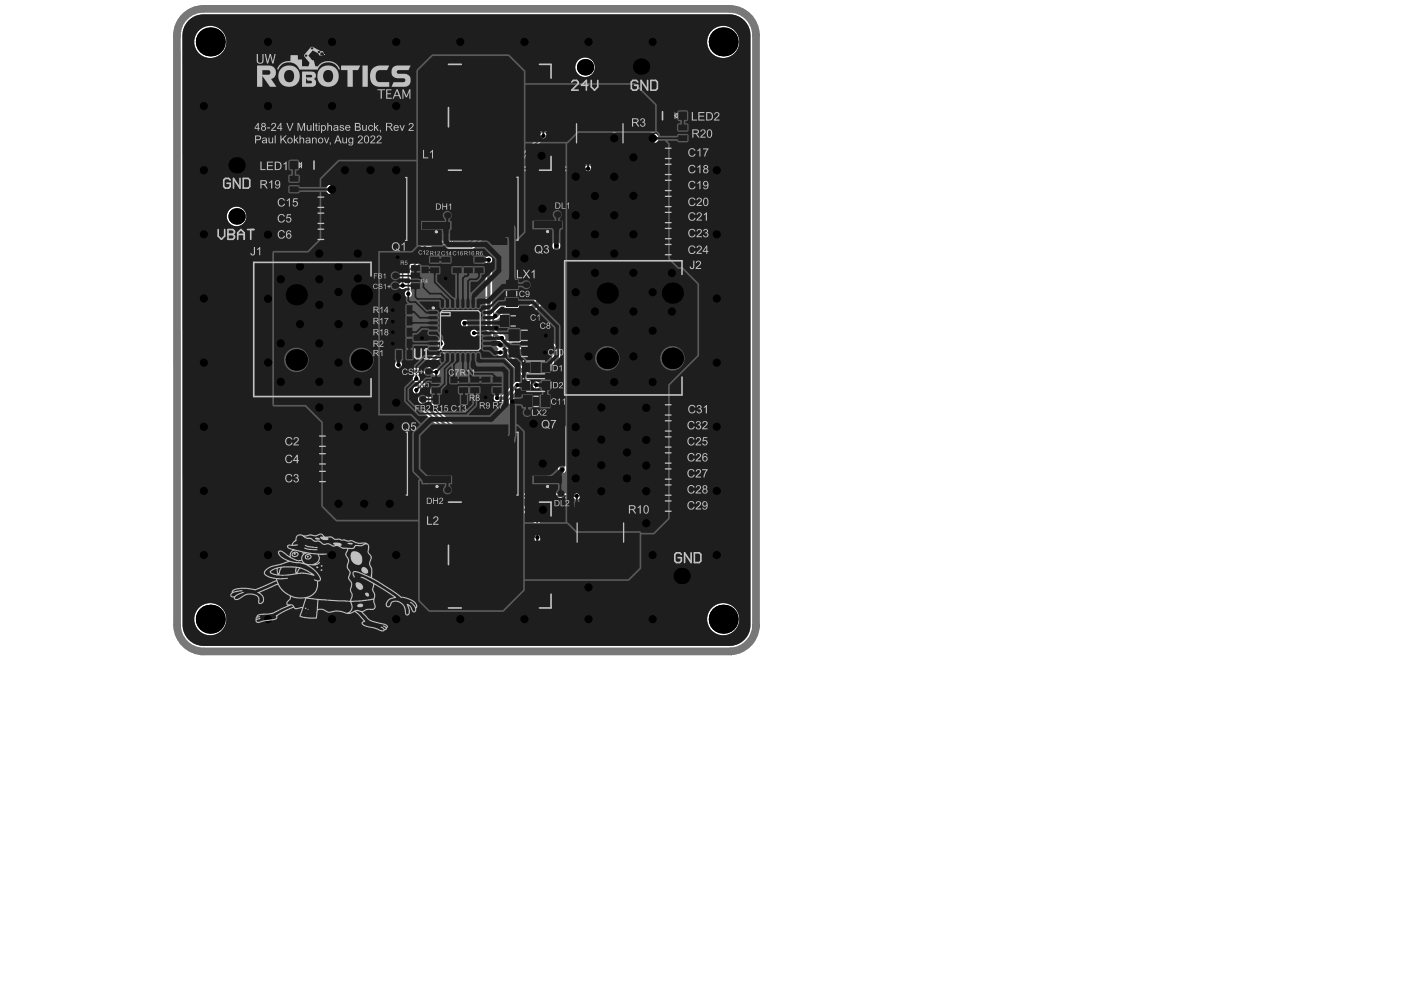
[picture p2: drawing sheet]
<svg xmlns="http://www.w3.org/2000/svg" width="445mm" height="315mm" viewBox="0 0 445 315" stroke-linecap="round" stroke-linejoin="round" font-family="sans-serif">
<g fill="none" stroke="#5a5a5a" stroke-width=".32">
<path d="M139.1 18.6h39.3v37.2h-39.3zM181.8 32.2h17v20.2h-17zM182.8 35.2h15.1v14.2h-15.1zM212.5 35.4v2.6M213.1 35.4v2.6M215.9 35.4v2.6M216.6 35.4v2.6M93.3 51.1v2.5M93.9 51.1v2.5M96.8 51.1v2.5M97.4 51.1v2.5M108.5 55.8h34.8v21h-34.8z"/>
<path d="M111.8 56.3h17.3v20h-17.3zM143.8 55.7h34.8v21h-34.8zM147.1 56.2h17.3v20h-17.3zM189.3 42.3h2M190.3 41.3v2M124.9 66.3h2M125.9 65.3v2M160.2 66.2h2M161.2 65.2v2M79.6 82.1h39.2v44.5h-39.2zM133.9 84h1.9M133.9 82.2h1.9"/>
<path d="M133.9 85.8h1.9M134.9 83v2M135.5 94.3h21.1v21.1h-21.1zM139 97.7h14.2v14.3h-14.2zM161.3 93.2h2.1M162.3 92.1v2.1M178.2 81.6h39.3v44.5h-39.3zM145.1 104.9h2M146.1 103.8v2.1M161.8 101.8h2.1M162.9 100.8v2M165.1 119.6h9.8v5.1h-9.8z"/>
<path d="M165.1 114h9.8v5.2h-9.8zM167.1 114.5h5.7v4.1h-5.7zM169 116.6h2M170 115.6v2M108.7 136.6h34.8v21h-34.8zM112 137.1h17.3v20h-17.3zM143.1 122.2h1.9M143.1 123.9h1.9M143.1 120.4h1.9M143.8 136.6h34.8v21h-34.8zM144 121.2v1.9M147.1 137.1h17.3v20h-17.3z"/>
<path d="M167.1 120.1h5.7v4.1h-5.7zM169 122.2h2M169.1 127.4h2M170 121.1v2.1M170.1 126.3v2.1M125.1 147.1h2.1M126.1 146.1v2M139.1 157.5h39.3v37.2h-39.3zM160.2 147.1h2M161.2 146.1v2M182 158.9h17v20.1h-17zM182.9 161.9h15.2v14.1h-15.2z"/>
<path d="M189.5 169h2M190.5 167.9v2.1"/>
<circle cx="140.8" cy="99.6" r="1.02"/>
</g>
<g fill="none" stroke="#5a5a5a" stroke-width=".52">
<path d="M137.3 17.8h24l4.9 4.9v50.9l-4.2 4.2h-29.4v-55.3zM166.2 26.8h35.2l6.5 6.5v8.3M166.2 44.9h13.7v121.3h-13.8M186 41.6h-2.7l-3.5 3.4M186.3 41.6h2.2M188.7 41.6h19.2M207.9 41.6l4.1 4.1v36.5l3 3h1.5l4.8 4.9 .1 22.5-9.4 9.5v42.2l-4.7 4.7h-24.6l-2.9-2.9M221.4 100.3h-.1M120 131.7v-52.2h10.8l1.7-1.7v-26.7h-24.9l-5.7 5.7v19l-4.3 4.3h-10.7v48.4h10.1l5.4 5.3v26.7l4.5 4.4h26.3M120 131.7h10.3l2.9 3M133.2 134.6v56.1l3 3h23.3l6.6-6.5M133.2 134.6h30.5l2.4 2.4v50.1"/>
<path d="M202.9 168.9v11.2l-3.6 3.6h-33.2M239.6 198.7v-187.5a8.2 8.2 0 0 0-8.1-8.1h-166.9a8.2 8.2 0 0 0-8.2 8.1l.1 187.1a8.1 8.1 0 0 0 8.1 8.1h167.3M239.6 198.2a8.2 8.2 0 0 1-8.1 8.2"/>
</g>
<path d="M58.6 5.3a8.4 8.4 0 0 1 6-2.5h166.9a8.4 8.4 0 0 1 8.4 8.4v187.5a8.5 8.5 0 0 1-8 8h-167.3a8.4 8.4 0 0 1-8.4-8.4l-.1-187.1a8.4 8.4 0 0 1 2.5-5.9z" fill="none" stroke="#787878" stroke-width="2.4"/>
<g fill="#8c8c8c">
<path d="M108.8 30.8l.1 .2z"/>
<path d="M108.5 16.9l.2 .2z"/>
<path d="M89.7 46.4l.1 .1z"/>
<path d="M134.3 36.6l.1 .1z"/>
<path d="M168.7 44.9l.1 .1z"/>
<path d="M90.6 45.3l.3-.1z"/>
<path d="M111.5 16l.1 .1z"/>
<path d="M170.8 47.3l.1 .1z"/>
<path d="M92.1 43.6l.1 .1z"/>
<path d="M97.7 53.6l.2 .1z"/>
<path d="M128.3 40.2l.1 .1z"/>
<path d="M152.5 40.8l.1 .2z"/>
<path d="M134.8 56.8l.2 .1z"/>
<path d="M141.4 34.4l.1 .2z"/>
<path d="M108.3 31.4l.1 .1z"/>
<path d="M128.2 40.3l.1 .1z"/>
<path d="M102.5 29.5l.1 .1z"/>
<path d="M147.7 25.2l.1 .1z"/>
<path d="M129.6 41.2l.1 .1z"/>
<path d="M154.9 59.6l.2 .1z"/>
<path d="M93 42.6l.2 .1z"/>
<path d="M121.2 34.1l.1 .1z"/>
<path d="M111.4 15.8l.1 .1z"/>
<path d="M155.1 59.9l.1 .4z"/>
<path d="M91.2 44.7l-.1 .3z"/>
<path d="M147.2 22.2l.2 .3z"/>
<path d="M148.1 24.4l.1 .4z"/>
<path d="M170.9 47.4l.1 .1z"/>
<path d="M147.4 22.5l.1 .2z"/>
<path d="M147.2 12.9l.2 .1z"/>
<path d="M147.7 23.4l.1 .1z"/>
<path d="M107 59.7l.2 .1z"/>
<path d="M92.8 42.7l.2 .1-.3 .2z"/>
<path d="M137 47.3l.1 .1z"/>
<path d="M146.2 69.6l.1 .1z"/>
<path d="M106 28.4l.1 .2z"/>
<path d="M104.5 30.3l.1 .1z"/>
<path d="M143.2 16.7l.1 .1z"/>
<path d="M170.6 47l.2 .3z"/>
<path d="M147.2 25l.2 .1z"/>
<path d="M132.8 34.8l.1 .1z"/>
<path d="M98.4 52.2l.1 .2z"/>
<path d="M93.4 42.2l.1 .1z"/>
<path d="M137 45.1l.1 .1z"/>
<path d="M148.9 25.8l.1 .1z"/>
<path d="M140.6 16l.1 .1z"/>
<path d="M135.8 43.7l.1 .1z"/>
<path d="M105.9 28.6l.1 .2-.2 .1z"/>
<path d="M135 51.3l.2 .1z"/>
<path d="M151.8 40l.2 .3z"/>
<path d="M153.2 25.7l.8 .7z"/>
<path d="M92.2 43.5l.1 .1z"/>
<path d="M153.6 41.4l.2 .1z"/>
<path d="M105.1 29.6l.1 .1z"/>
<path d="M145.9 21l.1 .1z"/>
<path d="M134.7 39l.3 .2z"/>
<path d="M108.7 31l.1 .2z"/>
<path d="M98.9 51.5l.1 .1z"/>
<path d="M99 51.3l.1 .2z"/>
<path d="M122.6 58.8l.1 .1z"/>
<path d="M106.4 28l.1 .1z"/>
<path d="M151.5 39.1l.1 .2z"/>
<path d="M147.4 13l.1 .3z"/>
<path d="M154.3 26.6l.1 .1z"/>
<path d="M93.2 42.5l.1 .1z"/>
<path d="M93.3 42.3l.1 .2z"/>
<path d="M155.2 60.3l.1 .3z"/>
<path d="M89.8 46.2l.1 .2z"/>
<path d="M140.5 37.9l.1 .1z"/>
<path d="M154.1 26.5l.2 .1z"/>
<path d="M154 26.4l.1 .1z"/>
<path d="M154.4 26.7l.1 .1z"/>
<path d="M151.5 22.3l.1 .4z"/>
<path d="M145.3 20.5l.2 .2z"/>
<path d="M154.6 41.9l.1 .1z"/>
<path d="M120.9 34.3l.3-.1-.1 .3z"/>
<path d="M104.6 30.2l.2 .1z"/>
<path d="M170.3 46.8l.3 .2z"/>
<path d="M151.7 39.8l.1 .2z"/>
<path d="M152 23.5l.1 .2z"/>
<path d="M130.2 56.7l.2 .1z"/>
<path d="M98.3 52.4l.1 .3z"/>
<path d="M151.6 22.7l.1 .2z"/>
<path d="M112.7 44.2l.1 .2z"/>
<path d="M99.7 50l.1 .3-.2 .2z"/>
<path d="M108.8 16.6l-.1 .3z"/>
<path d="M171.4 47.9l.1 .1z"/>
<path d="M168.6 44.7l.1 .2z"/>
<path d="M143.6 48.1l.1 .1z"/>
<path d="M143.7 48l.1 .1z"/>
<path d="M171.9 48.4l.2 .1z"/>
<path d="M169.6 45.9l.3 .3z"/>
<path d="M108.7 17.6l.5 .4z"/>
<path d="M129.4 35.6l.2 .1z"/>
<path d="M138.1 49.3l.1 .2z"/>
<path d="M108.5 31.2l-.1 .2z"/>
<path d="M170.1 46.6l.2 .2z"/>
<path d="M135.5 40.5l.1 .1z"/>
<path d="M98 53l.1 .2z"/>
<path d="M105 29.7l.1 .2-.3 .3z"/>
<path d="M137.8 69.7l.1 .1z"/>
<path d="M102.8 29.1l.1 .1z"/>
<path d="M169.5 45.7l.1 .2z"/>
<path d="M146.3 69.3l.1 .3z"/>
<path d="M108 31.8l.1 .1z"/>
<path d="M135.5 43.4l.3 .3z"/>
<path d="M152.4 24.5l.2 .5z"/>
<path d="M169.9 46.2l.2 .4z"/>
<path d="M108.9 30.7l.1 .1z"/>
<path d="M107.3 26.6l.1 .2-.5 .5z"/>
<path d="M149.4 15.6l.1 .1z"/>
<path d="M143.1 15.2l.1 .3z"/>
<path d="M150.6 36.4l.6 1.7-.6-1.2z"/>
<path d="M171 47.5l.1 .1z"/>
<path d="M106.8 27.3l.1 .2-.2 .1z"/>
<path d="M102.9 29l.1 .1z"/>
<path d="M103 28.9l.1 .1z"/>
<path d="M151.4 22.1l.1 .2z"/>
<path d="M147.5 22.7l.2 .6z"/>
<path d="M147.5 25.1l.1 .1z"/>
<path d="M151.2 21.5l.2 .6z"/>
<path d="M107.4 26.4l.2-.1-.1 .3z"/>
<path d="M153.3 41.3l.1 .1z"/>
<path d="M153.1 41.2l.1 .1z"/>
<path d="M109.1 16.1l.1 .2z"/>
<path d="M151.4 38.8l.1 .2z"/>
<path d="M134.4 41l1.1 2.1v.3l-.3-.1-.1 .5z"/>
<path d="M169.4 45.4l.1 .3z"/>
<path d="M110 15.1l.4 .2-.8 .4z"/>
<path d="M105.6 29l.2-.1z"/>
<path d="M98.5 52.1l.2 .1z"/>
<path d="M166.9 42.9l.1 .1z"/>
<path d="M128.9 43.3l.2 .1z"/>
<path d="M171.7 48.2l.2 .2z"/>
<path d="M97.6 53.7l.1 .2z"/>
<path d="M145.5 20.7l.4 .3z"/>
<path d="M151.3 38.5l.1 .2z"/>
<path d="M147.9 24.1l.2 .3z"/>
<path d="M100.8 47.9l.3-.2-.5 .8z"/>
<path d="M153.8 41.5l.2 .1z"/>
<path d="M109.3 30.4l.5-.2z"/>
<path d="M146 21.1l.4 .3z"/>
<path d="M152.6 25l.4 .4z"/>
<path d="M105.4 29.1l.2 .3-.4 .2z"/>
<path d="M143.2 45l.3 .3-.2 1.3h-.2z"/>
<path d="M91.9 43.8l.2-.1-.1 .4z"/>
<path d="M106.6 27.6l.1 .3-.2 .1z"/>
<path d="M135.4 51.3h.4l-.3 .7z"/>
<path d="M159.3 49.3l.2 .6z"/>
<path d="M152 40.3l.5 .5h-.2z"/>
<path d="M135.9 43.8l.2 .1 .5-.4-.4 .7h-.2z"/>
<path d="M101.5 30.4l.2 .1z"/>
<path d="M91.8 44.1l.1 .1z"/>
<path d="M166.2 42.1l.1 .1z"/>
<path d="M166.1 42l.1 .1z"/>
<path d="M148.2 24.8l.1 .4 .6 .6-1.1-.4 .4-.1z"/>
<path d="M134.3 40.8l.1 .2z"/>
<path d="M151.6 39.5l.1 .3z"/>
<path d="M91.4 44.4l.4-.2-.5 .5z"/>
<path d="M152.1 23.7l.3 .8z"/>
<path d="M109.3 15.8l.2 .2-.3 .1z"/>
<path d="M109.5 15.7l.1 .1z"/>
<path d="M128.6 43.4l.3 .1-.4 .1z"/>
<path d="M158.4 70.3l.3 .6h-.2z"/>
<path d="M91 45l-.1 .2z"/>
<path d="M165.2 41l.9 1z"/>
<path d="M106.1 28.3l.1 .1z"/>
<path d="M106.2 28.1l.2 .2z"/>
<path d="M154 41.6l.3 .2z"/>
<path d="M134.4 36.5l1.6-.7-.8 .7z"/>
<path d="M147.2 14.1l.6 .1 1.1 .9z"/>
<path d="M102.7 29.2l-.1 .3z"/>
<path d="M108.1 31.7l.1 .1z"/>
<path d="M108.2 31.5l.1 .2z"/>
<path d="M144.9 24.1h.6l.5 .3z"/>
<path d="M98.1 52.9l.1 .1z"/>
<path d="M98.2 52.7l.1 .2z"/>
<path d="M166.3 42.2l.6 .7z"/>
<path d="M129.2 41.4l.4-.1v1.6l.2 .4h-.7z"/>
<path d="M137.1 47.4l.8 1.1 .2 .8z"/>
<path d="M112.8 44.4l.2 .2a1.57 1.57 0 0 0 1.6 1.6l.1 .2-.2-1.5 .4-.8 .1 2.5-.7-.2a1.6 1.6 0 0 1-1.4-1.5z"/>
<path d="M167 43l1.6 1.7-.9-.6z"/>
<path d="M125.4 41.6l2.8-1.2-1.3 1-1.6 .6z"/>
<path d="M133.5 35.8l-.3 1.3 1 .9 .5 1-1.2-1.4a.64 .64 0 0 1-.6-.4 .64 .64 0 0 1 .2-.7z"/>
<path d="M144.6 42.9v2.9l-.3 1.7-.5 .5 .5-1.1v-1.9z"/>
<path d="M92.3 43.3l.4-.3-.2 .5z"/>
<path d="M109.1 30.5l.2 .1-.3 .1z"/>
<path d="M96.7 55.1l.4-.2-.5 .6z"/>
<path d="M135 36.9l1.2-.7a1.68 1.68 0 0 1 1.7 0l1.7 .4 .9 1.3-.9-.7-3.3 .1 .3-.7h-.7l-.1 .7-.8-.1z"/>
<path d="M152.6 41l.4 .2z"/>
<path d="M154.4 41.8l.1 .1z"/>
<path d="M147.8 23.8l.1 .3z"/>
<path d="M144.3 19.2l.1 .2z"/>
<path d="M148.9 15.1l.5 .5z"/>
<path d="M163 63.2l.1 .3z"/>
<path d="M122.3 36.6l.9-.4 1.5-1.1 1.5-.6v.3l-1.5 .6-1.5 1.2z"/>
<path d="M96.5 55.5v2.1l.3 .2 1.5 .5h1.2l3-1.1 1.8 .8h.8l1.9 1.7-2.6-1.6-1.4-.5h-1.2l-2.3 .9h-1l-2-.5 .2 2.3-.1 2.5-.9 4.2-.3 .5h-.2l.6-1.6 .6-3.5-.3-5.7z"/>
<path d="M136.1 35.7l.9-.4 1.5 .1 1.4 .7 .7 .8-.4 .2-.8-1-1.5-.5-.8 .2z"/>
<path d="M130.1 38l.1 .2-.2 .1z"/>
<path d="M151.2 38.1l.1 .2z"/>
<path d="M141.5 34.6l.7 2 .1 1.5z"/>
<path d="M129.9 38.3l-.1 .8h-.2l-.2-.3z"/>
<path d="M130.5 56.5l1.1-.7 1.1-.3 1.8 .9 .3 .4-1.7-.7a1.27 1.27 0 0 0-1.5 0l-.9 .6h-.3z"/>
<path d="M100.3 48.9l.2-.1-.7 1.2z"/>
<path d="M100.5 48.5l.1 .3z"/>
<path d="M129.6 45.3l.3-.1a.65 .65 0 0 1 1 0l.6 .8 .7 .4 1.5-.8a.78 .78 0 0 1 1.3-.3l.1 .1a.54 .54 0 0 0 .4 .5 .54 .54 0 0 0 .6-.3l.7-1.7 .2 1.2-.3-.4-.4 1-.4 .4h-.5l-.7-.5h-.9l-.9 .9h-1.2l-.6-.8-2 .3z"/>
<path d="M171.5 48l.2 .2z"/>
<path d="M146.4 21.4l.6 .4 .2 .4z"/>
<path d="M128.3 47.5l.2-.1-1.8 3.1 .7-1.8z"/>
<path d="M171.3 47.7l.1 .2z"/>
<path d="M171.1 47.6l.2 .1z"/>
<path d="M135.3 38l2.1 .5h1.1l.4-.3h.2v.2l-1.7 .4z"/>
<path d="M151.7 22.9l.3 .6z"/>
<path d="M124.6 38.9l2-.2 .8-.5h1.1l-.1 .2h-1.1l-1.4 .7-.9-.1-.1 .2z"/>
<path d="M130.4 35.3l1.6-.1 .5 .2 .4-.5 .2 .3h.5l.9-.4-.8 1-.1-.4-.5-.1h-.2v.5z"/>
<path d="M128.3 43.6l.2 .1-.2 .1-.1 1.4 .8 .9-.8-.5-.2-.7 .1-.6-.6 .6-.6 1.2 .5-1.6z"/>
<path d="M144.4 19.4l.9 1.1-.5-.2z"/>
<path d="M139.8 61.6v1l-1.9 7.1 .4-3z"/>
<path d="M153.1 25.6l.1 .1z"/>
<path d="M153 25.4l.1 .2z"/>
<path d="M110.4 15.3l.7 .3-.3 .9-.8 1.1-.8 .5 1.4-1.5 .1-.9z"/>
<path d="M134.5 33.3l1.1-.2-.1-.6h.7v.8l3.8-1.3 .7 1-.1 .9-1.9 .2v.2l1.5 .8 .7 .7-2.4-1.3h-3.8z"/>
<path d="M116.5 27.3l.3 .2 1.5 .1-1.4 .3z"/>
<path d="M143.2 13.3l.3-.1-.6 .6 .1 1.4-.3-1.2z"/>
<path d="M102.2 29.6l.3 .1-.8 .7z"/>
<path d="M120.8 34.5l.1 .3-1.4 2.8 .5-1.8z"/>
<path d="M135.6 40.6l1.4 1.5-1-.7z"/>
<path d="M129.4 50.1l1.4-1 1.3 .5h.7l1-.5 2 1.7 .1 .5-1.5-1.4a.89 .89 0 0 0-1.5-.1l-.4 .1-1.8-.4-1.5 1.2-.2 .5z"/>
<path d="M103.5 28.3l.1 .3-.5 .3z"/>
<path d="M154.7 42l.7 .5 2.1 2.8 1.5 2.9 .3 1.1-1.9-3.7z"/>
<path d="M108.4 17.1v.4l.3 .1-.6 .2-.5 .5-1.4 2.9-1.3 1.6-1.3 3.7-.8 1.5-.8 .8-1.3 1.9-1.1 2.9-2 3.3-.9 2.3-1.4 1.8-1.8 1.2 1.9-1.7 1.1-1.3 .7-1.8 1.8-3.1 1.8-4.3 2.2-2.8 1.9-4.7 1.2-1.5 .9-2.1z"/>
<path d="M128.3 51.4l1 .1 1.6-.7h2.8l1.1 .4-1.5 .2-2.7-.1-1.8 .3 1.3 1.2 1.6 .7 1.8-.1 1.2-.7 .6-.7 .1 .2-1.6 1.3-1.8 .3-1.9-.8-1.5-1z"/>
<path d="M101.4 46.9l1.3-.8 1.8-.7 1.2-1.1-1.1 1.3-2.5 1-1 1.1z"/>
<path d="M87.8 45.4l1.6-.8 1.2 .8-.6 .8-.1-.2 .5-.6-.7-.2h-1l-.8 .5 .2 .5 1.4 .7 1 1.2-.9 2.7v1.2l.8 1.1 1.4 .7 2.6 .6h2.7l.5-.5-.3 .8-.2 .2 .1-.4h-3.7l-2.3-.6-.8-.4-1.2-1.4v-1.3l.7-1.6 .1-1.1-2.2-2-1 1.4-.5 2-.8 .9-2.8 2.2 .3-.7 1.7-1.2 1.2-1.4 .8-2.3z"/>
<path d="M98.8 51.8l-.1 .3z"/>
<path d="M129.6 35.7l1.1 1.2-.3 1.1 .1-.9z"/>
<path d="M155.3 60.6l3.1 9.7-2-5.3z"/>
<path d="M146 24.4l1.1 .6z"/>
<path d="M148.6 56l3-2.2h.8l.9 .7 3 1.4 1.7-.1 2.6-.8-1.1-5.1 1.8 .1 4.6-.3 5.4-.7 2.5-1.5 .9-1.1v-.4l-1.2-.3-3.3-.5-1 .1-.2-.3 3.9 .3 1.9 .5 .2 .3v2.2l3.5 5.1-.1 .4-3.6-5.3v-1.7l-1.9 1.7-2 1-11 .8 1.1 5.7 2 7.2-.2-.1-.7-2-1.5-6-2.1 .8-1.8 .3-2-.7-2.4-1.4h-.3l-1.7 .9-1.3 1.1-.5 .1z"/>
<path d="M99.4 50.6l.2-.1-.5 .8z"/>
<path d="M109 16.3l-.1 .3z"/>
<path d="M122.9 37.1l2-1.1 .6-.1 1.6 .1 1.2 .5-.5 .1-.8-.4-1.3-.1-2 .8-.2 .5 1.9-.8a1.28 1.28 0 0 1 1.5 0l1.4 .7v.2h-4.9l-1.1 .8zM126.5 36.8l-.2 .4 .3 .2 .7-.1-.2-.4z"/>
<path d="M143.6 13h.5l.7 .6h.8l.8-1 1.1-.5 2.7 2.9 .3 .3v1l.7 .3 1.1 1.2 .3 .6 1.4 5.2 .7 1.7 3.7 6.1 1.1 2.5 5.7 7.1-2.9-3-1.4-2.2-1.5-1.6-1.6-3.4-2.3-3.4-1.1-2.3-2.1-7-.8-.9-2-1.4 .6-.1-.3-.9-.6-.6-1.6-.6-.1-.3 .7 .3-.1-.7-.5-.3-.9 .1-.5 .5 .1 .8-.9 .1-.8 .4-1-.2zM143.8 13.3l.2 .9h.8l-.3-.7z"/>
<path d="M141.4 15l.3-.1 1.4 .9 .2-.2 .2 .2 1.2 .3 4.7 2.8 1.2 1 .6 1.6-.7-1.5-.6-.5-3.6-2.3-2.5-1.1h-.6v.6l-1.4-.1-.3-.2v-.9l-.8 .5 .1-.4zM141.7 15.3v.7l1 .4 .1-.5z"/>
<path d="M111.6 16.4l.4 .7 1.8-1.1 1.2-1 1.1 .5 .5 .4v2l1.9-.1 1.5-.9 3.1-2.7 2.7-1 6.9 .4 4.7 2.2 3 2.1 .5-.5-.3-.8 .1-.3 .3 .9 .7 .7 2.6 1.2-.4 .1-2.5-1.4-.6 .3 2 2.1 2.1 3.8h-1.3l-.4 .9-.3 .1-.9-.1-1-.5 .3 .8 .7 .7 3.3 1.3 1.6 .9 1.4 1.5 1.8 3.4v1.6l.4 1.4-2.3-1.9v-2.3l.7-.7-1.2-1.9-1.4-1.2 .7 3.2 .1 4-1.3 4.4-.3 1.7-.7 1.3h-.3l-.7 .5-.2 1.6h-.3v-8.5l-.4-2-1.5-3.1-1-.5 .1 .5 .3 .2-.1 .2-2.4-1.2-.7-.1v1l-.5 .2-.2 .8-1.9-1h-.3v.2l.8 1.1-1-.5h-.2l-.1 .5-.5-.6-1.2-.1-.1 1.8 .3 1.2-.7-1.1 .3-2.3-.8-.7 .5 .8-.6 .6h-.3l-1-.7v1.1l.4 1.1-1.5 1.7-1-.3v-.8l-1.3 .4-1.3-.5-3.2-.4v-.4l.2-1 .6-.6 .9 .1 2.3 1 1.6-.1 1 .3-.7 1.2 .2 .4 .6 .4 1.2-1.4-.4-2.6-.9-.6-.7-.1-1.1-.8-2.1-.7h-.7l-.7-.8-.6-1.5-1.7-.5-.4 2.6 .7 1.4-.1 1.1-.1-.7-1.2-1.2-.8-2.1 .3 1.6-.3 1.7-2.7 3.4-1.2 2.9 .1 1.6-.4 2v2.4l.3 1.5-.5-.1-.2-.7-.6-.9h-.3l-.1 .5h-.2l-.7-.8-.2 1.2-.3-.7-.4-.5h-.4l.1 2.4 .7 2.6 1.2 1.7 1.5 .8 .5-.1 .6-.6-.1 1.1 .2 1.8 1.1 3.4 6.5 5.5 .7 3.7 1.7 .2h3.8l1.2-.2 .2 .2-1.6 .3-5.3-.3-.1 2.5 1.1 .2-.4 1.9-.1-.3 .4-1.5-3.5-.6-2.8-1.2-2.1-1.5-2.1-2.4-.8-1.3-.3-1 .3-2.1 .8-2.7-2.6 1.1-1.9 1.2-3.8-.1-1.3 .9 1.1-1.1 3.9 .1 3.4-1.9 1.4-.4 .1-.3 .1-2.4-.9 .9-1.1-.6-1.2-4.5-2.6-6.8-.6-2.4h-.2l-.7 2.2-1.1 2.2-1.1 1.5-.1-.2 1-1.3 .9-1.8 .9-2.7 .2-1.4 .6-.3 .7-.8 .7-1.9 1.5-.6 1.2-1.4 1.7-1.3 .8-.9 1.8-.8 .8-.9 .1-.5h-.3l.2-.1-.2-1.1-1.1 .2-.8 .3 .1 .5-.3-.5h-.3l-1.6 .6-1.7 1.4-2.8 1.4 1.6-1.9 .9-2.4 2.2-1.9 .1-.5 1.2-1.2 1.1-.6 1.1-1.1 .2-1.5-.2-.4h-.3a.84 .84 0 0 1-.7 1l-.4 .3h-.5l-.3-.5h-.3l-1.7 .9-1.5 1.4-2.5 1.5-.8 .8-.5 1-.9 1.2 1.2-2.2 1-1.1 1.8-1 2-2.1 2.6-2 .3-1.6-.1-.4-.9-.3a.71 .71 0 0 0-.7-.3 .71 .71 0 0 0-.5 .6l-.6 .5v.4l1.2 .1 .5-.5h.5l-1.3 .9-.9-.1-.4-.6-.7 .2-2.8 2.8-2.5 1.7-2.1 4.7-1.6 2.3 1.6-2.7 1.7-4.2 1.2-1.1 1.6-.9 1.9-2zM116.6 18.7l-.6 .9h1.2l.4-1.2zM141.4 23.5l-.1 .7 .8 .6h.8l.6-.8-.2-.3zM148.7 31.4l-.4 .7 .1 1.8 1.5 1.4v-2.4l-.9-1.5zM115.8 51l-.3 .2-.1 2.6-1.2 4.3v1.9l.3 .7 1.6 2.2 2.4 2.1 2.8 1.5 2.9 .7v-3.3l-.4-2.4-.3-.8-6.1-4.8-.9-1.8-.5-3.1z"/>
<path d="M122.7 58.9l1.9 1.1 2.8 .4 3.9 1 2.4 .1 .9-.4 2.7-2.3 1.4-1.9 1.4-2.7 2.1-3.2 .5-1.7 .1-2.3 .4-.2v1.7l-.4 .7 .2 1.1 3.3 4.3 1.8 1.6h.4l-.7 .5-2.2 6 .2 .5 1.4 .4v3l-.4 2.3-.4 .4 .5-1.8v-3.7l-3.6-1.2-1.8-1.7-.8-1.1-.2 .1-.5 1.7-.3-.7-1 1.4-1.9 1.5-2.2 .7-2.6 .2 .1-.3h1.6l2.3-.6 1.9-1.1 1.3-1.3 1.2-1.8 .1-5.1-1.8 2.9-1.2 1.5-2.3 2-1.6 .9h-1.7l-3.1-.6-1.7-.6-2.5-.3-1-.5zM142.7 50.1l-.3 1.1-1.8 3.1v5l1.2 1.8 1.1 .9 2.5 1 .7-2.6 1.5-3.6v-.6l-1.5-1.5z"/>
</g>
<g fill="#5a5a5a">
<path d="M170.3 169.5h.5l.1 .5h-.8z"/>
<path d="M185.7 53.3l.5-.2v.8l-.5-.1z"/>
<path d="M182.1 157.1l.5-.2v.9l-.5-.2z"/>
<path d="M171.8 43.1l.6 .6-.5 .2-.3-.3z"/>
<path d="M129.3 92.3h.5l.2 .5h-.9z"/>
<path d="M132.7 120.1l.3 .5-.4 .4-.5-.3z"/>
<path d="M131.7 124.2h.9l-.2 .5h-.5z"/>
<path d="M127.5 89.7h.5l.2 .5h-.9z"/>
<path d="M59.8 6.5a6.6 6.6 0 0 1 4.8-1.9h166.6a6.7 6.7 0 0 1 6.9 6.9v186.7a6.7 6.7 0 0 1-6.4 6.7h-167.1a6.6 6.6 0 0 1-6.7-6.9v-186.8a6.7 6.7 0 0 1 1.9-4.7zM224.4 13.3a5.1 5.1 0 0 0 10.2 0 5.1 5.1 0 0 0-10.2 0zM61.6 13.3a5.1 5.1 0 0 0 10.2 0 5.1 5.1 0 0 0-10.2 0zM182.5 21.3a3.2 3.2 0 0 0 6.3 0 3.2 3.2 0 0 0-6.3 0zM205.3 43.9a1.82 1.82 0 0 0 3.6 0 1.82 1.82 0 0 0-3.6 0zM193.1 43.9a1.82 1.82 0 0 0 3.6 0 1.82 1.82 0 0 0-3.6 0zM199.2 49.9a1.82 1.82 0 0 0 3.6 0 1.82 1.82 0 0 0-3.6 0zM135.2 76.7l-8.2 8.2v4.9a1.15 1.15 0 0 0-.1 1.6 1.15 1.15 0 0 0 1.6 .1l.3 .1v.8a1.17 1.17 0 0 0-.1 1.6 1.17 1.17 0 0 0 1.7 0 1.17 1.17 0 0 0 0-1.7v-6l7.2-7.2 12.4-.1 14.5-14.4 .2-.5v-9l.8-.8h16l.1 .3a1.82 1.82 0 0 0-.3 2.7 1.82 1.82 0 0 0 2.7 0 1.82 1.82 0 0 0-.2-2.7v-.3h2a1.16 1.16 0 0 0 1.6 0 1.16 1.16 0 0 0 0-1.6 1.16 1.16 0 0 0-1.6 0h-20.7l-.5 .3-1.2 1.1-.3-.1v-.5l9.3-9.2a1.16 1.16 0 0 0 1.2-1.2 1.16 1.16 0 0 0-1.2-1.2 1.16 1.16 0 0 0-1.1 1.3l-9.7 9.7v10.5l-13.1 13h-12.8zM123.9 54a1.85 1.85 0 0 0 3.7 0 1.85 1.85 0 0 0-3.7 0zM115.8 54a1.82 1.82 0 0 0 3.6 0 1.82 1.82 0 0 0-3.6 0zM107.6 54a1.85 1.85 0 0 0 3.7 0 1.85 1.85 0 0 0-3.7 0zM193.1 56.1a1.82 1.82 0 0 0 3.6 0 1.82 1.82 0 0 0-3.6 0zM103.6 60.1a1.82 1.82 0 0 0 3.6 0 1.82 1.82 0 0 0-3.6 0zM199.2 62.1a1.82 1.82 0 0 0 3.6 0 1.82 1.82 0 0 0-3.6 0zM187 62.2a1.82 1.82 0 0 0 3.6 0 1.82 1.82 0 0 0-3.6 0zM193.1 68.3a1.82 1.82 0 0 0 3.6 0 1.82 1.82 0 0 0-3.6 0zM180.9 68.3a1.82 1.82 0 0 0 3.6 0 1.82 1.82 0 0 0-3.6 0zM72 68.7a3.1 3.1 0 0 0 6.2 0 3.1 3.1 0 0 0-6.2 0zM199.2 74.3a1.82 1.82 0 0 0 3.6 0 1.82 1.82 0 0 0-3.6 0zM187 74.3a1.82 1.82 0 0 0 3.6 0 1.82 1.82 0 0 0-3.6 0zM193.1 80.4a1.82 1.82 0 0 0 3.6 0 1.82 1.82 0 0 0-3.6 0zM180.9 80.4a1.82 1.82 0 0 0 3.6 0 1.82 1.82 0 0 0-3.6 0zM111.7 80.4a1.82 1.82 0 0 0 3.6 0 1.82 1.82 0 0 0-3.6 0zM99.5 80.4a1.82 1.82 0 0 0 3.6 0 1.82 1.82 0 0 0-3.6 0zM105.6 84.5a1.82 1.82 0 0 0 3.6 0 1.82 1.82 0 0 0-3.6 0zM93.4 84.5a1.82 1.82 0 0 0 3.6 0 1.82 1.82 0 0 0-3.6 0zM199.2 86.6a1.82 1.82 0 0 0 3.6 0 1.82 1.82 0 0 0-3.6 0zM187 86.6a1.82 1.82 0 0 0 3.6 0 1.82 1.82 0 0 0-3.6 0zM211.4 86.6a1.82 1.82 0 0 0 3.6 0 1.82 1.82 0 0 0-3.6 0zM99.5 88.6a1.82 1.82 0 0 0 3.6 0 1.82 1.82 0 0 0-3.6 0zM87.3 88.6a1.82 1.82 0 0 0 3.6 0 1.82 1.82 0 0 0-3.6 0zM105.6 92.7a1.82 1.82 0 0 0 3.6 0 1.82 1.82 0 0 0-3.6 0zM205.3 92.7a1.82 1.82 0 0 0 3.6 0 1.82 1.82 0 0 0-3.6 0zM180.9 92.7a1.82 1.82 0 0 0 3.6 0 1.82 1.82 0 0 0-3.6 0zM188.8 93a3.9 3.9 0 0 0 7.8 0 3.9 3.9 0 0 0-7.8 0zM112.5 86.9a1.81 1.81 0 0 0 .2 3v.3a3.9 3.9 0 0 0-.5 6.2 3.9 3.9 0 0 0 6.1-1.3 3.9 3.9 0 0 0-3.1-5.4l-.1-.1a1.91 1.91 0 0 0-.2-2.5 1.91 1.91 0 0 0-2.4-.2zM90.1 93.5a3.9 3.9 0 0 0 7.8 0 3.9 3.9 0 0 0-7.8 0zM99.5 96.7a1.82 1.82 0 0 0 3.6 0 1.82 1.82 0 0 0-3.6 0zM154.5 81.4a1.09 1.09 0 0 0-.4 1.4v21.3l.3 .7 3.6 3.6a1.27 1.27 0 0 0 .2 2.2l-.1 .3a1.18 1.18 0 0 0-.3 1.5 1.18 1.18 0 0 0 1.6 .5l9.7 9.7a1.13 1.13 0 0 0 1.9 .4 1.13 1.13 0 0 0-.4-1.9l-10.1-10.1 .1-.2h13.3l1.3 1.3v22l.4 .9 1.5 1.4v12.4a1.32 1.32 0 0 0 1.3 1.4 1.32 1.32 0 0 0 1.3-1.4v-12.9l-.4-1-1.4-1.4-.1-22.4-2.4-2.6-1-.4h-14.2l-.1-.2a1.21 1.21 0 0 0 0-1.5 1.21 1.21 0 0 0-1.5-.3l-2.4-2.4v-2.3l.2-.1a1.26 1.26 0 0 0 1.7-.2l1.4-1.4 9.3-.1 8.7-8.5 .4-1v-12.1a1.32 1.32 0 0 0-1.3-1.3 1.32 1.32 0 0 0-1.4 1.3v11.6l-7.5 7.5h-8.7l-.9 .4-1.7 1.6-.2-.1v-16.2a1.13 1.13 0 0 0-.4-1.3 1.13 1.13 0 0 0-1.3-.1zM210.9 90a3.9 3.9 0 0 0-1.3 4 3.9 3.9 0 0 0 3.1 2.8v.3a1.82 1.82 0 0 0-1 2.8 1.82 1.82 0 0 0 3 0 1.82 1.82 0 0 0-.9-2.8l.1-.2a3.9 3.9 0 0 0 3-5.4 3.9 3.9 0 0 0-6-1.5zM199.2 98.8a1.82 1.82 0 0 0 3.6 0 1.82 1.82 0 0 0-3.6 0zM187 98.8a1.82 1.82 0 0 0 3.6 0 1.82 1.82 0 0 0-3.6 0zM105.6 102.8a1.82 1.82 0 0 0 3.6 0 1.82 1.82 0 0 0-3.6 0zM93.4 102.8a1.82 1.82 0 0 0 3.6 0 1.82 1.82 0 0 0-3.6 0zM113.7 102.8a1.85 1.85 0 0 0 3.7 0 1.85 1.85 0 0 0-3.7 0zM205.3 104.9a1.82 1.82 0 0 0 3.6 0 1.82 1.82 0 0 0-3.6 0zM193.1 104.9a1.82 1.82 0 0 0 3.6 0 1.82 1.82 0 0 0-3.6 0zM180.9 104.9a1.82 1.82 0 0 0 3.6 0 1.82 1.82 0 0 0-3.6 0zM149.2 105.7a1.2 1.2 0 0 0 2.4 0 1.2 1.2 0 0 0-2.4 0zM125.5 115.1a1.13 1.13 0 0 0 .5 1.7l2.1 2h3.4l.1 .3a1.16 1.16 0 0 0-.6 1.3 1.16 1.16 0 0 0 1.2 .9l3 3v3.6l.2 .5 29.5 29.5 .5 .2h16.8a1.16 1.16 0 0 0 1.6 .1 1.16 1.16 0 0 0 0-1.7 1.16 1.16 0 0 0-1.6 0h-16.4l-29-29-.1-3.8-3.4-3.5-.6-1.4h1.3l.7-.3 13.4-13.4 .3-.7v-1.5a1.13 1.13 0 0 0-1-1.6 1.13 1.13 0 0 0-1.1 1.6v1.1l-5 5-.3-.1a1.15 1.15 0 0 0-1.2-1.1 1.15 1.15 0 0 0-1.1 1.2 1.15 1.15 0 0 0 1.1 1.1l.1 .3-6.4 6.3h-4.6l-1.4-1.4a1.14 1.14 0 0 0-2-.2zM99.5 108.9a1.82 1.82 0 0 0 3.6 0 1.82 1.82 0 0 0-3.6 0zM87.3 108.9a1.82 1.82 0 0 0 3.6 0 1.82 1.82 0 0 0-3.6 0zM199.2 113.1a1.82 1.82 0 0 0 3.6 0 1.82 1.82 0 0 0-3.6 0zM184.9 113.1a1.85 1.85 0 0 0 3.7 0 1.85 1.85 0 0 0-3.7 0zM105.6 115a1.82 1.82 0 0 0 3.6 0 1.82 1.82 0 0 0-3.6 0zM137.3 118a1.16 1.16 0 0 0 2.3 0 1.16 1.16 0 0 0-2.3 0zM111.7 121.1a1.82 1.82 0 0 0 3.6 0 1.82 1.82 0 0 0-3.6 0zM99.5 121.1a1.82 1.82 0 0 0 3.6 0 1.82 1.82 0 0 0-3.6 0zM87.3 121.1a1.82 1.82 0 0 0 3.6 0 1.82 1.82 0 0 0-3.6 0zM205.3 121.2a1.82 1.82 0 0 0 3.6 0 1.82 1.82 0 0 0-3.6 0zM193.1 121.2a1.82 1.82 0 0 0 3.6 0 1.82 1.82 0 0 0-3.6 0zM180.9 121.2a1.82 1.82 0 0 0 3.6 0 1.82 1.82 0 0 0-3.6 0zM157.1 125.4a1.1 1.1 0 0 0-.4 1.4 1.1 1.1 0 0 0 1.3 .6l2.4-.1 4.3-4.2a1.1 1.1 0 0 0 .2-1.7 1.1 1.1 0 0 0-1.7 .2l-3.6 3.7zM161.4 127.4a1.2 1.2 0 0 0 2.4 0 1.2 1.2 0 0 0-2.4 0zM189 129.3a1.85 1.85 0 0 0 3.7 0 1.85 1.85 0 0 0-3.7 0zM111.7 129.3a1.82 1.82 0 0 0 3.6 0 1.82 1.82 0 0 0-3.6 0zM99.5 129.3a1.82 1.82 0 0 0 3.6 0 1.82 1.82 0 0 0-3.6 0zM203.2 129.4a1.85 1.85 0 0 0 3.7 0 1.85 1.85 0 0 0-3.7 0zM121.9 135.4a1.82 1.82 0 0 0 3.6 0 1.82 1.82 0 0 0-3.6 0zM113.7 135.4a1.85 1.85 0 0 0 3.7 0 1.85 1.85 0 0 0-3.7 0zM105.6 135.4a1.82 1.82 0 0 0 3.6 0 1.82 1.82 0 0 0-3.6 0zM197.1 135.5a1.85 1.85 0 0 0 3.7 0 1.85 1.85 0 0 0-3.7 0zM180.9 135.5a1.82 1.82 0 0 0 3.6 0 1.82 1.82 0 0 0-3.6 0zM189 139.5a1.85 1.85 0 0 0 3.7 0 1.85 1.85 0 0 0-3.7 0zM203.2 139.6a1.85 1.85 0 0 0 3.7 0 1.85 1.85 0 0 0-3.7 0zM197.1 143.5a1.85 1.85 0 0 0 3.7 0 1.85 1.85 0 0 0-3.7 0zM180.9 143.6a1.82 1.82 0 0 0 3.6 0 1.82 1.82 0 0 0-3.6 0zM189 147.6a1.85 1.85 0 0 0 3.7 0 1.85 1.85 0 0 0-3.7 0zM203.2 147.7a1.85 1.85 0 0 0 3.7 0 1.85 1.85 0 0 0-3.7 0zM197.1 151.8a1.85 1.85 0 0 0 3.7 0 1.85 1.85 0 0 0-3.7 0zM180.9 151.8a1.82 1.82 0 0 0 3.6 0 1.82 1.82 0 0 0-3.6 0zM203.2 155.8a1.85 1.85 0 0 0 3.7 0 1.85 1.85 0 0 0-3.7 0zM189 155.8a1.82 1.82 0 0 0 3.6 0 1.82 1.82 0 0 0-3.6 0zM121.9 159.8a1.82 1.82 0 0 0 3.6 0 1.82 1.82 0 0 0-3.6 0zM113.7 159.8a1.85 1.85 0 0 0 3.7 0 1.85 1.85 0 0 0-3.7 0zM105.6 159.8a1.82 1.82 0 0 0 3.6 0 1.82 1.82 0 0 0-3.6 0zM203.2 166a1.85 1.85 0 0 0 3.7 0 1.85 1.85 0 0 0-3.7 0zM131.2 123.1a1.09 1.09 0 0 0 .1 1.5v2.8l.3 .5 38.1 38.2v3.5a1.16 1.16 0 0 0 0 1.7 1.16 1.16 0 0 0 1.7 0 1.16 1.16 0 0 0-.1-1.7v-3.8l-.2-.6-38.2-38.2v-2.4a1.16 1.16 0 0 0 0-1.7 1.16 1.16 0 0 0-1.7 .2zM224.4 196.4a5.1 5.1 0 0 0 10.2 0 5.1 5.1 0 0 0-10.2 0zM61.6 196.4a5.1 5.1 0 0 0 10.2 0 5.1 5.1 0 0 0-10.2 0z"/>
</g>
<path d="M155.1 82.4v21.7l3.1 3.1h1M147.4 102.5v1.9l-13.4 13.4h-5.5l-2.1-2.1M158.8 111.8h1l10.4 10.4M159.2 107.2h.1M164.2 122.2l-4.2 4.1h-2.3" fill="none" stroke="#5a5a5a" stroke-width="1"/>
<path d="M172.4 43.1l-10.1 10.1v10.5l-13.4 13.5h-13.2l-7.9 8v5.4M186.6 53.5h-21.5l-1.2 1.2v9.4l-14.2 14.2h-12.5l-7.6 7.7v7.2M132.1 123.7v3.7l38.4 38.4v4.7M132.1 120.1l3.9 3.9v3.9l29.4 29.4h17.6" fill="none" stroke="#5a5a5a" stroke-width=".52"/>
<path d="M176.6 78v12.1l-8.3 8.3h-9.3l-1.8 1.8M158.8 109.4h15.6l2.2 2.2v22.5l1.8 1.8v12.9" fill="none" stroke="#5a5a5a" stroke-width="1.6"/>
<g fill="#000">
<circle cx="66.7" cy="13.3" r="4.6"/>
<circle cx="85" cy="13.3" r="1.29"/>
<circle cx="105.4" cy="13.3" r="1.29"/>
<circle cx="125.7" cy="13.3" r="1.29"/>
<circle cx="146.1" cy="13.3" r="1.29"/>
<circle cx="166.4" cy="13.3" r="1.29"/>
<circle cx="186.8" cy="13.3" r="1.29"/>
<circle cx="207.1" cy="13.3" r="1.29"/>
<circle cx="229.5" cy="13.3" r="4.6"/>
<circle cx="64.7" cy="33.6" r="1.29"/>
<circle cx="85" cy="33.6" r="1.29"/>
<circle cx="105.4" cy="33.6" r="1.29"/>
<circle cx="125.7" cy="33.6" r="1.29"/>
<circle cx="185.7" cy="21.3" r="2.59"/>
<circle cx="203.4" cy="21.1" r="2.59"/>
<circle cx="64.7" cy="54" r="1.29"/>
<circle cx="75.1" cy="52.4" r="2.59"/>
<circle cx="109.4" cy="54" r="1.29"/>
<circle cx="117.6" cy="54" r="1.29"/>
<circle cx="125.7" cy="54" r="1.29"/>
<circle cx="171.9" cy="49.4" r="1.29"/>
<circle cx="172.4" cy="43.1" r=".62"/>
<circle cx="182.7" cy="56" r="1.29"/>
<circle cx="186.6" cy="53.5" r=".62"/>
<circle cx="194.9" cy="43.9" r="1.29"/>
<circle cx="194.9" cy="56.1" r="1.29"/>
<circle cx="201" cy="49.9" r="1.29"/>
<circle cx="207.1" cy="43.9" r="1.29"/>
<circle cx="227.4" cy="54" r="1.29"/>
<circle cx="64.7" cy="74.3" r="1.29"/>
<circle cx="75.1" cy="68.7" r="2.59"/>
<circle cx="85" cy="74.4" r="1.29"/>
<circle cx="105.4" cy="60.1" r="1.29"/>
<circle cx="172.1" cy="66.2" r="1.29"/>
<circle cx="176.5" cy="78" r=".61"/>
<circle cx="182.7" cy="68.3" r="1.29"/>
<circle cx="188.8" cy="74.3" r="1.29"/>
<circle cx="188.8" cy="62.2" r="1.29"/>
<circle cx="194.9" cy="68.3" r="1.29"/>
<circle cx="201" cy="62.1" r="1.29"/>
<circle cx="201" cy="74.3" r="1.29"/>
<circle cx="227.4" cy="74.3" r="1.29"/>
<circle cx="64.7" cy="94.7" r="1.29"/>
<circle cx="85" cy="94.8" r="1.29"/>
<circle cx="89.1" cy="88.6" r="1.29"/>
<circle cx="94" cy="93.5" r="3.4"/>
<circle cx="95.2" cy="84.5" r="1.29"/>
<circle cx="101.3" cy="88.6" r="1.29"/>
<circle cx="101.3" cy="80.4" r="1.29"/>
<circle cx="101.3" cy="96.7" r="1.29"/>
<circle cx="107.4" cy="92.7" r="1.29"/>
<circle cx="107.4" cy="84.5" r="1.29"/>
<circle cx="113.5" cy="80.4" r="1.29"/>
<circle cx="113.6" cy="88.3" r="1.29"/>
<circle cx="114.7" cy="93.5" r="3.4"/>
<circle cx="124.6" cy="98.4" r=".57"/>
<circle cx="125.9" cy="94.3" r="1.29"/>
<circle cx="126.2" cy="81.6" r=".57"/>
<circle cx="127.8" cy="90.6" r=".62"/>
<circle cx="129.6" cy="93.2" r=".62"/>
<circle cx="141.4" cy="88.3" r=".57"/>
<circle cx="155.1" cy="82.4" r=".61"/>
<circle cx="166.4" cy="82" r="1.29"/>
<circle cx="175.3" cy="97.1" r="1.29"/>
<circle cx="182.7" cy="80.4" r="1.29"/>
<circle cx="182.7" cy="92.7" r="1.29"/>
<circle cx="188.8" cy="86.6" r="1.29"/>
<circle cx="188.8" cy="98.8" r="1.29"/>
<circle cx="192.7" cy="93" r="3.4"/>
<circle cx="194.9" cy="80.4" r="1.29"/>
<circle cx="201" cy="86.6" r="1.29"/>
<circle cx="201" cy="98.8" r="1.29"/>
<circle cx="207.1" cy="92.7" r="1.29"/>
<circle cx="213.2" cy="86.6" r="1.29"/>
<circle cx="213.2" cy="98.8" r="1.29"/>
<circle cx="213.4" cy="93" r="3.4"/>
<circle cx="227.4" cy="94.7" r="1.29"/>
<circle cx="64.7" cy="115" r="1.29"/>
<circle cx="85.1" cy="115" r="1.29"/>
<circle cx="89.1" cy="108.9" r="1.29"/>
<circle cx="94" cy="114.2" r="3.4"/>
<circle cx="95.2" cy="102.8" r="1.29"/>
<circle cx="101.3" cy="108.9" r="1.29"/>
<circle cx="107.4" cy="115" r="1.29"/>
<circle cx="107.4" cy="102.8" r="1.29"/>
<circle cx="114.7" cy="114.2" r="3.4"/>
<circle cx="115.6" cy="102.8" r="1.29"/>
<circle cx="124.6" cy="102" r=".57"/>
<circle cx="124.6" cy="105.4" r=".57"/>
<circle cx="124.6" cy="109" r=".57"/>
<circle cx="126.4" cy="115.7" r=".62"/>
<circle cx="133.9" cy="107.3" r=".62"/>
<circle cx="138.4" cy="118" r=".62"/>
<circle cx="139.9" cy="109" r=".62"/>
<circle cx="147.4" cy="102.5" r=".61"/>
<circle cx="150.4" cy="105.7" r=".62"/>
<circle cx="157.2" cy="100.2" r=".61"/>
<circle cx="157.4" cy="104.1" r=".61"/>
<circle cx="158.8" cy="111.8" r=".61"/>
<circle cx="158.8" cy="109.4" r=".61"/>
<circle cx="159.2" cy="107.2" r=".61"/>
<circle cx="172.9" cy="111.8" r=".61"/>
<circle cx="173.2" cy="106.5" r=".61"/>
<circle cx="182.7" cy="104.9" r="1.29"/>
<circle cx="186.8" cy="113.1" r="1.29"/>
<circle cx="192.7" cy="113.7" r="3.4"/>
<circle cx="194.9" cy="104.9" r="1.29"/>
<circle cx="201" cy="113.1" r="1.29"/>
<circle cx="207.1" cy="104.9" r="1.29"/>
<circle cx="213.4" cy="113.7" r="3.4"/>
<circle cx="227.4" cy="115" r="1.29"/>
<circle cx="64.7" cy="135.4" r="1.29"/>
<circle cx="85" cy="135.4" r="1.29"/>
<circle cx="89.1" cy="121.1" r="1.29"/>
<circle cx="101.3" cy="121.1" r="1.29"/>
<circle cx="101.3" cy="129.3" r="1.29"/>
<circle cx="107.4" cy="135.4" r="1.29"/>
<circle cx="113.5" cy="121.1" r="1.29"/>
<circle cx="113.5" cy="129.3" r="1.29"/>
<circle cx="115.6" cy="135.4" r="1.29"/>
<circle cx="123.7" cy="135.4" r="1.29"/>
<circle cx="125.7" cy="127.8" r="1.29"/>
<circle cx="132.1" cy="123.7" r=".62"/>
<circle cx="132.1" cy="120.1" r=".62"/>
<circle cx="141.7" cy="124.3" r=".57"/>
<circle cx="154.1" cy="126.1" r=".57"/>
<circle cx="157.7" cy="126.3" r=".57"/>
<circle cx="162.6" cy="127.4" r=".62"/>
<circle cx="164.2" cy="122.2" r=".57"/>
<circle cx="169.3" cy="134.5" r="1.29"/>
<circle cx="170.2" cy="122.2" r=".61"/>
<circle cx="182.7" cy="135.5" r="1.29"/>
<circle cx="182.7" cy="121.2" r="1.29"/>
<circle cx="190.8" cy="139.5" r="1.29"/>
<circle cx="190.8" cy="129.3" r="1.29"/>
<circle cx="194.9" cy="121.2" r="1.29"/>
<circle cx="199" cy="135.5" r="1.29"/>
<circle cx="205.1" cy="139.6" r="1.29"/>
<circle cx="205.1" cy="129.4" r="1.29"/>
<circle cx="207.1" cy="121.2" r="1.29"/>
<circle cx="227.4" cy="135.4" r="1.29"/>
<circle cx="64.7" cy="155.7" r="1.29"/>
<circle cx="85" cy="155.7" r="1.29"/>
<circle cx="107.4" cy="159.8" r="1.29"/>
<circle cx="115.6" cy="159.8" r="1.29"/>
<circle cx="123.7" cy="159.8" r="1.29"/>
<circle cx="172.2" cy="147.1" r="1.29"/>
<circle cx="178.4" cy="149" r=".61"/>
<circle cx="182.7" cy="151.8" r="1.29"/>
<circle cx="182.7" cy="143.6" r="1.29"/>
<circle cx="183" cy="157.3" r=".62"/>
<circle cx="190.8" cy="155.8" r="1.29"/>
<circle cx="190.8" cy="147.6" r="1.29"/>
<circle cx="199" cy="151.8" r="1.29"/>
<circle cx="199" cy="143.5" r="1.29"/>
<circle cx="205.1" cy="147.7" r="1.29"/>
<circle cx="205.1" cy="155.8" r="1.29"/>
<circle cx="227.4" cy="155.7" r="1.29"/>
<circle cx="64.7" cy="176.1" r="1.29"/>
<circle cx="85" cy="176.1" r="1.29"/>
<circle cx="105.4" cy="176.1" r="1.29"/>
<circle cx="125.7" cy="176.1" r="1.29"/>
<circle cx="170.5" cy="170.5" r=".62"/>
<circle cx="172.3" cy="161.7" r="1.29"/>
<circle cx="205.1" cy="166" r="1.29"/>
<circle cx="207.1" cy="176.1" r="1.29"/>
<circle cx="227.4" cy="176.1" r="1.29"/>
<circle cx="66.7" cy="196.4" r="4.6"/>
<circle cx="85" cy="196.4" r="1.29"/>
<circle cx="105.4" cy="196.4" r="1.29"/>
<circle cx="125.7" cy="196.4" r="1.29"/>
<circle cx="146.1" cy="196.4" r="1.29"/>
<circle cx="166.4" cy="196.4" r="1.29"/>
<circle cx="186.7" cy="186.4" r="1.29"/>
<circle cx="186.8" cy="196.4" r="1.29"/>
<circle cx="207.1" cy="196.4" r="1.29"/>
<circle cx="216.3" cy="182.7" r="2.59"/>
<circle cx="229.5" cy="196.4" r="4.6"/>
</g>
<g fill="#1e1e1e">
<path d="M160.9 105.4l.5-.2v1l-.5-.3z"/>
<path d="M169.4 109h.5l.3 .6h-1z"/>
<path d="M137.3 17.8h24l4.9 4.9v50.9l-2.3 2.3-.2-.1v-3.3a2.4 2.4 0 0 0-2.7-2.1 1.43 1.43 0 0 0-.8 1.3 1.43 1.43 0 0 0 .8 1.3v1.3l-.6 .3-.1 .4 .6 .7 .1 2h-4.8l-1.1-1.1-.9-.3h-11.2l-.2-2.8 .6-1.1-.1-2.3h-.6v-.4a1.51 1.51 0 0 0 .3-2.3 1.51 1.51 0 0 0-2.2 0 1.51 1.51 0 0 0 .3 2.3v.4h-7.5v2.7l6.4 .2 .4 4.7h-7.8v-55.3z"/>
<path d="M137 134.7h24.3l-.2 4.3a1.39 1.39 0 0 0 .6 2 1.39 1.39 0 0 0 1.9-1l.3-1.8v-3l.3-.1 1.8 1.9v50.1l-6.4 6.5h-23.3l-3.1-3.1v-37.9l.3-.1 .2 .6a.53 .53 0 0 0 .2 .6 .53 .53 0 0 0 .6-.1h6.7v.5a1.51 1.51 0 0 0-.3 2.3 1.51 1.51 0 0 0 2.3-.1 1.51 1.51 0 0 0-.4-2.2v-.5h.7v-2.7h-7.5l-2.6-2.3v-10.4z"/>
<path d="M137.4 86.6h1l-.2 .6h-.5z"/>
<path d="M136 85.4l.5-.2v1l-.5-.3z"/>
<path d="M139.3 81.9l.6 .2v.5l-.6 .3z"/>
<path d="M135.3 114.2h4.1l.5 1.3-1.4 1.4-1.3 .3a1.48 1.48 0 0 0-1.9-.7 1.48 1.48 0 0 0-.7 2 1.48 1.48 0 0 0 2 .7v.5l-1.8 .2-2.6 2.7a1.16 1.16 0 0 0-1.2 1.1 1.16 1.16 0 0 0 1.1 1.2 1.16 1.16 0 0 0 1.2-1.2l2.4-2.4h.9l.6 .5h2.3l.1 .3-.4 .3-2.4 .3-.2 1.9 .4 .6-.1 .7h-1.5a1.51 1.51 0 0 0-2.3-.3 1.51 1.51 0 0 0 .1 2.3 1.51 1.51 0 0 0 2.2-.4h1.5l.1 .7 .3 .3 2.2-.1 .1-3 .6-.6 .2-1.2 1.4-1.6 .1-4.6 1.1-1.2 .2 .1v2.8l-.5 .2-.2 .4v1.7l.4 .5 2.1 .1 .6-.3 3.2-.1 10.3 .2 .1 .1-.1 .6h-2.6l-.5 .3v2l.7 .5a1.76 1.76 0 0 0 .8 2.1 1.22 1.22 0 0 0 1.3-1.2l.2-.9 .2 .2v2.3l-3.9 3.9h-6.5l-.1-.2 2.7-2.7v-3.7h.7l.4-.3v-2l-.6-.3-2.9 .1-3.2-.1-.5 .3-.1 1.8 .7 .8v2.6l.3 .5 2.2-.1 .2-3.3h1.3v3l-2.3 2.3h-14.1l-3.7-3.6v-3.3l2.3-2.2a1.15 1.15 0 0 0 1.1-.7 1.15 1.15 0 0 0-.3-1.3v-2.7z"/>
<path d="M131.3 106.2l1.1-.1 1.6-1.5 1.8 .2a1.57 1.57 0 0 0 .3 1.8l2.3 .1 .7 .7v.4l-3.4 .3h-4.4l-.2-.8z"/>
<path d="M176.6 69.9h.5l.2 .5h-1z"/>
<path d="M136.5 120.2l.5-.2v1l-.5-.3z"/>
<path d="M126.3 107h.5l.3 .5h-1z"/>
<path d="M130.9 108.4l.5 .3v.5l-.5 .3z"/>
<path d="M129.4 110.4h1.1l-.3 .5h-.5z"/>
<path d="M176.3 68.9h1l-.2 .7h-.5z"/>
<path d="M143.1 114.3l.7 .6-.6 .4-.4-.3z"/>
<path d="M177.6 155.1h.5l.3 .6h-1.1z"/>
<path d="M141.7 153.9h.5l.3 .6h-1z"/>
<path d="M126.2 90.1l.6 .3v.5l-.6 .3z"/>
<path d="M141.4 69.2h1.1l-.3 .6h-.5z"/>
<path d="M126.3 87l.6 .2v.6l-.6 .2z"/>
<path d="M165.4 90.1l.7-.3v1.1l-.7-.3z"/>
<path d="M135 126.2l.6 .2v.5l-.6 .3z"/>
<path d="M167 129.4h.5l.3 .6h-1.1z"/>
<path d="M172.5 124.5h1.1l.1 .8 .4 .2h-2.1l.4-.2z"/>
<path d="M166.7 129.2h1.1l-.3 .5h-.5z"/>
<path d="M164.4 126.6l.5-.1a.88 .88 0 0 0 1-.7v3.1a1.19 1.19 0 0 0-1.5-.8z"/>
<path d="M136.8 117.5l.6 .3-.1 .5-.7 .2z"/>
<path d="M177.3 153.2h.9l-.1 .5h-.5z"/>
<path d="M174 151.3l1.1-.3 1.1-.8h2.2l-.2 1.1z"/>
<path d="M182.8 158.9h.5l.2 .5h-.9z"/>
<path d="M141.2 94.8l.3-.4 .7 .4-.7 .7z"/>
<path d="M142.8 94.8l.4-.4 .6 .4-.7 .7z"/>
<path d="M145 94.3h.5l.2 .8h-.9z"/>
<path d="M156.7 124.7h2.1l-.4 .3-.1 .7h-1l-.2-.7z"/>
<path d="M146.6 94.3h.5l.3 .8h-1z"/>
<path d="M148.3 94.3h.5l.2 .8h-1z"/>
<path d="M154.7 98.7l.6-.1 .8-.7 .7 .9-.7 .6z"/>
<path d="M152 94.8h1.8v1.5h-.3a.98 .98 0 0 0-1.2 .8z"/>
<path d="M152.7 105.4l.8-.2v1l-.8-.3z"/>
<path d="M155.8 105.2l.8 .2v.5l-.8 .3z"/>
<path d="M154.7 111.1l1.4-.7 .7 .6-.7 .8-.8-.7z"/>
<path d="M148 114.6h1l-.2 .8h-.5z"/>
<path d="M144.8 114.3l.7 .6-.7 .4-.4-.3z"/>
<path d="M146.4 114.6h1l-.3 .8h-.5z"/>
<path d="M141.5 114.3l.7 .6-.7 .4-.3-.3z"/>
<path d="M148.1 86.6h1l-.2 .6h-.5z"/>
<path d="M139.3 113.1l.6-.2v1l-.6-.2z"/>
<path d="M135.6 108.7l.7-.2v.9l-.7-.2z"/>
<path d="M138.6 108.5l.8 .2v.5l-.8 .2z"/>
<path d="M135.6 107l.7-.2v1l-.8-.3z"/>
<path d="M135.8 103.6h.5l-.2 .8-.6-.3z"/>
<path d="M138.9 105.5l.4 .6-.3 .4-.7-.3z"/>
<path d="M135.6 102.2l.7-.2v.9l-.7-.2z"/>
<path d="M216.4 39h.5l.3 .5h-1.1z"/>
<path d="M152.1 119.9l.5 .3v.5l-.5 .3z"/>
<path d="M135.6 100.5l.7-.2v1l-.7-.2z"/>
<path d="M135.6 98.9l.7-.2v.9l-.7-.2z"/>
<path d="M171.9 41.6h1l-.2 .5h-.5z"/>
<path d="M186.1 51.8h1.1l-.3 .5h-.5z"/>
<path d="M170.3 171.2h.5l.2 .5h-1z"/>
<path d="M172 123.5h2.1l-.4 .2-.1 .8h-1.1l-.1-.8z"/>
<path d="M170.9 121.6l.8-.1 .3-.4v2.1l-.3-.4-.8-.1z"/>
<path d="M164.6 121.6l.8-.1 .3-.4v2.1l-.3-.4-.8-.1z"/>
<path d="M165.7 119.8h1l.1 .8 .4 .3-1.5-.1z"/>
<path d="M165.7 114.6h1l.1 .7h-1.1z"/>
<path d="M165.7 117.9h1.5l-.4 .2-.1 .8h-1z"/>
<path d="M214.7 43.6l.5-.2v1l-.5-.3z"/>
<path d="M172.8 115.3h.6l.9-.8 .7 .8-.7 .9v.5z"/>
<path d="M216.1 38h1.1l-.3 .6h-.5z"/>
<path d="M92.7 53.7h1l-.2 .5h-.5z"/>
<path d="M93 55.3h.5l.2 .5h-1z"/>
<path d="M94.7 59.6l.5 .2v.6l-.5 .2z"/>
<path d="M159.7 90.1l.8-.1v1.6h-.8z"/>
<path d="M164.2 89.8l.5 .3v.5l-.5 .3z"/>
<path d="M161.6 87.5h1.5l.1 .5a.88 .88 0 0 0 .7 1h-3.1a1.19 1.19 0 0 0 .8-1.5z"/>
<path d="M159.5 95.7l.8-.1 .2-.4v2.1l-.2-.4-.8-.2z"/>
<path d="M164.2 95l.2 .4 .8 .1v1l-.8 .2-.2 .3z"/>
<path d="M153.4 81.5l1.1 .4v1l-1.1 .4z"/>
<path d="M151.5 86.6h1l-.2 .6h-.5z"/>
<path d="M146.5 81.9l.5 .2v.5l-.5 .3z"/>
<path d="M133.1 151.3l1.1-1.1a2.33 2.33 0 0 0 2.1 1.2l-2.1 1.8-.2-.9z"/>
<path d="M141.5 153.2h1l-.3 .5h-.5z"/>
<path d="M150.1 124.7h1.1l-.3 .5h-.5z"/>
<path d="M146.7 82.1l.5-.2v1l-.5-.3z"/>
<path d="M145.2 120.2l.5-.2v1l-.5-.2z"/>
<path d="M146.7 124.7h1.1l-.3 .5h-.5z"/>
<path d="M131.3 85.9h1l-.2 .6h-.5z"/>
<path d="M148.9 119.2l.5-.2 .9 .5-1.1 .4z"/>
<path d="M152.3 120.2l.5-.3v1.1l-.5-.3z"/>
<path d="M153.6 124.7h1l-.3 .5h-.5z"/>
<path d="M125.2 101.8l.5-.3v1l-.5-.2z"/>
<path d="M126.3 99.9h.5l.3 .5h-1z"/>
<path d="M126.1 103.2h1l-.3 .6h-.5z"/>
<path d="M130.9 101.9l.5 .3v.5l-.5 .2z"/>
<path d="M143.4 124.8h1l-.3 .5h-.5z"/>
<path d="M145.1 120l.6 .2v.6l-.6 .2z"/>
<path d="M143.8 119h.5l.3 .5h-1.1z"/>
<path d="M133.2 81.7l.6-.2v1l-.6-.2z"/>
<path d="M136 85.2l.5 .2v.5l-.5 .3z"/>
<path d="M129.9 81.3l.5-.2v1l-.5-.2z"/>
<path d="M133.2 81.5l.6 .2v.6l-.6 .2z"/>
<path d="M175 72.3h3.1a1.19 1.19 0 0 0-.8 1.6h-1.5l-.1-.6a.88 .88 0 0 0-.7-1z"/>
<path d="M160.8 75h2.4l-.1 1.5h-1.5l-.1-.5a.88 .88 0 0 0-.7-1z"/>
<path d="M140 72.4h2.9l-.5 .4-.1 1.2h-1.6v-.6a.88 .88 0 0 0-.7-1z"/>
<path d="M141.7 70h.5l.3 .5h-1.1z"/>
<path d="M129.7 110.6h.5l.3 .5h-1.1z"/>
<path d="M125.7 113.9h1.8l-.5 1.1h-1z"/>
<path d="M125.2 108.7l.5-.2v1l-.5-.2z"/>
<path d="M137.8 124.7h1l-.3 .6h-.5z"/>
<path d="M138.2 119.1h.5l.3 .5h-1.1z"/>
<path d="M144.7 86.6h1.1l-.3 .6h-.5z"/>
<path d="M139.1 122.9l.8-.3 .3 .3-.3 .8z"/>
<path d="M136.9 126.4l.5-.2v1l-.5-.3z"/>
<path d="M138 124.8h.5l.3 .5h-1z"/>
<path d="M142.6 126.2l.5 .3v.5l-.5 .3z"/>
<path d="M141.4 124.8h.5l.3 .5h-1z"/>
<path d="M156.4 119.2l.6-.2 .9 .5h-1.5l.2-.1z"/>
<path d="M130.9 104.9l.5 .2v.5l-.5 .3z"/>
<path d="M126.1 106.8h1l-.3 .5h-.5z"/>
<path d="M125.2 105.1l.5-.2v1l-.5-.3z"/>
<path d="M126.3 103.4h.5l.3 .6h-1z"/>
<path d="M130.9 98.4l.4 .3v.5l-.4 .2z"/>
<path d="M125.2 98.1l.5-.2v1l-.5-.2z"/>
<path d="M126.1 99.7h1l-.3 .5h-.5z"/>
<path d="M129.9 90.4l.5-.3v1l-.5-.2z"/>
<path d="M131.3 91.7h1l-.2 .5h-.5z"/>
<path d="M129.9 87.2l.5-.2v1l-.5-.2z"/>
<path d="M131.6 86h.5l.2 .5h-1z"/>
<path d="M142.5 126.5l.5-.3v1.1l-.5-.3z"/>
<path d="M143.6 124.8h.5l.3 .5h-1z"/>
<path d="M147 124.8h.5l.3 .5h-1.1z"/>
<path d="M141.9 84.8l.9-.5 .5 .2-.4 .8z"/>
<path d="M140.9 86.6h1l-.2 .6h-.5z"/>
<path d="M139.6 82.1l.5-.2v1l-.5-.3z"/>
<path d="M169.3 103.9h.5l.3 .6h-1z"/>
<path d="M169.2 108.3h1l-.3 .5h-.5z"/>
<path d="M171.4 111.3l.6 .3v.5l-.6 .3z"/>
<path d="M171.4 105.9l.6 .3v.5l-.6 .3z"/>
<path d="M163.5 113.4l1.4-1.4v.5l.8 .9-.8 .7-.9-.7z"/>
<path d="M160.3 109.4l.9-.6 1 .8h.5l-1.3 1.6-.1-.7z"/>
<path d="M157.7 101.9l.7-.1 .3-.4v2.1l-.3-.4-.7-.2z"/>
<path d="M167 101.8l.5 .2v.5l-.5 .3z"/>
<path d="M170.1 170.9h.8l-.1 .5h-.5z"/>
<path d="M186.4 52.6h.5l.2 .5h-.9z"/>
<path d="M150.8 105.2l.5 .2v.5l-.5 .2z"/>
<path d="M134.4 106.9l.5 .1-.1 .5-.5 .2z"/>
<path d="M138 118.5h.9l-.2 .5h-.5z"/>
<path d="M137.5 117.8l.5-.2v.9l-.5-.2z"/>
<path d="M138.4 117.4l.5-.2 .4 .4-.3 .5z"/>
<path d="M139.4 109.4l.7 .2-.1 .3h-.5z"/>
<path d="M139 108.7l.5-.2-.1 .9-.5-.2z"/>
<path d="M139.6 108.1h.5l.2 .5h-.9z"/>
<path d="M182.6 157.8h.9l-.2 .5h-.5z"/>
<path d="M172.2 42.2h.5l.2 .5h-.9z"/>
<path d="M126.6 81.2l.4 .1v.6l-.4 .1z"/>
<path d="M141.2 87.5h.5l.1 .4h-.8z"/>
<path d="M153.8 125.2h.5l.2 .5h-.8z"/>
<path d="M141.3 124.7h.8l-.2 .4h-.5z"/>
<path d="M208 43l1.1 .6v.5l-1.1 .7z"/>
<path d="M103.3 59.8l1.2-.6v1.8l-1.2-.6z"/>
<path d="M129.1 93.6h.9l-.2 .5h-.5z"/>
<path d="M125 98l.5 .1v.6l-.5 .1z"/>
<path d="M125 101.6l.5 .2v.5l-.5 .1z"/>
<path d="M125 105l.5 .1v.5l-.5 .2z"/>
<path d="M125 108.6l.5 .1v.6l-.5 .1z"/>
<path d="M172 111.6l.5-.2v.9l-.5-.2z"/>
<path d="M172.3 106.2l.5-.2v.9l-.5-.2z"/>
<path d="M131.5 120.1l.6 .6-.5 .3-.3-.4z"/>
<path d="M131.9 119.2h.5l.2 .5h-.9z"/>
<path d="M132.1 123.1l.5-.2 .4 .4-.3 .4z"/>
<path d="M126.8 90.4l.5-.2v.9l-.5-.2z"/>
<path d="M128.2 90.2l.5 .2v.5l-.5 .2z"/>
<path d="M169.3 106.9h.7l-.1 1.1h-.5z"/>
<path d="M171.7 106.2l1.1-.1v.7l-1.1-.1z"/>
<path d="M166.8 26.9h34.6l6.5 6.5v8.2h-24.6l-3.3 3.4h-13.2zM189.8 35a1.04 1.04 0 0 0 .2 1.4 1.04 1.04 0 0 0 1.4-.2 1.14 1.14 0 0 0-.4-1.1 1.14 1.14 0 0 0-1.2-.1zM171.9 37.1l-.3 .6v3.4l-.2 .4 .2 .5-.1 .9a.92 .92 0 0 0 .9 1 .92 .92 0 0 0 .9-1l-.1-.9 .3-.4-.3-.5v-3.7l-.8-.5z"/>
<path d="M166.5 166.2h13.5l2.8 2.8h20.2v11.1l-3.7 3.7h-32.8zM170 169.9l-.5 1.8 .2 .5v1.8a.83 .83 0 0 0 1 .9 .83 .83 0 0 0 .6-1.1v-1.6l.3-.5-.3-1.2a.8 .8 0 0 0-.5-.7 .8 .8 0 0 0-.8 .1zM173 176.2a.81 .81 0 0 0 1.6 0 .81 .81 0 0 0-1.6 0z"/>
<path d="M180 45.5l3.5-3.3 24.7-.2 .6 .6-.1 .3-.5-.4h-.4l-.3 .6a.86 .86 0 0 0-1.2 .8 .86 .86 0 0 0 1.2 .8l.1 .4 .4 .2 1.1-.6h1.8l1.1 1.1v36.4l3.1 3.1h1.3l4.9 4.9v22.5l-9.3 9.3v42.4l-4.6 4.6h-3.9l-.5-.5h-20l-3-2.8zM186.1 50.6l-.5 1.2 .2 .5-.1 1a.92 .92 0 0 0 1 1 .92 .92 0 0 0 .9-1l-.2-1 .3-.5-.2-.4a.91 .91 0 0 0-.4-.9 .91 .91 0 0 0-1 .1zM209.5 113.7a3.9 3.9 0 0 0 7.8 0 3.9 3.9 0 0 0-7.8 0zM188.8 113.7a3.9 3.9 0 0 0 7.8 0 3.9 3.9 0 0 0-7.8 0zM182.5 156.8l-.4 1 .1 1.2-.2 .5 .2 .3a1.08 1.08 0 0 0 .5 1.4 1.04 1.04 0 0 0 1.2-1.4l.2-.4-.3-.4 .2-1.2-.2-.4a.8 .8 0 0 0-.5-.8 .8 .8 0 0 0-.8 .2z"/>
<path d="M107.6 51.2h24.5l.1 26.8-1.6 1.6h-10.6v52.2h10.4l2.8 2.9-2 2.1-.4 .9v11.5l.4 .9 1.8 1.8-.3 .7v12.3h-25.8l-4.4-4.4v-26.6l-5.5-5.4h-10v-48.4h10.8l4.1-4.1v-15.1h1.5l1.1 .6 .3-.1 .2-.5a.86 .86 0 0 0 1.2-.8 .86 .86 0 0 0-1.2-.8l-.2-.5-.3-.1-1.1 .6h-1.5v-2.4zM116.8 54a.85 .85 0 0 0 1.7 0 .85 .85 0 0 0-1.7 0zM110.8 114.2a3.9 3.9 0 0 0 7.8 0 3.9 3.9 0 0 0-7.8 0zM90.1 114.2a3.9 3.9 0 0 0 7.8 0 3.9 3.9 0 0 0-7.8 0z"/>
<path d="M120.6 80.1h10l2.1-1.8h7.7l.5-.2 1 .7 .5 .1h11.2l3.4 3.4v3l-7.4 7.5-.3-.1v-3.2l2.2-.2 1.1-.9 .2-1.3 .7-.1 .3-.3-.1-2.1-3.8-.2-6.5 .2-.2 2.1 .4 .3 .9 .1v7.3l-.2 .1-.7-.4-4.9-4.9v-2.1l.7-.1 .4-.5v-1.5l-.4-.6h-3l-.6-.2h-1.9l-.8-.5h-2.6l-.4 .2-.1 .3 .1 2-.1 .5h-3.3a1.51 1.51 0 0 0-2.2-.3 1.51 1.51 0 0 0 0 2.3 1.51 1.51 0 0 0 2.3-.4h3.2l.3 .4 2.3 .1 .8 .4-.1 .3-2.8-.1-.5 .4h-1.4a1.12 1.12 0 0 0-1.7 0h-.3a1.49 1.49 0 0 0-2.3-.2 1.49 1.49 0 0 0 .1 2.3 1.49 1.49 0 0 0 2.3-.5h.3a1.12 1.12 0 0 0 1.6 0h1.4l-.1 .7a1.16 1.16 0 0 0-1.3 .6 1.16 1.16 0 0 0 .2 1.4v1.5l.5 .5-.7 .9 .1 17 .5 .3h1.5l.5-.3-.1-3.4 .2-.9 4.5 .2a1.08 1.08 0 0 0 .7 1.6h2l1-.3 1-1.2a1.17 1.17 0 0 0 .2-1.8l-.1-1.4-1.5-2a1.34 1.34 0 0 0 0-1.7l.3-.7-.3-.7a1.67 1.67 0 0 0 0-1.9 .94 .94 0 0 0 .2-1 .94 .94 0 0 0-.8-.6h-2.2l-.8 .2-2.5-2.5 .1-.3h6.3v1.6a1.09 1.09 0 0 0 .8 .9 1.09 1.09 0 0 0 1.1-.2l.7 .3 .7-.3a1.67 1.67 0 0 0 1.9 0 1.39 1.39 0 0 0 1.6 0l.7 .3 .7-.3a1.67 1.67 0 0 0 1.9 0 1.39 1.39 0 0 0 1.5 0 1.09 1.09 0 0 0 1.8-.7v-.2l.5-.1a3.5 3.5 0 0 0 2.6-.4l4.3-4.3 4.4-.1v-1l1.1 .1a1.5 1.5 0 0 0 2.2 .2 1.5 1.5 0 0 0-.1-2.3 1.5 1.5 0 0 0-2.2 .4l-1 .1v-1l-.8-.1-.1-.6v-11.2l.6-.4 2.5-2.7v-28.1h12.6v102.4l-.2 .1a1.26 1.26 0 0 0-1.7 .1l-2 2-1 .6-5.6 .2v2.7h8.1v1.7a1.47 1.47 0 0 0-.1 2.3 1.47 1.47 0 0 0 2.3-.5h.2v8.6h-12.9v-28.7l-2-2.2-.6-.4v-5.7l1.4 .1 .2 .8h.6l.1 .2a1.44 1.44 0 0 0 0 2.1 1.44 1.44 0 0 0 2.1 0 1.44 1.44 0 0 0 0-2.1l.1-.2h.6v-4.5h-3.5l-.2 .8-1.9 .1v-2.7l.3-.1 1.4 .1 .1 .6h3.2v-3.5h-.9l-.3-.4 .1-1.6 1.1-.1v-3.5h-1.2v-.2a3.3 3.3 0 0 0-1.5-1.9l-.3-.5v-2.3l-.3-.6-2.7-.3 .1-.2 2.4-.1 .4-.4v-3.8l-.7-.5h-2.9v-4.4h-3.4l-.8-.5-.1-.3 1.6-1.5h1l.1 .5h4.5l.1-.7h.2h3.9l7 6.9v8.3l-2.5 2.4-1.8 .1v3.5h3.2l.1-2 3-3.2 .1-9.5-.3-.8-7.6-7.5-.7-.3h-4.4l-.2-.1-.1-.6h-4.5l-.1 .8-1.8 .1-2.9 2.8-1.1 .2a1.11 1.11 0 0 0-1.3 .5 1.11 1.11 0 0 0 .2 1.4l-.4 1.3h-5.1a1.14 1.14 0 0 0-1.4 1.3 1.14 1.14 0 0 0 1.7 .8h10h.3l.1 .6h2.7l.1 .2-.2 .6h-4.4l-.7-.2-4.5 .2a1.16 1.16 0 0 0-1.7-.1 1.16 1.16 0 0 0 0 1.7 1.16 1.16 0 0 0 1.7 0h1.6l-.2 .8 .4 .7a1.67 1.67 0 0 0-.1 1.9 .94 .94 0 0 0-.2 1 .94 .94 0 0 0 .9 .6l1.3 .1 1.6 1.4 1.9-.1a1.14 1.14 0 0 0 1.3-.6 1.14 1.14 0 0 0-.4-1.4v-.3l.8-.6 .6 .8 .2 2.3 .2 .5 .5 .2 2 .1 1.4 1.2v6h-1.7l-.1-4.4-3.1-3.1-7.4-.1-.1-.5a1.11 1.11 0 0 0-.4-1.3 1.11 1.11 0 0 0-1.4 .2l-.8-.4-.7 .4a1.67 1.67 0 0 0-1.9-.1 1.39 1.39 0 0 0-1.5 .1l-.7-.4-.8 .4a1.67 1.67 0 0 0-1.8-.1 1.39 1.39 0 0 0-1.6 .1 .97 .97 0 0 0-1.1-.3 .97 .97 0 0 0-.6 1h-4.4l-.6 .2-3 3.1-.1 3.3-.3 .9-2.7 2.8-.1 4.2 .3 .6 4.3 4.3h2.8l.1 .3-2.1 2-3-3h-10zM168.9 70v2.8l6.2 .1 .1 5.1a1.32 1.32 0 0 0 1.3 1.3 1.32 1.32 0 0 0 1.4-1.3v-4.6l.1-.5 .6-.1v-2.8h-1v-.6a1.51 1.51 0 0 0 .3-2.3 1.51 1.51 0 0 0-2.3 .1 1.51 1.51 0 0 0 .4 2.2v.6zM136.2 81.2l-.1 2 .3 .5h6.4l.5-.3v-1.8l-.3-.5zM150.3 81.2l-.1 2 .3 .5 2.9 .1 1.3-.4a1.13 1.13 0 0 0 1.6-1 1.13 1.13 0 0 0-1.6-1.1l-1.3-.3zM125.4 110.8l-.2 3.1 .2 1.3a1.15 1.15 0 0 0 .9 1.7 1.15 1.15 0 0 0 1.2-1.5l.1-.8 .4-.6-.1-3-.5-.4zM169.5 121.2a1.14 1.14 0 0 0-.4 1.5 1.14 1.14 0 0 0 1.4 .5h.8l.2 .7 .5 .3-.1 .8-.7 .1v4.5h3.5v-4.5l-.6-.1v-.7v-.3l.6-.1v-3.5h-3.2l-.1 .7z"/>
<path d="M59.8 6.5a6.6 6.6 0 0 1 4.8-1.9h166.6a6.7 6.7 0 0 1 6.9 6.9v186.7a6.7 6.7 0 0 1-6.4 6.7h-167.1a6.6 6.6 0 0 1-6.7-6.9v-186.8a6.7 6.7 0 0 1 1.9-4.7zM224.4 13.3a5.1 5.1 0 0 0 10.2 0 5.1 5.1 0 0 0-10.2 0zM61.6 13.3a5.1 5.1 0 0 0 10.2 0 5.1 5.1 0 0 0-10.2 0zM182.5 21.3a3.2 3.2 0 0 0 6.3 0 3.2 3.2 0 0 0-6.3 0zM215.1 35.2l-.2 .5v2.1l.2 .5 .8 .2v.6l-.7 .1-.3 .3v1.9l.5 .4h2.8l.3-.6v-1.7l-.3-.3-.7-.1v-.6l.5-.1 .4-.4v-2.6l-.7-.4h-2.1zM91.6 58.9l-.1 1.9 .3 .6h2.8l.6-.5h6.2v14.9l-3.8 3.8h-10.6l-.5 .3-.1 48.6 .6 .5h9.8l5.1 5.1 .2 26.8 4.8 4.5h25.8v25.1l3.4 3.6h23.7l6.6-6.6 .1-3.2 33.2-.2 3.8-3.7v-10.8l4.1-.1 4.9-4.9v-42.4l9.3-9.5v-22.7l-5-5.1-1.5-.1-2.8-2.8v-36.2l-.6-.9 .1-.2h2.8l.6 .5 2.8-.1 .3-.5-.2-2-2.9-.1-.4 .1-.2 .5h-5.3l-.3-.9-.8-.7v-8.3l-6.8-6.8h-34.8l-.1-3.9-5.2-5.2-24.2-.1-5.2 5.2v28.3h-24.7l-5.8 5.8-.2 2.8h-6.2l-.2-.4-.4-.2zM91.7 50.8l-.2 .5v2.1l.2 .5 .7 .2v1.2l-.6 .1-.3 .3v2l.5 .3h2.8l.4-.5-.1-1.8-.3-.3-.8-.1v-1.2h.5l.4-.4v-2.7l-.6-.4h-2.1zM72 68.7a3.1 3.1 0 0 0 6.2 0 3.1 3.1 0 0 0-6.2 0zM224.4 196.4a5.1 5.1 0 0 0 10.2 0 5.1 5.1 0 0 0-10.2 0zM61.6 196.4a5.1 5.1 0 0 0 10.2 0 5.1 5.1 0 0 0-10.2 0z"/>
<circle cx="114.7" cy="114.2" r="3.4"/>
<circle cx="213.4" cy="113.7" r="3.4"/>
<circle cx="94" cy="114.2" r="3.4"/>
<circle cx="192.7" cy="113.7" r="3.4"/>
</g>
<g fill="none" stroke="#1e1e1e" stroke-width=".52">
<path d="M172.4 37.7v5.4M190.3 35.6l.4 .3M216.7 36.7v3.8M93.2 52.4v4.8M117.6 54l.1 .1M186.6 51.1v2.4M216.7 40.5h.1M216.7 43.8l-9.6 .1M93.5 60.1h11.9M141.9 68.3v3.1M141.9 71.4h.1M176.8 68.1l-.1 3.2"/>
<path d="M124.6 98.4l2 .2v10.3M125.3 90.7l6.5 .1M126.2 81.6l5.6 .1M129.5 93.2l.1 2.1 .5 .5h1.8l3.3 3.4h2.3M129.9 98.3h.1M129.9 98.3l.7 .6h.7l1.9 1.9h3.7M131.9 81.9l2.6 .1 .4 .4M132.1 84.8l.2 .2h-.5l-.1 2.5-6.2-.2M140.1 95.2h.4M141.5 82.4l-3.6 .1M141.5 85.7l-.1 2.6M149.1 82.4h-4.6l-.6 .6v.5l-1.5 1.5"/>
<path d="M152 87.8l-.8 .8h-2.1l-.6 .6M152 85.6v2.1M166.7 90.2l-4.4 .1M124.6 105.4h1.8M124.6 109h2.1M124.6 102h1.8M129.8 102.3l7.7 .1M133.9 107.3h3.6M133.9 107.3h.1M136.1 118h2.3M136.1 118h.1M137.4 103.8h-3.7l-1.6 1.6h-2.2"/>
<path d="M137.5 105.7h1l1.4 1.4v1.9M137.5 108.9v.1M138.4 118h.1M138.4 118v2.1M139.9 109l-10.1-.1 .1 3.6M139.9 109l-.2 .9-.6 .6h-.5M140.4 113.5l-5.4-.1-2.9 2.8v3.9l-3.1 3.1v3.9l4.2 4.1h14.7l2.7-2.7v-4.7M146.9 113.5v3.4l2.7 2.7M148.5 113.5v3.5l1.6 1.6h6.1l1.1 1M150.4 105.7h.1M150.4 105.7h11.2l.2 .2M161.8 105.9h.1"/>
<path d="M165.7 101.8l.5 .5h2.3l1.1 1v1.3M166.9 116.5v.1M169.7 106.5v5M169.7 106.4l3.5 .1M169.8 111.8h3.1M138.1 120.1l.3 .4h-3l-3 3h-.3M138.3 126.6l.1 .1M138.3 126.7l-4.1 .1M144 123.8l-.3 3-2.1-.1 .1-2.2M154.2 123.8l-.1 2.3M167.3 127.4h.1M167.3 127.4l-.1 3.5"/>
<path d="M138.6 152.3h2.7l.7 .7-.2 2.2M173.7 152.3h3.4l.8 .7-.1 3.4M183 157.3v3.1M170.5 170.5l.1 3.6M173.7 176.2h.1"/>
</g>
<path d="M141.5 71.6v5.1l.9 .9h11.8l4.1 4.1v4.2l-7.8 7.7M161.5 71.6l.8 .9v17.8M176.5 72.1v5.9M162.1 90.3l-.5 .6h-1.9l-4.7 4.7h-3M150.1 115v1.2l.9 .9h8.6l.9 .9v10.4l-4.6 4.6h-19.1l-4.7 4.7v11.5l3.1 3.2M156.2 108.9h2.1l.5 .5M162.6 127.4v10.8l-.2 .2v1.1l-.3 .3M175.5 151.9h.1M178.4 149l-2.8 2.9" fill="none" stroke="#1e1e1e" stroke-width="1.6"/>
<g fill="none" stroke="#1e1e1e" stroke-width="1">
<path d="M176.6 72l-.1 .1M152 82.4h3.1M162.3 96h7l7.5 7.6v9.1l-3.7 3.9M162.3 96.2h-3.7l-3 3h-.9M126.4 112.9h.1M126.5 112.9l-.1 2.8M147.4 102.4h12.3M151.8 113.5v.9M151.8 114.4h.1M151.8 114.4l8 .1 2.5 2.6v10.2M154.7 104.1h.1M154.7 107.3h4.5"/>
<path d="M154.7 104.1h2.7M155.6 110.6l1.5 1.4 1.7-.2M157.1 100.2l-.5 .6h-1.9M157.1 100.2h.1M159.2 107.2l.1 .4 3.9 3.7v.3l3 3v7.1M169.6 106.4l.1 .1M173.2 106.4v.1M157.8 123.8l-.1 2.5M164.2 122.2h.1M164.2 122.2h2.6M170.2 122.2h.1M170.2 122.2h2.5"/>
<path d="M173.1 122.2l-.2 5.2"/>
</g>
<path d="M150.1 94v2.3" fill="none" stroke="#1e1e1e" stroke-width=".98"/>
<circle cx="129.8" cy="108.9" r=".26" fill="#1e1e1e"/>
<g fill="none" stroke="#1e1e1e" stroke-width=".52">
<path d="M131.8 91.1v3.1l.7 .6h7.3l.3 .4M132.8 87.6l.2 .5h.4l1 1v2l2 2.1h3.5l2.1 2.1v1M137.9 86.6v3l5.6 5.6M137.9 85.5l-3 .1M145.1 85.5l.2 .2v10.6M148.5 89.2v7.1M148.5 95.6l.1 .1M148.6 86v1.3l-.3 .3h-.7l-.7 .7v8M142 113.5v1l-3.6 3.5M143.6 113.5v1l-2.5 2.5v4.7l-2 2h-.7M145.1 113.5l.2 .2M145.3 113.5v1l-1.3 1.2v4.9l3.1-.1"/>
<path d="M138.4 123.8l-.1 2.8M147.1 120.5h.1M147.1 123.7l.1 3M150.6 120.4h3.4l.2 .2"/>
</g>
<path d="M162.6 127.4h.1M167.3 127.4h-4.7" fill="none" stroke="#1e1e1e" stroke-width="1.6"/>
<g fill="#000">
<circle cx="66.7" cy="13.3" r="4.6"/>
<circle cx="85" cy="13.3" r="1.29"/>
<circle cx="105.4" cy="13.3" r="1.29"/>
<circle cx="125.7" cy="13.3" r="1.29"/>
<circle cx="146.1" cy="13.3" r="1.29"/>
<circle cx="166.4" cy="13.3" r="1.29"/>
<circle cx="186.8" cy="13.3" r="1.29"/>
<circle cx="207.1" cy="13.3" r="1.29"/>
<circle cx="229.5" cy="13.3" r="4.6"/>
<circle cx="64.7" cy="33.6" r="1.29"/>
<circle cx="85" cy="33.6" r="1.29"/>
<circle cx="105.4" cy="33.6" r="1.29"/>
<circle cx="125.7" cy="33.6" r="1.29"/>
<circle cx="185.7" cy="21.3" r="2.59"/>
<circle cx="203.4" cy="21.1" r="2.59"/>
<circle cx="64.7" cy="54" r="1.29"/>
<circle cx="75.1" cy="52.4" r="2.59"/>
<circle cx="109.4" cy="54" r="1.29"/>
<circle cx="117.6" cy="54" r="1.29"/>
<circle cx="125.7" cy="54" r="1.29"/>
<circle cx="171.9" cy="49.4" r="1.29"/>
<circle cx="172.4" cy="43.1" r=".62"/>
<circle cx="182.7" cy="56" r="1.29"/>
<circle cx="186.6" cy="53.5" r=".62"/>
<circle cx="194.9" cy="43.9" r="1.29"/>
<circle cx="194.9" cy="56.1" r="1.29"/>
<circle cx="201" cy="49.9" r="1.29"/>
<circle cx="207.1" cy="43.9" r="1.29"/>
<circle cx="227.4" cy="54" r="1.29"/>
<circle cx="64.7" cy="74.3" r="1.29"/>
<circle cx="75.1" cy="68.7" r="2.59"/>
<circle cx="85" cy="74.4" r="1.29"/>
<circle cx="105.4" cy="60.1" r="1.29"/>
<circle cx="172.1" cy="66.2" r="1.29"/>
<circle cx="176.5" cy="78" r=".61"/>
<circle cx="182.7" cy="68.3" r="1.29"/>
<circle cx="188.8" cy="74.3" r="1.29"/>
<circle cx="188.8" cy="62.2" r="1.29"/>
<circle cx="194.9" cy="68.3" r="1.29"/>
<circle cx="201" cy="62.1" r="1.29"/>
<circle cx="201" cy="74.3" r="1.29"/>
<circle cx="227.4" cy="74.3" r="1.29"/>
<circle cx="64.7" cy="94.7" r="1.29"/>
<circle cx="85" cy="94.8" r="1.29"/>
<circle cx="89.1" cy="88.6" r="1.29"/>
<circle cx="94" cy="93.5" r="3.4"/>
<circle cx="95.2" cy="84.5" r="1.29"/>
<circle cx="101.3" cy="88.6" r="1.29"/>
<circle cx="101.3" cy="80.4" r="1.29"/>
<circle cx="101.3" cy="96.7" r="1.29"/>
<circle cx="107.4" cy="92.7" r="1.29"/>
<circle cx="107.4" cy="84.5" r="1.29"/>
<circle cx="113.5" cy="80.4" r="1.29"/>
<circle cx="113.6" cy="88.3" r="1.29"/>
<circle cx="114.7" cy="93.5" r="3.4"/>
<circle cx="124.6" cy="98.4" r=".57"/>
<circle cx="125.9" cy="94.3" r="1.29"/>
<circle cx="126.2" cy="81.6" r=".57"/>
<circle cx="127.8" cy="90.6" r=".62"/>
<circle cx="129.6" cy="93.2" r=".62"/>
<circle cx="141.4" cy="88.3" r=".57"/>
<circle cx="155.1" cy="82.4" r=".61"/>
<circle cx="166.4" cy="82" r="1.29"/>
<circle cx="175.3" cy="97.1" r="1.29"/>
<circle cx="182.7" cy="80.4" r="1.29"/>
<circle cx="182.7" cy="92.7" r="1.29"/>
<circle cx="188.8" cy="86.6" r="1.29"/>
<circle cx="188.8" cy="98.8" r="1.29"/>
<circle cx="192.7" cy="93" r="3.4"/>
<circle cx="194.9" cy="80.4" r="1.29"/>
<circle cx="201" cy="86.6" r="1.29"/>
<circle cx="201" cy="98.8" r="1.29"/>
<circle cx="207.1" cy="92.7" r="1.29"/>
<circle cx="213.2" cy="86.6" r="1.29"/>
<circle cx="213.2" cy="98.8" r="1.29"/>
<circle cx="213.4" cy="93" r="3.4"/>
<circle cx="227.4" cy="94.7" r="1.29"/>
<circle cx="64.7" cy="115" r="1.29"/>
<circle cx="85.1" cy="115" r="1.29"/>
<circle cx="89.1" cy="108.9" r="1.29"/>
<circle cx="94" cy="114.2" r="3.4"/>
<circle cx="95.2" cy="102.8" r="1.29"/>
<circle cx="101.3" cy="108.9" r="1.29"/>
<circle cx="107.4" cy="115" r="1.29"/>
<circle cx="107.4" cy="102.8" r="1.29"/>
<circle cx="114.7" cy="114.2" r="3.4"/>
<circle cx="115.6" cy="102.8" r="1.29"/>
<circle cx="124.6" cy="102" r=".57"/>
<circle cx="124.6" cy="105.4" r=".57"/>
<circle cx="124.6" cy="109" r=".57"/>
<circle cx="126.4" cy="115.7" r=".62"/>
<circle cx="133.9" cy="107.3" r=".62"/>
<circle cx="138.4" cy="118" r=".62"/>
<circle cx="139.9" cy="109" r=".62"/>
<circle cx="147.4" cy="102.5" r=".61"/>
<circle cx="150.4" cy="105.7" r=".62"/>
<circle cx="157.2" cy="100.2" r=".61"/>
<circle cx="157.4" cy="104.1" r=".61"/>
<circle cx="158.8" cy="111.8" r=".61"/>
<circle cx="158.8" cy="109.4" r=".61"/>
<circle cx="159.2" cy="107.2" r=".61"/>
<circle cx="172.9" cy="111.8" r=".61"/>
<circle cx="173.2" cy="106.5" r=".61"/>
<circle cx="182.7" cy="104.9" r="1.29"/>
<circle cx="186.8" cy="113.1" r="1.29"/>
<circle cx="192.7" cy="113.7" r="3.4"/>
<circle cx="194.9" cy="104.9" r="1.29"/>
<circle cx="201" cy="113.1" r="1.29"/>
<circle cx="207.1" cy="104.9" r="1.29"/>
<circle cx="213.4" cy="113.7" r="3.4"/>
<circle cx="227.4" cy="115" r="1.29"/>
<circle cx="64.7" cy="135.4" r="1.29"/>
<circle cx="85" cy="135.4" r="1.29"/>
<circle cx="89.1" cy="121.1" r="1.29"/>
<circle cx="101.3" cy="121.1" r="1.29"/>
<circle cx="101.3" cy="129.3" r="1.29"/>
<circle cx="107.4" cy="135.4" r="1.29"/>
<circle cx="113.5" cy="121.1" r="1.29"/>
<circle cx="113.5" cy="129.3" r="1.29"/>
<circle cx="115.6" cy="135.4" r="1.29"/>
<circle cx="123.7" cy="135.4" r="1.29"/>
<circle cx="125.7" cy="127.8" r="1.29"/>
<circle cx="132.1" cy="123.7" r=".62"/>
<circle cx="132.1" cy="120.1" r=".62"/>
<circle cx="141.7" cy="124.3" r=".57"/>
<circle cx="154.1" cy="126.1" r=".57"/>
<circle cx="157.7" cy="126.3" r=".57"/>
<circle cx="162.6" cy="127.4" r=".62"/>
<circle cx="164.2" cy="122.2" r=".57"/>
<circle cx="169.3" cy="134.5" r="1.29"/>
<circle cx="170.2" cy="122.2" r=".61"/>
<circle cx="182.7" cy="135.5" r="1.29"/>
<circle cx="182.7" cy="121.2" r="1.29"/>
<circle cx="190.8" cy="139.5" r="1.29"/>
<circle cx="190.8" cy="129.3" r="1.29"/>
<circle cx="194.9" cy="121.2" r="1.29"/>
<circle cx="199" cy="135.5" r="1.29"/>
<circle cx="205.1" cy="139.6" r="1.29"/>
<circle cx="205.1" cy="129.4" r="1.29"/>
<circle cx="207.1" cy="121.2" r="1.29"/>
<circle cx="227.4" cy="135.4" r="1.29"/>
<circle cx="64.7" cy="155.7" r="1.29"/>
<circle cx="85" cy="155.7" r="1.29"/>
<circle cx="107.4" cy="159.8" r="1.29"/>
<circle cx="115.6" cy="159.8" r="1.29"/>
<circle cx="123.7" cy="159.8" r="1.29"/>
<circle cx="172.2" cy="147.1" r="1.29"/>
<circle cx="178.4" cy="149" r=".61"/>
<circle cx="182.7" cy="151.8" r="1.29"/>
<circle cx="182.7" cy="143.6" r="1.29"/>
<circle cx="183" cy="157.3" r=".62"/>
<circle cx="190.8" cy="155.8" r="1.29"/>
<circle cx="190.8" cy="147.6" r="1.29"/>
<circle cx="199" cy="151.8" r="1.29"/>
<circle cx="199" cy="143.5" r="1.29"/>
<circle cx="205.1" cy="147.7" r="1.29"/>
<circle cx="205.1" cy="155.8" r="1.29"/>
<circle cx="227.4" cy="155.7" r="1.29"/>
<circle cx="64.7" cy="176.1" r="1.29"/>
<circle cx="85" cy="176.1" r="1.29"/>
<circle cx="105.4" cy="176.1" r="1.29"/>
<circle cx="125.7" cy="176.1" r="1.29"/>
<circle cx="170.5" cy="170.5" r=".62"/>
<circle cx="172.3" cy="161.7" r="1.29"/>
<circle cx="205.1" cy="166" r="1.29"/>
<circle cx="207.1" cy="176.1" r="1.29"/>
<circle cx="227.4" cy="176.1" r="1.29"/>
<circle cx="66.7" cy="196.4" r="4.6"/>
<circle cx="85" cy="196.4" r="1.29"/>
<circle cx="105.4" cy="196.4" r="1.29"/>
<circle cx="125.7" cy="196.4" r="1.29"/>
<circle cx="146.1" cy="196.4" r="1.29"/>
<circle cx="166.4" cy="196.4" r="1.29"/>
<circle cx="186.7" cy="186.4" r="1.29"/>
<circle cx="186.8" cy="196.4" r="1.29"/>
<circle cx="207.1" cy="196.4" r="1.29"/>
<circle cx="216.3" cy="182.7" r="2.59"/>
<circle cx="229.5" cy="196.4" r="4.6"/>
</g>
<g fill="#1e1e1e">
<path d="M210.2 152h.4zM210.2 152h.4l-.2 .3h-.2z"/>
<path d="M210.2 148.5v.3zM210.2 148.5l.4 .3h-.4z"/>
<path d="M207 148.8h.4zM207.2 148.5h.2v.3h-.4z"/>
<path d="M207.4 152v.3zM207 152h.4v.3z"/>
<path d="M216.7 152h.4zM216.7 152h.4l-.2 .3h-.2z"/>
<path d="M216.7 148.5v.3zM216.7 148.5l.4 .3h-.4z"/>
<path d="M213.5 148.8h.4zM213.7 148.5h.2v.3h-.4z"/>
<path d="M213.9 152v.3zM213.5 152h.4v.3z"/>
<circle cx="177.9" cy="156.6" r="1.02"/>
<circle cx="142" cy="155.4" r="1.02"/>
<circle cx="125.3" cy="90.7" r="1.02"/>
<circle cx="176.8" cy="68.1" r="1.02"/>
<circle cx="141.9" cy="68.3" r="1.02"/>
<circle cx="125.4" cy="87.5" r="1.02"/>
<circle cx="166.9" cy="90.3" r="1.02"/>
<circle cx="134.1" cy="126.7" r="1.02"/>
<circle cx="167.3" cy="130.9" r="1.02"/>
<circle cx="135.8" cy="117.8" r="1.02"/>
</g>
<g fill="#1e1e1e">
<path d="M171.6 125.5h2.7v3.7h-2.7z" fill-rule="evenodd"/>
<path d="M165.9 125.5h2.7v3.7h-2.7z" fill-rule="evenodd"/>
<path d="M169.3 151.3h8.9v1.9h-8.9z" fill-rule="evenodd"/>
<path d="M169.3 141h8.9v1.9h-8.9z" fill-rule="evenodd"/>
<path d="M144.2 138.3h19v17.6h-19z" fill-rule="evenodd"/>
<path d="M207.4 148.5h2.8l.4 .3v3.2l-.4 .3h-2.8l-.4-.3v-3.2z" fill-rule="evenodd"/>
<path d="M213.9 148.5h2.8l.4 .3v3.2l-.4 .3h-2.8l-.4-.3v-3.2z" fill-rule="evenodd"/>
<path d="M182.6 172.9h15.9v5.6h-15.9z" fill-rule="evenodd"/>
<path d="M182.6 159.4h15.9v5.6h-15.9z" fill-rule="evenodd"/>
</g>
<g fill="none" stroke="#1e1e1e" stroke-width="1">
<path d="M136.5 99.2h2M140.4 95.3v1.9M142 95.3v1.9M143.6 95.3v1.9M145.3 95.3v1.9M146.9 95.3v1.9M148.5 95.3v1.9M150.1 95.3v1.9M151.8 95.3v1.9M153.7 99.2h1.9M136.5 100.8h2M136.5 102.4h2"/>
<path d="M136.5 104.1h2M136.5 105.7h2M136.5 107.3h2M136.5 108.9h2M136.5 110.6h2M140.4 112.5v1.9M142 112.5v1.9M143.6 112.5v1.9M145.3 112.5v1.9M146.9 112.5v1.9M148.5 112.5v1.9M150.1 112.5v1.9"/>
<path d="M151.8 112.5v1.9M153.7 100.8h1.9M153.7 102.4h1.9M153.7 104.1h1.9M153.7 105.7h1.9M153.7 107.3h1.9M153.7 108.9h1.9M153.7 110.6h1.9"/>
</g>
<g fill="#1e1e1e">
<path d="M182.4 46.2h15.9v5.6h-15.9z" fill-rule="evenodd"/>
<path d="M182.4 32.8h15.9v5.6h-15.9z" fill-rule="evenodd"/>
<path d="M168.4 32.8h8.8v8.8h-8.8z" fill-rule="evenodd"/>
<path d="M140.3 21.8h8.9v9.2h-8.9z" fill-rule="evenodd"/>
<path d="M140.3 43.4h8.9v9.2h-8.9z" fill-rule="evenodd"/>
<path d="M140.3 182.3h8.9v9.2h-8.9z" fill-rule="evenodd"/>
<path d="M140.3 160.7h8.9v9.2h-8.9z" fill-rule="evenodd"/>
<path d="M168.4 171.7h8.8v8.8h-8.8z" fill-rule="evenodd"/>
<path d="M172 120.8h2.3v2.7h-2.3z" fill-rule="evenodd"/>
<path d="M165.7 120.8h2.3v2.7h-2.3z" fill-rule="evenodd"/>
<path d="M165.7 115.2h2.3v2.7h-2.3z" fill-rule="evenodd"/>
<path d="M172 115.2h2.3v2.7h-2.3z" fill-rule="evenodd"/>
<path d="M215.4 39.5h2.6l.1 1.7-2.7 .2z" fill-rule="evenodd"/>
<path d="M215.4 42.9h2.6l.1 1.7-2.7 .1z" fill-rule="evenodd"/>
<path d="M215.6 35.4h2.1l.3 .3v2.1l-.3 .2h-2.1l-.3-.2v-2.1z" fill-rule="evenodd"/>
<path d="M211.3 35.4h2.1l.3 .3v2.1l-.3 .2h-2.1l-.2-.2v-2.1z" fill-rule="evenodd"/>
<path d="M92.2 51h2.1l.2 .3v2.1l-.2 .3h-2.1l-.3-.3v-2.1z" fill-rule="evenodd"/>
<path d="M96.4 51h2.1l.3 .3v2.1l-.3 .3h-2.1l-.2-.3v-2.1z" fill-rule="evenodd"/>
<path d="M91.9 55.9l2.7-.1 .1 1.7-2.7 .1z" fill-rule="evenodd"/>
<path d="M91.9 59.3l2.7-.2 .1 1.7-2.7 .2z" fill-rule="evenodd"/>
<path d="M103.7 62.2h2.8l.4 .4v3.1l-.4 .4h-2.8l-.4-.4v-3.1z" fill-rule="evenodd"/>
<path d="M97.1 62.2h2.9l.3 .4v3.1l-.3 .4h-2.9l-.3-.4v-3.1z" fill-rule="evenodd"/>
<path d="M160.5 89h3.7v2.6h-3.7z" fill-rule="evenodd"/>
<path d="M160.5 94.7h3.7v2.6h-3.7z" fill-rule="evenodd"/>
<path d="M150.7 81.5h2.6l.1 1.7-2.7 .1z" fill-rule="evenodd"/>
<path d="M150.7 84.8h2.6l.1 1.7-2.7 .2z" fill-rule="evenodd"/>
<path d="M134.2 151.3h8.9v1.9h-8.9z" fill-rule="evenodd"/>
<path d="M134.2 141h8.9v1.9h-8.9z" fill-rule="evenodd"/>
<path d="M109.1 138.3h19v17.6h-19z" fill-rule="evenodd"/>
<path d="M147.3 81.5h2.6l.1 1.7-2.7 .1z" fill-rule="evenodd"/>
<path d="M147.3 84.8h2.6l.1 1.7-2.7 .2z" fill-rule="evenodd"/>
<path d="M145.7 119.7l2.7-.2 .1 1.7-2.7 .2z" fill-rule="evenodd"/>
<path d="M145.8 122.9h2.6l.1 1.7-2.7 .1z" fill-rule="evenodd"/>
<path d="M149.4 122.9h2.5l.2 1.7-2.7 .1z" fill-rule="evenodd"/>
<path d="M149.4 119.5h2.5l.2 1.7-2.7 .2z" fill-rule="evenodd"/>
<path d="M152.8 119.7l2.7-.2 .1 1.7-2.7 .2z" fill-rule="evenodd"/>
<path d="M152.9 122.9h2.6l.1 1.7-2.7 .1z" fill-rule="evenodd"/>
<path d="M125.8 100.4l1.7 .1-.1 2.7-1.7-.1z" fill-rule="evenodd"/>
<path d="M129.2 100.4l1.7 .1-.2 2.7-1.7-.1z" fill-rule="evenodd"/>
<path d="M103.7 72.4h2.8l.4 .4v3.1l-.4 .4h-2.8l-.4-.4v-3.1z" fill-rule="evenodd"/>
<path d="M97.1 72.4h2.9l.3 .4v3.1l-.3 .4h-2.9l-.3-.4v-3.1z" fill-rule="evenodd"/>
<path d="M103.7 67.3h2.8l.4 .4v3.1l-.4 .4h-2.8l-.4-.4v-3.1z" fill-rule="evenodd"/>
<path d="M97.1 67.3h2.9l.3 .4v3.1l-.3 .4h-2.9l-.3-.4v-3.1z" fill-rule="evenodd"/>
<path d="M104.2 143.6h2.8l.4 .4v3.1l-.4 .4h-2.8l-.4-.4v-3.1z" fill-rule="evenodd"/>
<path d="M97.7 143.6h2.8l.4 .4v3.1l-.4 .4h-2.8l-.4-.4v-3.1z" fill-rule="evenodd"/>
<path d="M104.2 149.2h2.8l.4 .4v3.1l-.4 .4h-2.8l-.4-.4v-3.1z" fill-rule="evenodd"/>
<path d="M97.7 149.2h2.8l.4 .4v3.1l-.4 .4h-2.8l-.4-.4v-3.1z" fill-rule="evenodd"/>
<path d="M104.2 138h2.8l.4 .4v3.1l-.4 .4h-2.8l-.4-.4v-3.1z" fill-rule="evenodd"/>
<path d="M97.7 138h2.8l.4 .4v3.1l-.4 .4h-2.8l-.4-.4v-3.1z" fill-rule="evenodd"/>
<path d="M143.1 122.8h1.9l.2 .2v1.6l-.2 .2h-1.9l-.2-.2v-1.6z" fill-rule="evenodd"/>
<path d="M143.1 119.5h1.9l.2 .2v1.7l-.2 .2h-1.9l-.2-.2v-1.7z" fill-rule="evenodd"/>
<path d="M134 81.4h1.8l.2 .2v1.6l-.2 .2h-1.8l-.2-.2v-1.6z" fill-rule="evenodd"/>
<path d="M134 84.6h1.8l.2 .2v1.7l-.2 .2h-1.8l-.2-.2v-1.7z" fill-rule="evenodd"/>
<path d="M130.5 84.1h2.6l.2 1.7-2.8 .1z" fill-rule="evenodd"/>
<path d="M130.5 80.8h2.6l.2 1.6-2.8 .2z" fill-rule="evenodd"/>
<path d="M169.3 70.4h8.9v1.9h-8.9z" fill-rule="evenodd"/>
<path d="M169.3 60.1h8.9v1.9h-8.9z" fill-rule="evenodd"/>
<path d="M144.2 57.4h19v17.6h-19z" fill-rule="evenodd"/>
<path d="M134 70.5h8.9v1.9h-8.9z" fill-rule="evenodd"/>
<path d="M134 60.1h8.9v2h-8.9z" fill-rule="evenodd"/>
<path d="M108.9 57.5h19v17.6h-19z" fill-rule="evenodd"/>
<path d="M207.4 51.8h2.8l.4 .4v3.1l-.4 .4h-2.8l-.4-.4v-3.1z" fill-rule="evenodd"/>
<path d="M213.9 51.8h2.8l.4 .4v3.1l-.4 .4h-2.8l-.4-.4v-3.1z" fill-rule="evenodd"/>
<path d="M207.4 62h2.8l.4 .3v3.2l-.4 .4h-2.8l-.4-.4v-3.2z" fill-rule="evenodd"/>
<path d="M213.9 62h2.8l.4 .3v3.2l-.4 .4h-2.8l-.4-.4v-3.2z" fill-rule="evenodd"/>
<path d="M129.2 111.1l1.7 .1-.2 2.7-1.7-.1z" fill-rule="evenodd"/>
<path d="M125.8 111.1l1.7 .1-.1 2.7-1.7-.1z" fill-rule="evenodd"/>
<path d="M125.7 107.6h1.8l-.1 2.8-1.7-.2z" fill-rule="evenodd"/>
<path d="M129 107.6h1.9l-.2 2.8-1.7-.2z" fill-rule="evenodd"/>
<path d="M137 119.7l2.7-.1 .2 1.7-2.7 .1z" fill-rule="evenodd"/>
<path d="M137 123.1l2.7-.2 .2 1.7-2.7 .2z" fill-rule="evenodd"/>
<path d="M207.4 77.2h2.8l.4 .4v3.2l-.4 .3h-2.8l-.4-.3v-3.2z" fill-rule="evenodd"/>
<path d="M213.9 77.2h2.8l.4 .4v3.2l-.4 .3h-2.8l-.4-.3v-3.2z" fill-rule="evenodd"/>
<path d="M137.4 125.5h1.8l-.1 2.7-1.7-.2z" fill-rule="evenodd"/>
<path d="M140.7 125.5h1.9l-.2 2.7-1.7-.2z" fill-rule="evenodd"/>
<path d="M207.4 138.3h2.8l.4 .3v3.2l-.4 .3h-2.8l-.4-.3v-3.2z" fill-rule="evenodd"/>
<path d="M213.9 138.3h2.8l.4 .3v3.2l-.4 .3h-2.8l-.4-.3v-3.2z" fill-rule="evenodd"/>
<path d="M156.5 119.5h2.6l.1 1.7-2.7 .2z" fill-rule="evenodd"/>
<path d="M156.5 122.9h2.6l.1 1.7-2.7 .1z" fill-rule="evenodd"/>
<path d="M129.2 104l1.7 .1-.2 2.7-1.7-.1z" fill-rule="evenodd"/>
<path d="M125.8 104l1.7 .1-.1 2.7-1.7-.1z" fill-rule="evenodd"/>
<path d="M129.2 96.8l1.7 .2-.2 2.7-1.7-.2z" fill-rule="evenodd"/>
<path d="M125.8 96.8l1.7 .2-.1 2.7-1.7-.2z" fill-rule="evenodd"/>
<path d="M130.5 89.9h2.6l.2 1.7-2.8 .1z" fill-rule="evenodd"/>
<path d="M130.5 86.5h2.6l.2 1.7-2.8 .1z" fill-rule="evenodd"/>
<path d="M143 125.5h1.8l-.1 2.7-1.7-.2z" fill-rule="evenodd"/>
<path d="M146.3 125.5h1.9l-.2 2.7-1.7-.2z" fill-rule="evenodd"/>
<path d="M140.2 84.8h2.6l.1 1.7-2.7 .2z" fill-rule="evenodd"/>
<path d="M140.2 81.5h2.6l.1 1.7-2.7 .1z" fill-rule="evenodd"/>
<path d="M143.8 81.5h2.5l.2 1.7-2.7 .1z" fill-rule="evenodd"/>
<path d="M143.8 84.8h2.5l.2 1.7-2.7 .2z" fill-rule="evenodd"/>
<path d="M136.6 84.8h2.6l.2 1.7-2.8 .2z" fill-rule="evenodd"/>
<path d="M136.6 81.5h2.6l.2 1.7-2.8 .1z" fill-rule="evenodd"/>
<path d="M213.9 133.2h2.8l.4 .3v3.2l-.4 .4h-2.8l-.4-.4v-3.2z" fill-rule="evenodd"/>
<path d="M207.4 133.2h2.8l.4 .3v3.2l-.4 .4h-2.8l-.4-.4v-3.2z" fill-rule="evenodd"/>
<path d="M213.9 128.1h2.8l.4 .4v3.1l-.4 .4h-2.8l-.4-.4v-3.1z" fill-rule="evenodd"/>
<path d="M207.4 128.1h2.8l.4 .4v3.1l-.4 .4h-2.8l-.4-.4v-3.1z" fill-rule="evenodd"/>
<path d="M213.9 158.6h2.8l.4 .4v3.1l-.4 .4h-2.8l-.4-.4v-3.1z" fill-rule="evenodd"/>
<path d="M207.4 158.6h2.8l.4 .4v3.1l-.4 .4h-2.8l-.4-.4v-3.1z" fill-rule="evenodd"/>
<path d="M213.9 153.5h2.8l.4 .4v3.2l-.4 .3h-2.8l-.4-.3v-3.2z" fill-rule="evenodd"/>
<path d="M207.4 153.5h2.8l.4 .4v3.2l-.4 .3h-2.8l-.4-.3v-3.2z" fill-rule="evenodd"/>
<path d="M213.9 143.4h2.8l.4 .3v3.2l-.4 .3h-2.8l-.4-.3v-3.2z" fill-rule="evenodd"/>
<path d="M207.4 143.4h2.8l.4 .3v3.2l-.4 .3h-2.8l-.4-.3v-3.2z" fill-rule="evenodd"/>
<path d="M213.9 72.2h2.8l.4 .3v3.2l-.4 .3h-2.8l-.4-.3v-3.2z" fill-rule="evenodd"/>
<path d="M207.4 72.2h2.8l.4 .3v3.2l-.4 .3h-2.8l-.4-.3v-3.2z" fill-rule="evenodd"/>
<path d="M213.9 67.1h2.8l.4 .3v3.2l-.4 .3h-2.8l-.4-.3v-3.2z" fill-rule="evenodd"/>
<path d="M207.4 67.1h2.8l.4 .3v3.2l-.4 .3h-2.8l-.4-.3v-3.2z" fill-rule="evenodd"/>
<path d="M213.5 57.3l.4-.4h2.8l.4 .4v3.1l-.4 .4h-2.8l-.4-.4z" fill-rule="evenodd"/>
<path d="M207 57.3l.4-.4h2.8l.4 .4v3.1l-.4 .4h-2.8l-.4-.4z" fill-rule="evenodd"/>
<path d="M213.9 46.7h2.8l.4 .4v3.1l-.4 .4h-2.8l-.4-.4v-3.1z" fill-rule="evenodd"/>
<path d="M207.4 46.7h2.8l.4 .4v3.1l-.4 .4h-2.8l-.4-.4v-3.1z" fill-rule="evenodd"/>
<path d="M168.2 104.5h2.9l.4 .3v3.2l-.4 .3h-2.9l-.3-.3v-3.2z" fill-rule="evenodd"/>
<path d="M161.7 104.5h2.9l.3 .3v3.2l-.3 .3h-2.9l-.3-.3v-3.2z" fill-rule="evenodd"/>
<path d="M168.2 109.5h2.9l.4 .4v3.2l-.4 .3h-2.9l-.3-.3v-3.2z" fill-rule="evenodd"/>
<path d="M161.7 109.5h2.9l.3 .4v3.2l-.3 .3h-2.9l-.3-.3v-3.2z" fill-rule="evenodd"/>
<path d="M158.7 100h2.6v3.6h-2.6z" fill-rule="evenodd"/>
<path d="M164.4 100h2.6v3.6h-2.6z" fill-rule="evenodd"/>
</g>
<g fill="#1e1e1e">
<path d="M215.2 41.2l.2 .2z"/>
<path d="M218 39.5l.1 .2z"/>
<path d="M215.2 44.6l.2 .1z"/>
<path d="M218 42.9l.1 .1z"/>
<path d="M91.9 57.5l.1 .1z"/>
<path d="M94.6 55.8l.1 .1z"/>
<path d="M91.9 60.8l.1 .2z"/>
<path d="M94.6 59.1l.1 .2z"/>
<path d="M153.3 81.5l.1 .1z"/>
<path d="M150.6 83.2l.1 .1z"/>
<path d="M153.3 84.8l.1 .2z"/>
<path d="M150.6 86.5l.1 .2z"/>
<path d="M149.9 81.5l.1 .1z"/>
<path d="M147.2 83.2l.1 .1z"/>
<path d="M149.9 84.8l.1 .2z"/>
<path d="M147.2 86.5l.1 .2z"/>
<path d="M145.7 121.2l.1 .2z"/>
<path d="M148.4 119.5l.1 .2z"/>
<path d="M145.7 124.6l.1 .1z"/>
<path d="M148.4 122.9l.1 .1z"/>
<path d="M151.9 122.9l.2 .1z"/>
<path d="M149.2 124.6l.2 .1z"/>
<path d="M151.9 119.5l.2 .2z"/>
<path d="M149.2 121.2l.2 .2z"/>
<path d="M152.8 121.2l.1 .2z"/>
<path d="M155.5 119.5l.1 .2z"/>
<path d="M152.8 124.6l.1 .1z"/>
<path d="M155.5 122.9l.1 .1z"/>
<path d="M125.7 103.1l.1 .1z"/>
<path d="M127.4 100.4l.1 .1z"/>
<path d="M129 103.1l.2 .1z"/>
<path d="M130.7 100.4l.2 .1z"/>
<path d="M133.1 84.1l.2 .1z"/>
<path d="M130.4 85.8l.1 .1z"/>
<path d="M133.1 80.8l.2 .1z"/>
<path d="M130.4 82.4l.1 .2z"/>
<path d="M130.7 111.1l.2 .1z"/>
<path d="M129 113.8l.2 .1z"/>
<path d="M127.4 111.1l.1 .1z"/>
<path d="M125.7 113.8l.1 .1z"/>
<path d="M125.7 110.2l.1 .2z"/>
<path d="M127.4 107.5l.1 .1z"/>
<path d="M129 110.2l.2 .2z"/>
<path d="M130.7 107.5l.2 .1z"/>
<path d="M137 121.3l.2 .1z"/>
<path d="M139.7 119.6l.2 .1z"/>
<path d="M137 124.6l.2 .2z"/>
<path d="M139.7 122.9l.2 .2z"/>
<path d="M139.1 125.3l.1 .2z"/>
<path d="M137.4 128l.1 .2z"/>
<path d="M142.4 125.3l.2 .2z"/>
<path d="M140.7 128l.2 .2z"/>
<path d="M156.3 121.2l.2 .2z"/>
<path d="M159.1 119.5l.1 .2z"/>
<path d="M156.3 124.6l.2 .1z"/>
<path d="M159.1 122.9l.1 .1z"/>
<path d="M129 106.7l.2 .1z"/>
<path d="M130.7 104l.2 .1z"/>
<path d="M125.7 106.7l.1 .1z"/>
<path d="M127.4 104l.1 .1z"/>
<path d="M129 99.5l.2 .2z"/>
<path d="M130.7 96.8l.2 .2z"/>
<path d="M125.7 99.5l.1 .2z"/>
<path d="M127.4 96.8l.1 .2z"/>
<path d="M133.1 89.9l.2 .1z"/>
<path d="M130.4 91.6l.1 .1z"/>
<path d="M133.1 86.5l.2 .1z"/>
<path d="M130.4 88.2l.1 .1z"/>
<path d="M143 128l.1 .2z"/>
<path d="M144.7 125.3l.1 .2z"/>
<path d="M146.3 128l.2 .2z"/>
<path d="M148 125.3l.2 .2z"/>
<path d="M140.1 86.5l.1 .2z"/>
<path d="M142.8 84.8l.1 .2z"/>
<path d="M140.1 83.2l.1 .1z"/>
<path d="M142.8 81.5l.1 .1z"/>
<path d="M146.3 81.5l.2 .1z"/>
<path d="M143.6 83.2l.2 .1z"/>
<path d="M146.3 84.8l.2 .2z"/>
<path d="M143.6 86.5l.2 .2z"/>
<path d="M139.2 84.8l.2 .2z"/>
<path d="M136.5 86.5l.1 .2z"/>
<path d="M139.2 81.5l.2 .1z"/>
<path d="M136.5 83.2l.1 .1z"/>
<path d="M215.6 37.8v.2zM215.3 37.8h.3v.2z"/>
<path d="M217.7 37.8h.3zM217.7 37.8h.3l-.1 .2z"/>
<path d="M217.7 35.4v.3zM217.7 35.4l.3 .3h-.3z"/>
<path d="M215.3 35.7h.3zM215.5 35.4l.1 .3h-.3z"/>
<path d="M213.4 35.4v.3zM213.4 35.4l.3 .3h-.3z"/>
<path d="M211.1 35.7h.2zM211.2 35.4l.1 .3h-.2z"/>
<path d="M211.3 37.8v.2zM211.1 37.8h.2v.2z"/>
<path d="M213.4 37.8h.3zM213.4 37.8h.3l-.1 .2z"/>
<path d="M94.3 51v.3zM94.3 51l.2 .3h-.2z"/>
<path d="M91.9 51.3h.3zM92 51.1l.2 .2h-.3z"/>
<path d="M92.2 53.4v.3zM91.9 53.4h.3v.3z"/>
<path d="M94.3 53.4h.2zM94.3 53.4h.2l-.1 .3z"/>
<path d="M96.4 53.4v.3zM96.2 53.4h.2v.3z"/>
<path d="M98.5 53.4h.3zM98.5 53.4h.3l-.1 .3z"/>
<path d="M98.5 51v.3zM98.5 51l.3 .3h-.3z"/>
<path d="M96.2 51.3h.2zM96.3 51.1l.1 .2h-.2z"/>
<path d="M103.3 62.6h.4zM103.5 62.3l.2-.1v.4h-.4z"/>
<path d="M103.7 65.7v.4zM103.3 65.7h.4v.4z"/>
<path d="M106.5 65.7h.4zM106.5 65.7h.4l-.2 .4h-.2z"/>
<path d="M106.5 62.2v.4zM106.5 62.2l.4 .4h-.4z"/>
<path d="M96.8 62.6h.3zM97 62.3l.1-.1v.4h-.3z"/>
<path d="M97.1 65.7v.4zM96.8 65.7h.3v.4z"/>
<path d="M100 65.7h.3zM100 65.7h.3l-.1 .4h-.2z"/>
<path d="M100 62.2v.4zM100 62.2l.3 .4h-.3z"/>
<path d="M103.3 72.8h.4zM103.5 72.5l.2-.1v.4h-.4z"/>
<path d="M103.7 75.9v.4zM103.3 75.9h.4v.4z"/>
<path d="M106.5 75.9h.4zM106.5 75.9h.4l-.2 .3-.2 .1z"/>
<path d="M106.5 72.4v.4zM106.5 72.4l.4 .4h-.4z"/>
<path d="M96.8 72.8h.3zM97 72.5l.1-.1v.4h-.3z"/>
<path d="M97.1 75.9v.4zM96.8 75.9h.3v.4z"/>
<path d="M100 75.9h.3zM100 75.9h.3l-.1 .3-.2 .1z"/>
<path d="M100 72.4v.4zM100 72.4l.3 .4h-.3z"/>
<path d="M103.3 67.7h.4zM103.5 67.4l.2-.1v.4h-.4z"/>
<path d="M103.7 70.8v.4zM103.3 70.8h.4v.4z"/>
<path d="M106.5 70.8h.4zM106.5 70.8h.4l-.2 .3-.2 .1z"/>
<path d="M106.5 67.3v.4zM106.5 67.3l.4 .4h-.4z"/>
<path d="M96.8 67.7h.3zM97 67.4l.1-.1v.4h-.3z"/>
<path d="M97.1 70.8v.4zM96.8 70.8h.3v.4z"/>
<path d="M100 70.8h.3zM100 70.8h.3l-.1 .3-.2 .1z"/>
<path d="M100 67.3v.4zM100 67.3l.3 .4h-.3z"/>
<path d="M103.8 144h.4zM104 143.7l.2-.1v.4h-.4z"/>
<path d="M104.2 147.1v.4zM103.8 147.1h.4v.4z"/>
<path d="M107 147.1h.4zM107 147.1h.4l-.2 .4h-.2z"/>
<path d="M107 143.6v.4zM107 143.6l.4 .4h-.4z"/>
<path d="M97.3 144h.4zM97.5 143.7l.2-.1v.4h-.4z"/>
<path d="M97.7 147.1v.4zM97.3 147.1h.4v.4z"/>
<path d="M100.5 147.1h.4zM100.5 147.1h.4l-.2 .4h-.2z"/>
<path d="M100.5 143.6v.4zM100.5 143.6l.4 .4h-.4z"/>
<path d="M103.8 149.6h.4zM104 149.3l.2-.1v.4h-.4z"/>
<path d="M104.2 152.7v.4zM103.8 152.7h.4v.4z"/>
<path d="M107 152.7h.4zM107 152.7h.4l-.2 .3-.2 .1z"/>
<path d="M107 149.2v.4zM107 149.2l.4 .4h-.4z"/>
<path d="M97.3 149.6h.4zM97.5 149.3l.2-.1v.4h-.4z"/>
<path d="M97.7 152.7v.4zM97.3 152.7h.4v.4z"/>
<path d="M100.5 152.7h.4zM100.5 152.7h.4l-.2 .3-.2 .1z"/>
<path d="M100.5 149.2v.4zM100.5 149.2l.4 .4h-.4z"/>
<path d="M103.8 138.4h.4zM104 138.1l.2-.1v.4h-.4z"/>
<path d="M104.2 141.5v.4zM103.8 141.5h.4v.4z"/>
<path d="M107 141.5h.4zM107 141.5h.4l-.2 .4h-.2z"/>
<path d="M107 138v.4zM107 138l.4 .4h-.4z"/>
<path d="M97.3 138.4h.4zM97.5 138.1l.2-.1v.4h-.4z"/>
<path d="M97.7 141.5v.4zM97.3 141.5h.4v.4z"/>
<path d="M100.5 141.5h.4zM100.5 141.5h.4l-.2 .4h-.2z"/>
<path d="M100.5 138v.4zM100.5 138l.4 .4h-.4z"/>
<path d="M143.1 124.6v.2zM142.9 124.6l.2 .2z"/>
<path d="M145 124.6h.2zM145 124.6h.2l-.2 .2z"/>
<path d="M145 122.8v.2zM145 122.8l.2 .2z"/>
<path d="M142.9 123h.2zM143 122.8l.1 .2z"/>
<path d="M143.1 121.4v.2zM142.9 121.4l.2 .2z"/>
<path d="M145 121.4h.2zM145 121.4h.2l-.2 .2z"/>
<path d="M145 119.5v.2zM145 119.5l.2 .2z"/>
<path d="M142.9 119.7h.2zM143 119.6l.1 .1z"/>
<path d="M135.8 81.4v.2zM135.8 81.4l.2 .2z"/>
<path d="M133.8 81.6h.2zM133.8 81.4l.2 .2z"/>
<path d="M134 83.2v.2zM133.8 83.2l.2 .2z"/>
<path d="M135.8 83.2h.2zM135.8 83.2h.2l-.2 .2z"/>
<path d="M135.8 84.6v.2zM135.8 84.6l.2 .2z"/>
<path d="M133.8 84.8h.2zM133.8 84.7l.2 .1z"/>
<path d="M134 86.5v.2zM133.8 86.5l.2 .2z"/>
<path d="M135.8 86.5h.2zM135.8 86.5h.2l-.2 .2z"/>
<path d="M210.2 55.3h.4zM210.2 55.3h.4l-.2 .3-.2 .1z"/>
<path d="M210.2 51.8v.4zM210.2 51.8l.4 .4h-.4z"/>
<path d="M207 52.2h.4zM207.2 51.9l.2-.1v.4h-.4z"/>
<path d="M207.4 55.3v.4zM207 55.3h.4v.4z"/>
<path d="M216.7 55.3h.4zM216.7 55.3h.4l-.2 .3-.2 .1z"/>
<path d="M216.7 51.8v.4zM216.7 51.8l.4 .4h-.4z"/>
<path d="M213.5 52.2h.4zM213.7 51.9l.2-.1v.4h-.4z"/>
<path d="M213.9 55.3v.4zM213.5 55.3h.4v.4z"/>
<path d="M210.2 65.5h.4zM210.2 65.5h.4l-.2 .3-.2 .1z"/>
<path d="M210.2 62v.3zM210.2 62l.4 .3h-.4z"/>
<path d="M207 62.3h.4zM207.2 62h.2v.3h-.4z"/>
<path d="M207.4 65.5v.4zM207 65.5h.4v.4z"/>
<path d="M216.7 65.5h.4zM216.7 65.5h.4l-.2 .3-.2 .1z"/>
<path d="M216.7 62v.3zM216.7 62l.4 .3h-.4z"/>
<path d="M213.5 62.3h.4zM213.7 62h.2v.3h-.4z"/>
<path d="M213.9 65.5v.4zM213.5 65.5h.4v.4z"/>
<path d="M210.2 80.8h.4zM210.2 80.8h.4l-.2 .3h-.2z"/>
<path d="M210.2 77.2v.4zM210.2 77.2l.4 .4h-.4z"/>
<path d="M207 77.6h.4zM207.2 77.3l.2-.1v.4h-.4z"/>
<path d="M207.4 80.8v.3zM207 80.8h.4v.3z"/>
<path d="M216.7 80.8h.4zM216.7 80.8h.4l-.2 .3h-.2z"/>
<path d="M216.7 77.2v.4zM216.7 77.2l.4 .4h-.4z"/>
<path d="M213.5 77.6h.4zM213.7 77.3l.2-.1v.4h-.4z"/>
<path d="M213.9 80.8v.3zM213.5 80.8h.4v.3z"/>
<path d="M210.2 141.8h.4zM210.2 141.8h.4l-.2 .3h-.2z"/>
<path d="M210.2 138.3v.3zM210.2 138.3l.4 .3h-.4z"/>
<path d="M207 138.6h.4zM207.2 138.3h.2v.3h-.4z"/>
<path d="M207.4 141.8v.3zM207 141.8h.4v.3z"/>
<path d="M216.7 141.8h.4zM216.7 141.8h.4l-.2 .3h-.2z"/>
<path d="M216.7 138.3v.3zM216.7 138.3l.4 .3h-.4z"/>
<path d="M213.5 138.6h.4zM213.7 138.3h.2v.3h-.4z"/>
<path d="M213.9 141.8v.3zM213.5 141.8h.4v.3z"/>
<path d="M216.7 136.7h.4zM216.7 136.7h.4l-.2 .3-.2 .1z"/>
<path d="M216.7 133.2v.3zM216.7 133.2l.4 .3h-.4z"/>
<path d="M213.5 133.5h.4zM213.7 133.2h.2v.3h-.4z"/>
<path d="M213.9 136.7v.4zM213.5 136.7h.4v.4z"/>
<path d="M210.2 136.7h.4zM210.2 136.7h.4l-.2 .3-.2 .1z"/>
<path d="M210.2 133.2v.3zM210.2 133.2l.4 .3h-.4z"/>
<path d="M207 133.5h.4zM207.2 133.2h.2v.3h-.4z"/>
<path d="M207.4 136.7v.4zM207 136.7h.4v.4z"/>
<path d="M216.7 131.6h.4zM216.7 131.6h.4l-.2 .3-.2 .1z"/>
<path d="M216.7 128.1v.4zM216.7 128.1l.4 .4h-.4z"/>
<path d="M213.5 128.5h.4zM213.7 128.2l.2-.1v.4h-.4z"/>
<path d="M213.9 131.6v.4zM213.5 131.6h.4v.4z"/>
<path d="M210.2 131.6h.4zM210.2 131.6h.4l-.2 .3-.2 .1z"/>
<path d="M210.2 128.1v.4zM210.2 128.1l.4 .4h-.4z"/>
<path d="M207 128.5h.4zM207.2 128.2l.2-.1v.4h-.4z"/>
<path d="M207.4 131.6v.4zM207 131.6h.4v.4z"/>
<path d="M216.7 162.1h.4zM216.7 162.1h.4l-.2 .3-.2 .1z"/>
<path d="M216.7 158.6v.4zM216.7 158.6l.4 .4h-.4z"/>
<path d="M213.5 159h.4zM213.7 158.7l.2-.1v.4h-.4z"/>
<path d="M213.9 162.1v.4zM213.5 162.1h.4v.4z"/>
<path d="M210.2 162.1h.4zM210.2 162.1h.4l-.2 .3-.2 .1z"/>
<path d="M210.2 158.6v.4zM210.2 158.6l.4 .4h-.4z"/>
<path d="M207 159h.4zM207.2 158.7l.2-.1v.4h-.4z"/>
<path d="M207.4 162.1v.4zM207 162.1h.4v.4z"/>
<path d="M216.7 157.1h.4zM216.7 157.1h.4l-.2 .3h-.2z"/>
<path d="M216.7 153.5v.4zM216.7 153.5l.4 .4h-.4z"/>
<path d="M213.5 153.9h.4zM213.7 153.6l.2-.1v.4h-.4z"/>
<path d="M213.9 157.1v.3zM213.5 157.1h.4v.3z"/>
<path d="M210.2 157.1h.4zM210.2 157.1h.4l-.2 .3h-.2z"/>
<path d="M210.2 153.5v.4zM210.2 153.5l.4 .4h-.4z"/>
<path d="M207 153.9h.4zM207.2 153.6l.2-.1v.4h-.4z"/>
<path d="M207.4 157.1v.3zM207 157.1h.4v.3z"/>
<path d="M216.7 146.9h.4zM216.7 146.9h.4l-.2 .3h-.2z"/>
<path d="M216.7 143.4v.3zM216.7 143.4l.4 .3h-.4z"/>
<path d="M213.5 143.7h.4zM213.7 143.4h.2v.3h-.4z"/>
<path d="M213.9 146.9v.3zM213.5 146.9h.4v.3z"/>
<path d="M210.2 146.9h.4zM210.2 146.9h.4l-.2 .3h-.2z"/>
<path d="M210.2 143.4v.3zM210.2 143.4l.4 .3h-.4z"/>
<path d="M207 143.7h.4zM207.2 143.4h.2v.3h-.4z"/>
<path d="M207.4 146.9v.3zM207 146.9h.4v.3z"/>
<path d="M216.7 75.7h.4zM216.7 75.7h.4l-.2 .3h-.2z"/>
<path d="M216.7 72.2v.3zM216.7 72.2l.4 .3h-.4z"/>
<path d="M213.5 72.5h.4zM213.7 72.2h.2v.3h-.4z"/>
<path d="M213.9 75.7v.3zM213.5 75.7h.4v.3z"/>
<path d="M210.2 75.7h.4zM210.2 75.7h.4l-.2 .3h-.2z"/>
<path d="M210.2 72.2v.3zM210.2 72.2l.4 .3h-.4z"/>
<path d="M207 72.5h.4zM207.2 72.2h.2v.3h-.4z"/>
<path d="M207.4 75.7v.3zM207 75.7h.4v.3z"/>
<path d="M216.7 70.6h.4zM216.7 70.6h.4l-.2 .3h-.2z"/>
<path d="M216.7 67.1v.3zM216.7 67.1l.4 .3h-.4z"/>
<path d="M213.5 67.4h.4zM213.7 67.1h.2v.3h-.4z"/>
<path d="M213.9 70.6v.3zM213.5 70.6h.4v.3z"/>
<path d="M210.2 70.6h.4zM210.2 70.6h.4l-.2 .3h-.2z"/>
<path d="M210.2 67.1v.3zM210.2 67.1l.4 .3h-.4z"/>
<path d="M207 67.4h.4zM207.2 67.1h.2v.3h-.4z"/>
<path d="M207.4 70.6v.3zM207 70.6h.4v.3z"/>
<path d="M216.7 60.4h.4zM216.7 60.4h.4l-.2 .3-.2 .1z"/>
<path d="M216.7 56.9v.4zM216.7 56.9l.4 .4h-.4z"/>
<path d="M213.5 57.3h.4zM213.7 56.9h.2v.4h-.4z"/>
<path d="M213.9 60.4v.4zM213.5 60.4h.4v.4z"/>
<path d="M210.2 60.4h.4zM210.2 60.4h.4l-.2 .3-.2 .1z"/>
<path d="M210.2 56.9v.4zM210.2 56.9l.4 .4h-.4z"/>
<path d="M207 57.3h.4zM207.2 56.9h.2v.4h-.4z"/>
<path d="M207.4 60.4v.4zM207 60.4h.4v.4z"/>
<path d="M216.7 50.2h.4zM216.7 50.2h.4l-.2 .3-.2 .1z"/>
<path d="M216.7 46.7v.4zM216.7 46.7l.4 .4h-.4z"/>
<path d="M213.5 47.1h.4zM213.7 46.8l.2-.1v.4h-.4z"/>
<path d="M213.9 50.2v.4zM213.5 50.2h.4v.4z"/>
<path d="M210.2 50.2h.4zM210.2 50.2h.4l-.2 .3-.2 .1z"/>
<path d="M210.2 46.7v.4zM210.2 46.7l.4 .4h-.4z"/>
<path d="M207 47.1h.4zM207.2 46.8l.2-.1v.4h-.4z"/>
<path d="M207.4 50.2v.4zM207 50.2h.4v.4z"/>
<path d="M171.1 108h.4zM171.1 108h.4l-.2 .3h-.2z"/>
<path d="M171.1 104.5v.3zM171.1 104.5l.4 .3h-.4z"/>
<path d="M167.9 104.8h.3zM168.1 104.5h.1v.3h-.3z"/>
<path d="M168.2 108v.3zM167.9 108h.3v.3z"/>
<path d="M164.6 108h.3zM164.6 108h.3l-.1 .3h-.2z"/>
<path d="M164.6 104.5v.3zM164.6 104.5l.3 .3h-.3z"/>
<path d="M161.4 104.8h.3zM161.6 104.5h.1v.3h-.3z"/>
<path d="M161.7 108v.3zM161.4 108h.3v.3z"/>
<path d="M171.1 113.1h.4zM171.1 113.1h.4l-.2 .3h-.2z"/>
<path d="M171.1 109.5v.4zM171.1 109.5l.4 .4h-.4z"/>
<path d="M167.9 109.9h.3zM168.1 109.6l.1-.1v.4h-.3z"/>
<path d="M168.2 113.1v.3zM167.9 113.1h.3v.3z"/>
<path d="M164.6 113.1h.3zM164.6 113.1h.3l-.1 .3h-.2z"/>
<path d="M164.6 109.5v.4zM164.6 109.5l.3 .4h-.3z"/>
<path d="M161.4 109.9h.3zM161.6 109.6l.1-.1v.4h-.3z"/>
<path d="M161.7 113.1v.3zM161.4 113.1h.3v.3z"/>
</g>
<g fill="#c0c0c0">
<path d="M97.1 194.4l.1 .2z"/>
<path d="M96.7 192.9l.4-.1 .1 .3-.2 .2z"/>
<path d="M97.6 193.3h.3v.2h-.3z"/>
<path d="M115.9 188.1h1l.2 1-.2 .2-.6-.2-.5-.5z"/>
<path d="M110.3 172.3l1.2-.1 .4 .4-.8 .1-.8-.1z"/>
<path d="M101.8 179.3h.5v.4h-.5z"/>
<path d="M100.1 170.6h1l.5 .5h-1.4l-.2-.2z"/>
<path d="M100.4 179.7l.6 .2-.1 .3-.5-.1z"/>
<path d="M111.7 175.1l.5-.3 1.1 .2 1.1 .8 .5 .8 .1 1-.1 .9-.5 .5-1.3 .2-1.4-1-.5-1.5 .1-1z"/>
<path d="M113 184.8l1.2 .1 .8 .7 .2 1-.3 .4-.8 .2-.8-.5-.5-.9v-.8z"/>
<path d="M101.8 180.7l.4-.1a.33 .33 0 0 1 0 .5 .33 .33 0 0 1-.5-.1z"/>
<path d="M115 180l.7-.1 .8 .6 .3 .6-.2 .8-.8 .1-.9-.6-.2-1z"/>
<path d="M96.5 173.7l2.3 .5h1.9v.3l-3-.1-1.2-.4z"/>
<path d="M113.7 191.6l1.1-.1 .4 .3v.5l-.4 .3h-1.1l-.4-.3z"/>
<path d="M96.7 173l1.9 .4 2.1 .1 .1 .3-.3 .1-2.8-.3-.9-.4z"/>
<path d="M97.4 176.4l.5-.1v.4l-.5 .2z"/>
<path d="M118.7 39h.3v1.3l.7-.6h.4l-.7 .6 .7 1.2h-.3l-.6-.9-.2 .9h-.3z"/>
<path d="M104.7 45.2h.3v.5l-.3 .4z"/>
<path d="M99 43.6l1.3 .2 .1 1.7h-.2v-1.3a.43 .43 0 0 0-.4-.4 .43 .43 0 0 0-.5 .4v1.3h-.3z"/>
<path d="M113.7 43.2l.3-.2a.76 .76 0 0 1 .8 .1 .76 .76 0 0 1 .3 .7l-1.1 1.3 1.1 .1v.3h-1.6l.2-.5 .9-.9a.51 .51 0 0 0-.1-.8 .51 .51 0 0 0-.7 .4h-.3z"/>
<path d="M126.8 39.7h.3l.5 1.3 .3-.8a.34 .34 0 0 1 .1-.4 .34 .34 0 0 1 .4 0l-.8 1.7z"/>
<path d="M85.2 43.6l.3 .1v1.3a.5 .5 0 0 0 .7 .2 .5 .5 0 0 0 .2-.6l.1-1 .2 1.9-.3-.2a.66 .66 0 0 1-.7 .2 .66 .66 0 0 1-.5-.6z"/>
<path d="M89 43h.3v1.1l1.3-1.1h.4l-.8 .7a.63 .63 0 0 0 .3 1l.5 .8h-.4l-.8-1.2-.5 .3v.9l-.3-.1z"/>
<path d="M100.2 39.2l.3-.1v.5l.3 .1-.3 .3v1.2l.3 .3-.6-.1v-1.5l-.3-.1z"/>
<path d="M108 39.8a.72 .72 0 0 1 1.2 .3l-.3 .1a.34 .34 0 0 0-.4-.3 .34 .34 0 0 0-.3 .4l.3 .1a.56 .56 0 0 1 .7 .5 .56 .56 0 0 1-.5 .6l-.7-.1-.3-.4 .3-.1a.38 .38 0 0 0 .5 .4 .38 .38 0 0 0 .3-.5l-.5-.1a.51 .51 0 0 1-.5-.3 .51 .51 0 0 1 .2-.6z"/>
<path d="M94.4 39h.5l.7 2.1 .8-2.1h.4v2.5h-.3v-1.8l-.7 1.8h-.3l-.8-2v2h-.3z"/>
<path d="M93.3 43h.3v1.3l.7-.7 .4 .1-.7 .6 .7 1.2h-.3l-.2-.3a.44 .44 0 0 0-.1-.4 .44 .44 0 0 0-.5 0v.6l-.3 .1z"/>
<path d="M101.1 39.7l.3 .1-.1 1.7-.2-.1z"/>
<path d="M102.8 43.7h.4l.4 1.3 .5-1.3 .3-.1-.6 1.9-.3-.1z"/>
<path d="M117 39.9l.9-.2 .4 .4-.2 .2a.47 .47 0 0 0-.5-.4 .47 .47 0 0 0-.5 .5 .56 .56 0 0 0 .3 .8 .56 .56 0 0 0 .7-.3l.3 .2a.8 .8 0 0 1-1.3 .2l-.3-.8z"/>
<path d="M114.9 39.7h.3v1.3a.44 .44 0 0 0 .6 .3 .44 .44 0 0 0 .3-.5v-1.1h.3v1.8l-.5-.1a.65 .65 0 0 1-1-.4z"/>
<path d="M108.6 43.6l.3 .1v1.1a.4 .4 0 0 0 .3 .5 .4 .4 0 0 0 .5-.3l.1-1.4 .3 .1v1.7l-.3 .1v-.2l-.5 .2-.7-.5z"/>
<path d="M129.9 39.1l.9-.1a.76 .76 0 0 1 .3 1.1l-1 1.1h1.1v.3h-1.6l.7-1a.62 .62 0 0 0 .6-.6 .62 .62 0 0 0-.6-.6l-.6 .4z"/>
<path d="M103.9 39h.3v.8l.4-.1a.66 .66 0 0 1 .8 .8v1h-.3l-.1-1.3-.2-.3-.5 .1-.1 1.5h-.3z"/>
<path d="M99.3 39h.3v2.5l-.3-.1z"/>
<path d="M118.3 21.6l1.9-.8h3.3l-.7 1.4h-2.3l-.7 .3-.5 .7-.1 1 .2 1.2 .6 .6 3.5 .1v1.4h-3.5l-1.1-.3-.7-.6-.6-1.1-.2-1.6 .3-1.3z"/>
<path d="M81.5 17.1h.4v2.5l.6 .3 .7-.3 .1-2.5h.3v2.3l-.4 .7-1 .1-.6-.4z"/>
<path d="M119.8 28.3h2.4v.3h-1v2.7h-.4v-2.7h-1z"/>
<path d="M115 20.8h1.7v6.7h-1.7z"/>
<path d="M122.5 28.3h1.7v.4h-1.3v.9h1.2v.3h-1.2v1.1h1.4v.3h-1.8z"/>
<path d="M108.2 20.8h6.1l-.7 1.4h-1.7v5.3h-1.6v-5.3h-2.1z"/>
<path d="M127.7 28.3h.4l.9 2.2 .9-2.2h.3v3h-.3v-2.3l-.7 1.9h-.4l-.8-1.9v2.3h-.3z"/>
<path d="M124.8 21.3l1.2-.5h4.3l-.7 1.4h-3.2l-.5 .5 .4 .7h2.3l1.3 .7 .4 .7v.9l-.2 .8-.5 .6-1 .4h-4.4l.7-1.4h3.2l.5-.6-.4-.6-2.2-.1-1.4-.6-.3-.7-.1-.9z"/>
<path d="M84 17.1h.4l.5 2.5 .7-2.5h.4l.6 2.5 .5-2.5h.4l-.7 3h-.4l-.6-2.5-.7 2.5h-.4z"/>
<path d="M86.2 39.2l.3-.2 .7 .1a.8 .8 0 0 1 .1 1.3l-.8 .8h1.1v.3h-1.6l.3-.6 .9-.8 .1-.6a.61 .61 0 0 0-1.1 .2h-.2z"/>
<path d="M87.2 43l.3 .1v2.4l-.3-.1z"/>
<path d="M97.4 39.7h.3v1.4a.44 .44 0 0 0 .5 .2 .44 .44 0 0 0 .3-.5v-1.1h.3v1.8l-.3-.2-.3 .2a.62 .62 0 0 1-.9-.6z"/>
<path d="M117.8 43.1a.78 .78 0 0 1 1.1 0 .78 .78 0 0 1 0 1.1l-1 1h1.1l.1 .3h-1.6l.1-.4 .9-.9a.54 .54 0 0 0 .2-.6 .54 .54 0 0 0-.4-.4l-.7 .5z"/>
<path d="M120.6 41.2h.3l-.3 .9z"/>
<path d="M95 43h.3l.1 .8 .3-.2 .7 .3 .1 1.6-.3-.1v-1.3l-.3-.2-.5 .3v1.2h-.4z"/>
<path d="M90.9 39h.3l.8 2.2 .8-2.2h.3l-.7 2a.41 .41 0 0 1-.1 .4 .41 .41 0 0 1-.5 .1z"/>
<path d="M119.7 43.2l.9-.2a.69 .69 0 0 1 .4 1.1l-1.1 1 1.1 .1 .1 .3h-1.7l1.2-1.5 .1-.6a.59 .59 0 0 0-1 .3h-.2z"/>
<path d="M101.1 39h.3v.3h-.3z"/>
<path d="M84.8 40.4h.9v.3h-.9z"/>
<path d="M92.8 175.3l1.1-.3 .7 .3 .2 .7-.6 .6-1 .1-.7-.5zM93.1 175.5l-.2 .6 .3 .3 .8-.1 .4-.4-.2-.5-.6-.1 .3 .2-.3 .5-.4-.1 .2-.4z"/>
<path d="M73.9 187.1l2.3-.6h2.2l2.8 .4 6.3-2.7 .1-.5-2.1-.4-1.2-.6-.6-.6v-.6l.8-1.1 1.4-.8 5.3-1.5-1.9-1.1-.8-.8-.3-.7 .1-.6 .3-.3 1 .2 2.3 1.7 .1-1 .8-1.1-1.4-.4-.3-.4v-.4l.3-.4 1.2-.1 .4-.9 .7-.5 .2-1 .3-.5 .6-.3h.9l1 .4 1.4-.4 2.2 .3 1.6-.6 .4 .2 .8 .8h2l1.1 .7h1.5l.7 .3 .9-.1 1.1 .4 1.3-.2 1.6 .8h2.8l.6 .3 .5 .8-.2 2 1 1.5-.5 2.3 .7 1.4-.1 2.9 6.2 3.7 2.9 2.3 1.8 .2 2.1 1 1.1 1.1 .2 1-.3 .4-.1 1-.3 .3h-.5l-.5-.4-.4-1.2-.7-.6 .5 2.1-.3 .8-.7 .3-.6-.6-.3-2.2-1.4-1.3-.8-.3-1.3 .1-.4 .2-.6 1.4h-1l-.3-.9 .6-1.3 .7-.6 1.3-.5-6.2-3.8-.4 1.7 .7 1.2-.3 2.5 .4 1.9-.6 .7h-2.3l-1.2 .8 2.3 2.3 2 .7 2.5 .5 1 .5 .2 .7-.5 .8-.9 .5h-.7l-2.1-.9-2.6-.5-1.1-.5-.3-.2-.2-.7 .7-.6-2.8-2.8-1.2 .6-1.3 .1-2.5-.8h-1.4l-1.8 .4-2.1-.9h-1.1l-.4 .2-.4 2.6h-2.4l-2-.3-1-.4 .8-2.7-1.7 .4-.6-.1-.3-.4-.4 .1-4.4 2.2-.4 .3-.1 .9-.4 .3-4 .6-1.7 .5-.7-.6v-1l.5-1 1.1-.4h2.6l1.3-.3 4.5-2.2-.2-.4v-.6l.9-1.1 .1-1-1.9-1.2-1.2-1.2-.5-1.1h-.5l-5.3 2.3 1.2 1.4 .1 1.2-.6 .9-.9 .2-.4-.3v-1.7l-.4-.5-1.1-.4h-2.1l-2.7 1.6h-1.1l-.3-.8h-.8l-.3-.4v-.6zM96.7 170.2l.6 .4 1.5 .1 1.2 .9 1.4-.1 1.4 1 1.6-.2 1.2 .7h.6l-.5-.5 .2-.3 2 .1 .5 .3v.5l-.4 .2 1.2 .5 2.6 .1 1-1 1.9 .1 .9-.5h-2l-1.9-.8-1.5 .1-.8-.3-1 .1-.7-.4-1.6 .1-1.1-.8-1 .1 .2 .2-.1 .5h-1.4l-1.1-.7 .2-.4 .7 .1-.6-.7-1.5 .6-2-.3zM94.5 170l-.4 .8 .1 .7-.8 .5-.5 .7h1.5l.1 .3-2.9 .1-.2 .4 .3 .3 7.3 1.7 4.7 .1v.3l-.2 .1h-2.3l.3 .7-.1 1-1.1 1.2 1.1-.6 .2 .3-.8 .6-.6 .2-2.2-.1 1.6 1.1 1.2 1.2 1 1.6v.8l-.2 .4-.7 .1v1.5l-.7 2-1.1 1-1.3 .6 5.9 .6 7.3 .4 .6-1.5-.1-.8-.5-1 .4-2.2-.9-1.5v-.7l.4-1.2-.9-1.5v-1l.5-1.5-1-1.6v-.5l.6-1v-.5h-1.5l-1.4-.9-1.5 .2-1.5-.7-1.6 .2-1.3-1.1h-1.7l-1-.8-1.4-.1-1.6-1zM110.5 174.2l-.6 1.8 .9 1.6-.4 2.5 .9 1.4-.5 2 1 1.6-.4 2.3 .5 .8v1l-.5 1.4 3.5-.1 3.7-.7 .1-1.3-.7-1.4 .4-1.8-1.9-1.2-2-.8-.1-.3h.4l4.8 2.4 6.1 4.1-.1 .3-1.4 .2-.9 .5-.5 .9 .1 .9h.6l.5-1.3 .6-.3 1.7-.1 1 .5 1 1 .4 .9 .3 1.9h.5l.2-.5v-.9l-.6-1.6v-.3l1.1 .5 .8 1.6 .2 .3 .5-.1-.2-1.4-.8-1-.6-.3v-.3l.6 .2 1.3 1.5-.1-1-.9-.8-1.8-.8-1.3-.4-.7 .1-2.5-2-6.3-3.9-5.5-2.3-.7 .1v.7l.4 .7-.3 .2-.4-.9v-.7l.4-.5 1.7 .3 3.7 1.6 .1-2.5-.7-1.4 .5-2.6-1-1.3 .2-1.8-.3-.7h-.7l-.9 .6-2-.1-.8 .9zM96.3 175.3l.3 .2zM97.2 176.2l-.1 .8 .2 .2h.6l.7-.5-.5-.7zM92.7 175l-.4 .8 .2 1.1 2 .8 1.1-.2v-.9l.4-.6-.2-.8-2-.5zM88.7 175l-.1 .4 .4 .8 1.7 1.2 2 .7 3.3 .5-.2-.7-1.3 .2-.9-.3-2-1.1-1.9-1.4zM96.5 175.9l-.5 .6-.1 .9 .3 .7 1 .7 2.1 .2 1.1-.5 .7-.9v-1.1l-.4-.6-2.5-.2 .6 .5 .1 .5-.2 .5-.6 .3h-.8l-.6-.3 .1-1 1.1-.6-.7-.1zM84.8 180.7l-.7 .8v.5l1.3 .9 2.1 .5 3.8-.1-.1 .4-3.3 .2 .9 2.1 1.4 1.7 1.2 .8 2.2 .9 2.7 .1 1.7-.3 1.1-.6 1.1-1.2 .4-1.4v-1.6l-.9-.2-.1-.4 1.3 .4 .6-.3-.3-1.1-1.8-2.1-2.2-1.4-1.9-.6-3.6-.4-2.7 1-3 .7zM74 187.4l-.1 .4 2.3-.6 .8 .2-.1 .2-3 .5-.5 .5 .2 .6 .9-.1 1.3-.9 1.1-.4 .5 .1-.1 .2-2.3 1-.4 .4 .2 .5h.7l2.8-1.6h2.1l1.6 .8 .3 .6v1.4l.4 .1 .7-.7v-.8l-.4-1-1.4-.9 6.5-2.8-.3-.7-.5 .1-6.2 2.8-2.6-.5h-2.4zM92.3 189.3v.8l-1.1 1.1 .1 .5 1.7 .2 .7 1 2.3-.4 .9-2.7-2.3 .1zM111.5 191l.4 1.8-.3 1-.6 .6 1.3-.7a2.02 2.02 0 0 1 2.2 .1l.9-.1 1.1-.6h2l.4-.4v-.6l-.5-1.1v-.8l-3.3 .6zM101.1 190.4l-.2 2.9 1.4-.2 2 1 3.1-.4 2.8 .7 .5-.2 .8-1 .1-.9-.5-1.4zM97.2 190l-1.8 5.4 2 .4 2.8 .1 .5-5.5zM81.8 195.4l.7 .1v.3l-1 .3v.2l1.1-.2-.1 .3-1.1 .4 .1 .4 .3 .1 1.6-.5 3.6-.4 .6-.3v-1l5.4-2.8-.8-.2-5.7 2.7-3.9 .3zM113 193.9l2.6 2.8a.38 .38 0 0 1 .2 .3 .38 .38 0 0 1-.2 .4l-.4 .1-.1 .3 .7 .6 3.2 .7 1.8 .8h.9l-.2-.5-.7-.3 .1-.3 .7 .3 .5 .5h.3v-.4l-.8-.4-.1-.4 1.3 .5-.7-.7-4.8-1.2-2.6-2.8z"/>
<path d="M86 180.8l1.6-.7 1.6-.4h5l2.8 .9 2.5 1.5 .3 .4-.4 .2-1.2-.4-2.1-.3-4.6 .6-3.9-.1-1.3-.3-.7-.5-.1-.4zM88.2 180.3l-.1 1.1 .3 .4 .6-1.6zM95.1 180.5l-.7 1.3 2.1-.2 2.2 .5-2.5-1.4-.8-.3zM86.2 181.1l-.2 .5 .2 .2 1.9 .4-.3-1.8zM89.4 180.2l-.8 2.1h2l3.2-.5v-1.7zM94.2 180.2l-.2 1.2h.2l.7-1z"/>
<path d="M109.8 39.9a.82 .82 0 0 1 1-.2 .82 .82 0 0 1 .3 .9l-1.2 .1v.2a.55 .55 0 0 0 .4 .4 .55 .55 0 0 0 .6-.3l.2 .2-.5 .3-.9-.2-.2-.8zM110 40l-.1 .4 1-.1-.4-.4z"/>
<path d="M107.1 43l.4 .2 .9 2.3h-.3l-.5-.7h-.9l-.3 .7h-.3zM107.2 43.3l-.4 1.1 .8 .1z"/>
<path d="M80.9 43h1.4a.77 .77 0 0 1 .6 .8 .77 .77 0 0 1-.8 .7h-.8v.9l-.4 .1zM81.3 43.3v.9h.9l.3-.3-.2-.6z"/>
<path d="M97.2 43.7h.9l.3 .2 .2 1.5-1.6-.1a.55 .55 0 0 1 0-.5 .55 .55 0 0 1 .4-.4l.8-.2-.4-.3-.8 .2zM97.3 44.8a.42 .42 0 0 0 .5 .5 .42 .42 0 0 0 .2-.7z"/>
<path d="M83.1 39.1l.8-.1a.69 .69 0 0 1 .2 1.2l.3 .3v.6l-.6 .4h-.5a.83 .83 0 0 1-.5-.7 .83 .83 0 0 1 .3-.8l-.2-.4zM83.1 40.7a.55 .55 0 0 0 1.1 0 .55 .55 0 0 0-1.1 0zM83.2 39.6a.4 .4 0 0 0 .8 0 .4 .4 0 0 0-.8 0z"/>
<path d="M122.5 39h1.5a.7 .7 0 0 1 .5 .7 .7 .7 0 0 1-.6 .7l.7 1.1h-.3l-.7-1-.4-.2-.4 .1v1.1h-.3zM122.8 39.3l.1 .8h.9l.4-.4a.71 .71 0 0 0-1.1-.5z"/>
<path d="M112.6 39l1.5 .1 .3 .5-.3 .5 .3 .3a.68 .68 0 0 1 .1 .7 .68 .68 0 0 1-.6 .4h-1.3zM113 40.4v.8l1.1-.2-.2-.6zM112.9 39.4l.1 .7 .9-.1a.38 .38 0 0 0 .2-.4 .38 .38 0 0 0-.4-.3z"/>
<path d="M89 39h.3v1.6l.3 .1-.3 .2-.1 .6h-.2v-.6l-1.1-.2zM88.8 39.7l-.6 .9h.8z"/>
<path d="M106 39.8a.79 .79 0 0 1 1.3 .3l.1 1.4-.4-.2-.9 .2a.53 .53 0 0 1-.4-.4 .53 .53 0 0 1 .3-.6l1-.2a.54 .54 0 0 0-.5-.4 .54 .54 0 0 0-.5 .3zM106.2 40.8a.39 .39 0 0 0 .5 .5 .39 .39 0 0 0 .1-.7z"/>
<path d="M100.8 44.6a.95 .95 0 0 1 1.9 0 .95 .95 0 0 1-1.9 0zM101.4 44l-.2 .9a.65 .65 0 0 0 1.1-.1 .65 .65 0 0 0-.5-.9z"/>
<path d="M83.4 43.8l.9-.1 .3 .2 .1 1.6-.4-.2a.73 .73 0 0 1-1.2-.3v-.1a.85 .85 0 0 1 1.1-.6l.2-.1-.3-.3-.9 .2zM83.5 44.8a.41 .41 0 0 0 .5 .4 .41 .41 0 0 0 .2-.6z"/>
<path d="M115.9 43.1l.3-.1a.84 .84 0 0 1 .9 .8v.6a.86 .86 0 0 1-.8 1.1 .86 .86 0 0 1-.8-1.1l.1-.9zM116 43.3l-.2 1.2a.58 .58 0 0 0 .7 .7 .58 .58 0 0 0 .3-.9v-.6a.47 .47 0 0 0-.3-.4 .47 .47 0 0 0-.5 0z"/>
<path d="M125.1 39.9a.82 .82 0 0 1 1-.2 .82 .82 0 0 1 .4 .9l-1.3 .2a.57 .57 0 0 0 .5 .5 .57 .57 0 0 0 .6-.3l.2 .1-.5 .4-.9-.2-.3-.8zM125.4 40.1l-.2 .3h1a.46 .46 0 0 0-.3-.5 .46 .46 0 0 0-.5 .2z"/>
<path d="M110.8 43.8l1.3-.1v1.8l-.5 .7h-.6l-.4-.6a.65 .65 0 0 0 .7 .3 .65 .65 0 0 0 .5-.6 .9 .9 0 0 1-1.2-.3 .9 .9 0 0 1 .2-1.2zM111 44a.67 .67 0 0 0-.2 .8 .67 .67 0 0 0 .7 .4 .71 .71 0 0 0 .3-.8 .71 .71 0 0 0-.6-.5z"/>
<path d="M100.7 24.2a3.4 3.4 0 0 1 6.9 0 3.4 3.4 0 0 1-6.9 0zM103.1 22.6l-.6 1.3 .4 1.5 .8 .6 1.2-.1 .5-.4 .3-.8-.3-1.9-1-.6z"/>
<path d="M125.8 28.3h.4l1.1 3h-.4l-.3-.8h-1.3l-.4 .8h-.3zM126 28.8l-.6 1.4h1.1z"/>
<path d="M95.9 22.7h3.1l1 .4 .2 1.2-.7 .7 .8 .9-.1 .8-.3 .5-.7 .3h-3.3zM97.1 24.8v1.6l1.8-.1-.1-.6-1.2-.1zM97.1 23.8v.8h1.6l.3-.3-.2-.5z"/>
<path d="M81.6 20.8h4l1.4 .7 .5 1v1.2l-.5 .9-1 .5 1.7 2.4h-2l-2.4-3.4-.1 3.4h-1.6zM83.3 22.3v1.4h2l.5-.4v-.6l-.4-.4z"/>
<path d="M88.9 20.4l1.4-.8 1.8-.2 .1-1.9h2.3v1.4h1.3v2.1h2.1l.3-1.1-1.7-2v-.4l2.1-2.5 .5-.2 2.6 1.5 .7-.1 .5 1.1-.6-.8-.6 .2-.1 .7 1 .2h-1.3l-.3-.6-1.8-1-1.4 1.6 1.3 1.5h.5l.5 1.9 .8 .1 .8-1 1-.5 2-.2 2 .8 1.2 1.8-.4 .1-.5-1-.9-.8-1.5-.5-1.3 .1-1.1 .4-.8 .7-.6 1.1h-5.8l-1.2-1.7-2-.6-2 .4-.9 .8-.6 1.1-.4-.1zM100.8 16.5a.4 .4 0 0 0 .8 0 .4 .4 0 0 0-.8 0zM98.7 15.3a.37 .37 0 0 0 .7 0 .37 .37 0 0 0-.7 0zM96.7 17.7a.4 .4 0 0 0 .8 0 .4 .4 0 0 0-.8 0z"/>
<path d="M88.3 24.2a3.5 3.5 0 0 1 6.9 0 3.5 3.5 0 0 1-6.9 0zM90.7 22.6l-.6 1.3 .4 1.5 .8 .6 1.3-.1 .7-1.3-.3-1.8-1-.6-.8 .1z"/>
<path d="M81.8 39h.3v1.6l.4 .1-.4 .2-.1 .6-.2-.6h-1v-.4zM81.6 39.7l-.5 .9h.7z"/>
<path d="M91.1 44.5a.9 .9 0 0 1 1.8 0 .9 .9 0 0 1-1.8 0zM91.7 44a.66 .66 0 0 0-.2 .9 .66 .66 0 0 0 .9 .2l.1-1-.4-.2z"/>
<path d="M101.9 39.7l.3 .1a.88 .88 0 0 1 1.3 .7 .88 .88 0 0 1-1.1 .9h-.2v.8h-.3zM102.4 40l-.1 .1a.67 .67 0 0 0 0 .8 .67 .67 0 0 0 .6 .3 .65 .65 0 0 0 .2-.8 .65 .65 0 0 0-.7-.4z"/>
</g>
<g fill="none" stroke="#c0c0c0" stroke-width=".41">
<path d="M182.9 39.2v6.1M197.7 39.2v6.1M128.7 56.3h.4v20h-.4M164 56.2h.4v20h-.4M211.1 52.1h1.9M211.1 55.4h1.9M211.1 57.2h1.9M211.1 50.3h1.9M211.1 47h1.9M100.9 65.8h1.8M100.9 62.5h1.8M100.9 76h1.8"/>
<path d="M100.9 72.7h1.8M100.9 70.9h1.8M100.9 67.6h1.8M211.1 62.3h1.9M211.1 65.5h1.9M211.1 77.6h1.9M211.1 75.7h1.9M211.1 72.5h1.9M211.1 70.6h1.9M211.1 67.4h1.9M211.1 60.5h1.9M139.8 99.2h3v1h-3"/>
<path d="M140.4 98.6h11.4l.6 .6v11.4l-.6 .6h-11.4l-.6-.6v-11.4zM160.7 92.5v1.4M164 92.5v1.4M211.1 80.8h1.9M162.1 100.2h1.5M162.1 103.4h1.5M165.5 108h1.8M165.5 104.8h1.8M165.5 113.1h1.8M165.5 109.9h1.8M167.1 114.5h5.7M167.1 118.6h5.7"/>
<path d="M101.4 138.3h1.8M128.9 137.1h.4v20h-.4M164 137.1h.4v20h-.4M167.1 124.2h5.7M167.1 120.1h5.7M169.4 129h1.4M169.4 125.7h1.4M211.1 138.6h1.9M211.1 136.8h1.9M211.1 133.5h1.9M211.1 131.7h1.9M211.1 128.4h1.9"/>
<path d="M101.4 147.2h1.8M101.4 143.9h1.8M101.4 152.8h1.8M101.4 149.5h1.8M101.4 141.6h1.8M211.1 157.1h1.9M211.1 148.8h1.9M211.1 152h1.9M211.1 141.8h1.9M211.1 158.9h1.9M211.1 153.8h1.9M211.1 146.9h1.9"/>
<path d="M211.1 143.7h1.9M183.1 165.9v6.1M197.9 165.9v6.1M211.1 162.2h1.9"/>
</g>
<g fill="none" stroke="#c0c0c0" stroke-width=".52">
<path d="M142.3 20.4h4.1M142.3 34.1v6.2M171.2 20.4h3.7v4.4M210.2 35.4v2.6M99.6 51.1v2.6M142.3 54h4.1M174.9 49.6v4.4h-3.7M117.7 87.6v-4.4h-37.2v42.6h37.2v-5.7M216.4 87.1v-4.4h-37.2v42.6h37.2v-5.7M142.3 159.3h4.1M171.2 159.3h3.7v4.4M142.3 173v6.1"/>
<path d="M142.3 192.9h4.1M174.9 188.5v4.4h-3.7"/>
</g>
<path d="M214.2 35.8v1.8M214.9 37.4v-1.4l-.8 .7 .8 .7M95 51.6l.7 .8-.7 .7v-1.4M95.7 51.5v1.8M174.9 115.6v2M174.9 121.1v2.1" fill="none" stroke="#c0c0c0" stroke-width=".32"/>
<g fill="#c0c0c0">
<path d="M135.5 163.8h.4v2.4h1.2v.3h-1.6z"/>
<path d="M137.8 164l.8-.2 .5 .5v.6l-1.3 1.3h1.4v.3h-1.8l.2-.6 1-1a.5 .5 0 0 0-.2-.8 .5 .5 0 0 0-.6 .5h-.3z"/>
<path d="M134.3 47.6h.3v2.3h1.3v.3h-1.6z"/>
<path d="M136.5 48.2l.9-.6v2.6h-.3v-2l-.7 .3z"/>
<path d="M222.5 41.2l.8-.2 .5 .4v.9l-1.2 1.1h1.3v.3h-1.7l.1-.5 1.1-1.1a.5 .5 0 0 0-.2-.8 .5 .5 0 0 0-.6 .5h-.3z"/>
<path d="M85.4 57.8l1-.6v2.6h-.4v-2.1l-.6 .4z"/>
<path d="M219.5 35.6h.4v2.3h1.3v.3h-1.7z"/>
<path d="M221.6 35.6h1.9v.3h-1.6v.8h1.5v.3h-1.5v.9h1.7v.3h-2z"/>
<path d="M226.9 35.8l.7-.2 .6 .3v.7l-1.2 1.3h1.3v.3h-1.8l.3-.6 1-.9a.51 .51 0 0 0-.2-.8 .51 .51 0 0 0-.6 .5l-.4-.1z"/>
<path d="M82.6 51.3h.4v2.4h1.3v.3h-1.7z"/>
<path d="M84.7 51.3h1.9v.3h-1.5v.8h1.4v.3h-1.4v1h1.6v.3h-2z"/>
<path d="M90 51.9l.9-.6v2.7h-.3v-2.1l-.6 .4z"/>
<path d="M88.5 63.1l1.2-.2 .7 .7-.3 .1-.5-.5a1.02 1.02 0 0 0-1.1 1 1.02 1.02 0 0 0 1.2 1l.4-.6 .3 .1-.2 .5-.5 .3h-.7l-.6-.4-.3-1.1z"/>
<path d="M91.1 63.5l.9-.6v2.6h-.3v-2l-.7 .3z"/>
<path d="M93.1 62.9h1.4v.3h-1.1l-.2 .7 .9-.1 .5 .6-.2 .9-.5 .2-.8-.1-.3-.6 .4 .1a.57 .57 0 0 0 .8 .1 .57 .57 0 0 0 0-.9 .57 .57 0 0 0-.8 .2l-.3-.1z"/>
<path d="M165.1 92.4l.8-.2 .5 .4-.2 .2-.2-.3-.4-.1-.5 .5 .2 1 .6 .1 .3-.4h.3l-.3 .5-.6 .2-.7-.4-.2-.7z"/>
<path d="M120.6 104.9l.7-.5v2h-.2v-1.6l-.5 .3z"/>
<path d="M120.6 101.3l.7-.5v2.1h-.2v-1.6l-.4 .3z"/>
<path d="M122 100.9h1.2l-.7 2h-.2v-.7l.6-1.1h-.9z"/>
<path d="M148.7 80l.5-.3v1.3l-.2-1-.3 .2z"/>
<path d="M120.6 97.7l.7-.4v2h-.2v-1.6l-.4 .3z"/>
<path d="M137.9 80l.4-.3v1.3l-.1-1z"/>
<path d="M139 79.7h.4l.2 .3-.6 .8 .6 .2h-.9l.6-.7a.26 .26 0 0 0 .2-.3 .26 .26 0 0 0-.3-.2 .26 .26 0 0 0-.2 .3h-.3z"/>
<path d="M148.2 117.6l.7-.4v1.9h-.2v-1.5l-.5 .3z"/>
<path d="M149.7 117.6l.7-.4v1.9h-.2v-1.5l-.5 .3z"/>
<path d="M218.5 133.8l1-.3 .6 .2 .3 .6-.3 .1-.5-.5a1 1 0 0 0-1.1 1.1 1 1 0 0 0 1.5 .7l.1-.4 .4 .1-.3 .5-.5 .3-1.2-.3-.4-1.2z"/>
<path d="M221.1 133.7h.9l.4 .7a.31 .31 0 0 0-.3 .3 .31 .31 0 0 0 .3 .3l.1 .7-.6 .5-.8-.1-.3-.6h.3a.53 .53 0 0 0 .7 .5 .53 .53 0 0 0 .3-.7 .53 .53 0 0 0-.7-.3l.1-.3 .4-.2 .1-.4-.5-.3-.4 .5-.3-.1z"/>
<path d="M223.1 133.8l.8-.2 .5 .3 .1 .7-1.3 1.3h1.3v.3h-1.7l.2-.5 1.1-1a.51 .51 0 0 0-.2-.8 .51 .51 0 0 0-.7 .4h-.4z"/>
<path d="M218.7 128.8l.5-.3 .7-.1 .8 .7-.4 .1a.95 .95 0 0 0-1.4-.2 .95 .95 0 0 0-.1 1.4l.1 .1a.77 .77 0 0 0 .8 .4 .77 .77 0 0 0 .6-.7l.4 .1-.4 .7-.5 .2-1-.2-.4-1z"/>
<path d="M221.3 128.7l.8-.2 .5 .5v.4l-.3 .3 .4 .2 .1 .6-.4 .5-1 .1-.4-.7h.4l.3 .5a.53 .53 0 0 0 .7-.6 .53 .53 0 0 0-.8-.4l.1-.3 .5-.1a.46 .46 0 0 0-.2-.8 .46 .46 0 0 0-.6 .5h-.3z"/>
<path d="M223.3 129.1l1-.6v2.6h-.3v-2l-.6 .3z"/>
<path d="M218.5 159.2l1.2-.2 .7 .7-.3 .1-.5-.5a1.07 1.07 0 0 0-1.1 1 1.07 1.07 0 0 0 .9 1.1l.5-.2 .2-.5 .3 .1-.6 .8-1.2-.1-.5-.9 .1-.8z"/>
<path d="M221.1 159.1l.7-.1 .6 .4v.7l-1.2 1.2h1.3v.3h-1.8l.3-.5 1-1.1a.5 .5 0 0 0-.3-.7 .5 .5 0 0 0-.6 .5h-.3z"/>
<path d="M218.6 154.1l1-.2 .5 .2 .3 .5-.4-.1a1 1 0 0 0-1.5 .3 1 1 0 0 0 .4 1.4l.6 .1 .6-.7 .3 .1-.6 .9-1.2-.2-.4-.7-.1-.7z"/>
<path d="M221 154.1l.8-.2 .6 .4v.8l-1.2 1.2h1.3v.3h-1.8l.2-.5 1-1a.5 .5 0 0 0 0-.9 .5 .5 0 0 0-.8 .5l-.3-.1z"/>
<path d="M218.5 149.1l.6-.3 .7 .1 .6 .6-.3 .1-.5-.5a1.03 1.03 0 0 0-1.1 1.1 1.03 1.03 0 0 0 1.3 .9l.3-.5h.3l-.2 .6-.5 .3h-.7l-.6-.4-.3-1.2z"/>
<path d="M221.1 149l.7-.2 .6 .3v.8l-1.2 1.3h1.3v.3h-1.8l.3-.6 1.2-1.3-.4-.5a.49 .49 0 0 0-.7 .5h-.3z"/>
<path d="M222.8 148.9h1.8l-.9 1.7-.2 .9h-.3l.1-.9 .8-1.4h-1.3z"/>
<path d="M218.6 143.9l1-.2 .5 .2 .3 .6-.3 .1-.5-.6-.6 .1-.5 .5v.6a.84 .84 0 0 0 .7 .9 .84 .84 0 0 0 .9-.7l.3 .3-.5 .6-.8 .1-.7-.3-.3-1.3z"/>
<path d="M221.1 143.9l.7-.2 .6 .4v.7l-1.2 1.3h1.3v.3h-1.8l.2-.5 1.3-1.4-.4-.5-.6 .2-.1 .3h-.3z"/>
<path d="M218.4 139l.3-.3 .9-.1 .5 .2 .3 .6-.4 .1-.3-.5-.4-.1a1.03 1.03 0 0 0-.8 1.3 1.03 1.03 0 0 0 1.3 .7l.3-.5 .3 .1-.7 .8-1.2-.2-.4-.9z"/>
<path d="M221.1 138.8l.6-.2 .7 .4v.8l-1.2 1.2h1.3v.3h-1.8l.3-.6 1-1a.5 .5 0 0 0-.2-.8 .5 .5 0 0 0-.7 .6l-.3-.1z"/>
<path d="M223.1 138.7h1.3v.3h-1l-.2 .7 .8-.1 .4 .3 .2 .4-.2 .8-.9 .2a.63 .63 0 0 1-.7-.7h.3a.57 .57 0 0 0 .9 .3 .57 .57 0 0 0 .1-.9 .57 .57 0 0 0-.9 .1h-.3z"/>
<path d="M218.8 78.2l1.2-.3 .7 .7-.4 .1-.5-.5a.99 .99 0 0 0-1.1 1.2 .99 .99 0 0 0 1.5 .7l.2-.4h.3l-.3 .6-.5 .3h-.6l-.6-.4-.3-1.2z"/>
<path d="M221.3 78l.8-.1 .5 .3 .1 .8-1.3 1.2h1.3v.3h-1.7l.2-.5 1.1-1a.51 .51 0 0 0-.2-.8 .51 .51 0 0 0-.7 .5h-.4z"/>
<path d="M218.8 72.9l1.2-.3 .7 .7-.4 .1-.5-.5a.99 .99 0 0 0-1.1 1.2 .99 .99 0 0 0 1.5 .7l.2-.4h.3l-.3 .6-.5 .3h-.6l-.6-.4-.3-1.2z"/>
<path d="M221.3 72.8l.8-.2 .5 .3 .1 .8-1.3 1.2h1.3v.4h-1.7l.2-.6 1.1-.9a.51 .51 0 0 0-.2-.9 .51 .51 0 0 0-.7 .5h-.4z"/>
<path d="M223.4 72.8h1l.2 .7a.31 .31 0 0 0-.2 .3 .31 .31 0 0 0 .3 .3l.1 .4-.4 .7-.9 .1-.4-.7 .4 .1a.52 .52 0 0 0 .7 .2 .52 .52 0 0 0 .2-.7 .52 .52 0 0 0-.7-.2l.1-.2 .4-.1 .1-.6-.4-.2-.5 .4h-.3z"/>
<path d="M218.8 67.6l1.2-.3 .7 .8-.4 .1-.5-.5a.99 .99 0 0 0-1.1 1.1 .99 .99 0 0 0 1.5 .7l.2-.4 .3 .1-.3 .5-.5 .3h-.6l-.6-.3-.3-1.3z"/>
<path d="M221.3 67.5l.8-.2 .5 .4 .1 .7-1.3 1.3h1.3v.3h-1.7l.2-.6 1.1-.9a.51 .51 0 0 0-.2-.8 .51 .51 0 0 0-.7 .4h-.4z"/>
<path d="M223.3 68l1-.7v2.7h-.3v-2.1l-.6 .4z"/>
<path d="M218.8 63l1.2-.3 .7 .7-.4 .1-.5-.5a.99 .99 0 0 0-1.1 1.2 .99 .99 0 0 0 1.5 .7l.2-.4h.3l-.3 .6-.5 .3h-.6l-.6-.4-.3-1.2z"/>
<path d="M221.3 62.9l.8-.2 .5 .3 .1 .8-1.3 1.2h1.3v.3h-1.7l.2-.5 1.1-1a.51 .51 0 0 0-.2-.8 .51 .51 0 0 0-.7 .5h-.4z"/>
<path d="M218.8 57.6l1.2-.2 .7 .7-.4 .1-.5-.5a.99 .99 0 0 0-1.1 1.2 .99 .99 0 0 0 1.5 .6l.2-.4 .3 .1-.3 .6-.5 .3h-.6l-.6-.4-.3-1.2z"/>
<path d="M221.3 58l1-.6v2.6h-.4v-2.1l-.6 .5z"/>
<path d="M218.8 52.6l1.2-.3 .7 .7-.4 .1-.5-.5a.99 .99 0 0 0-1.1 1.2 .99 .99 0 0 0 1.5 .7l.2-.4h.3l-.3 .6-.5 .3h-.6l-.6-.4-.3-1.2z"/>
<path d="M221.3 52.9l1-.6v2.6h-.4v-2l-.6 .4z"/>
<path d="M218.8 47.3l1.2-.3 .7 .8-.4 .1-.5-.6a.99 .99 0 0 0-1.1 1.2 .99 .99 0 0 0 1.5 .7l.2-.4h.3l-.3 .6-.5 .3h-.6l-.6-.3-.3-1.3z"/>
<path d="M221.3 47.7l1-.7v2.7h-.4v-2.1l-.6 .4z"/>
<path d="M223.1 47.1h1.7l-.7 1.4-.3 1.2h-.3l.1-.9 .8-1.4h-1.3z"/>
<path d="M143.9 79.8l.5-.1 .3 .2 .1 .2-.4-.3-.5 .3 .1 .7 .8-.2-.2 .3-.4 .1-.5-.3v-.5z"/>
<path d="M145.5 79.7l.1 1.3-.2-1-.3 .2z"/>
<path d="M140.3 79.7h.7l.2 .3-.6-.2-.4 .3 .3 .7 .7-.2-.3 .4-.6-.1-.2-.2v-.7z"/>
<path d="M141.8 79.7l.2 1.3h-.2v-1l-.3 .2z"/>
<path d="M143.4 128.8l.5-.3 .8 .3 .2 .3-.9-.4-.6 .5 .1 .8 .4 .3 .6-.1 .1-.4 .3 .1-.3 .5-.6 .2-.7-.5-.1-.9z"/>
<path d="M145.3 129l.8-.5v2h-.3v-1.5l-.5 .3z"/>
<path d="M147 128.6l.7 .1 .2 .5-.3 .2 .4 .6-.6 .6-.6-.3-.1-.3 .2-.1 .3 .5 .5-.3a.39 .39 0 0 0-.1-.4 .39 .39 0 0 0-.4-.1v-.2a.34 .34 0 0 0 .4-.3 .34 .34 0 0 0-.3-.4 .34 .34 0 0 0-.3 .4l-.3-.1z"/>
<path d="M133.1 79.5l.5-.1 .3 .2v.2l-.3-.3-.6 .3 .2 .8 .8-.3-.2 .4-.4 .1-.5-.4z"/>
<path d="M134.3 79.7l.5-.3v1.3h-.2v-1l-.3 .2z"/>
<path d="M135.3 79.5h.7v.5l-.6 .6 .6 .1h-.9l.6-.6a.32 .32 0 0 0-.1-.6 .32 .32 0 0 0-.4 .3z"/>
<path d="M220 82.7h.3l-.1 2.3-.5 .4-.5-.1-.4-.6 .4-.1a.43 .43 0 0 0 .4 .5 .43 .43 0 0 0 .4-.6z"/>
<path d="M221 82.9l.8-.2 .6 .4v.7l-1.2 1.2h1.3v.3h-1.8l.2-.4 1-1a.5 .5 0 0 0 0-.9 .5 .5 0 0 0-.8 .5l-.3-.1z"/>
<path d="M80.6 78.4h.3v2a.7 .7 0 0 1-.8 .7 .7 .7 0 0 1-.6-.8l.3-.1a.4 .4 0 0 0 .4 .5 .4 .4 0 0 0 .4-.5z"/>
<path d="M81.6 79l1-.6v2.6h-.3v-2.1l-.7 .4z"/>
<path d="M220 41.4v.8h1.2l.2-.3-.3-.5zM219.7 41h1.4l.6 .4v.8l-.6 .3 .9 1.2h-.4l-1.1-1.2h-.5v1.2h-.3z"/>
<path d="M224.9 41.4l-.3 1.2a.58 .58 0 0 0 .6 .9 .58 .58 0 0 0 .5-.9l-.2-1.1zM224.6 41.2l.8-.2 .6 .8-.1 1.4-.5 .5-.8-.2-.3-.5v-1.3z"/>
<path d="M83 57.5v.9l1.1-.1 .2-.3a.41 .41 0 0 0 0-.4 .41 .41 0 0 0-.5-.1zM82.6 57.2h1.5l.5 .3v.8l-.6 .3 1 1.2h-.5l-1-1.2h-.5v1.2h-.4z"/>
<path d="M87.5 58a.6 .6 0 0 0 1.2 0 .6 .6 0 0 0-1.2 0zM87.4 57.4l.9-.2 .6 .7-.1 1.4-.3 .5-.5 .1a.63 .63 0 0 1-.7-.7l.9 .4 .4-.7v-.3l-.5 .3-.8-.3-.1-.8z"/>
<path d="M224.4 35.9v2l1.2-.1 .3-.5-.1-1.1-.4-.3zM224.1 35.6h1.4l.5 .4 .2 1.3-.4 .7-1.7 .2z"/>
<path d="M87.5 51.6v2.1l1.1-.2 .4-.6-.1-1-.4-.3zM87.2 51.3l1.8 .2 .3 .5v1l-.4 .8-1.7 .2z"/>
<path d="M166.9 92.9a.45 .45 0 0 0 .9 0 .45 .45 0 0 0-.9 0zM166.9 92.4l.5-.2 .6 .5v1.1l-.4 .4h-.5l-.3-.3 .2-.1 .4 .3 .4-.4v-.4l-.3 .3-.6-.3z"/>
<path d="M118.8 104.6v.7l.9-.1 .1-.2-.1-.3zM118.5 104.4h1.2l.3 .3v.6l-.5 .2 .7 .9h-.3l-.7-.9h-.4v.9h-.3z"/>
<path d="M122.3 104.9a.32 .32 0 0 0 .6 0 .32 .32 0 0 0-.6 0zM122.2 105.8a.42 .42 0 0 0 .8 0 .42 .42 0 0 0-.8 0zM122.2 104.5l.6-.1 .4 .4-.3 .5 .2 .1 .1 .6-.3 .4h-.6l-.3-.4v-.4l.3-.3-.3-.4z"/>
<path d="M118.8 101v.7h.7a.34 .34 0 0 0 .3-.4 .34 .34 0 0 0-.4-.3zM118.5 100.8h1.1l.4 .3v.6l-.5 .2 .7 1h-.3l-.6-.9h-.5v.9h-.3z"/>
<path d="M147.5 79.8v.5h.5a.24 .24 0 0 0 .2-.3 .24 .24 0 0 0-.3-.2zM147.3 79.7l1 .1v.5l-.3 .1 .5 .6-.7-.6h-.3l-.2 .6z"/>
<path d="M149.8 79.8l.1-.1a.26 .26 0 0 1 .3 0 .26 .26 0 0 1 .1 .3l-.3-.2-.2 .5 .5-.1 .1 .6-.5 .2-.3-.4zM149.8 80.6a.3 .3 0 0 0 .6 0 .3 .3 0 0 0-.6 0z"/>
<path d="M118.8 97.5v.7l.9-.1a.32 .32 0 0 0 .1-.4 .32 .32 0 0 0-.4-.2zM118.5 97.3h1l.5 .2v.7l-.5 .2 .7 .9h-.3l-.6-.9h-.5v.9h-.3z"/>
<path d="M122.7 97.7l-.6 .9h.6zM122.8 97.3h.2v1.3h.2v.2h-.2v.5h-.3v-.5h-.9z"/>
<path d="M136.6 79.8v.5h.5a.24 .24 0 0 0 .2-.3 .24 .24 0 0 0-.3-.2zM136.5 79.7l1 .1v.5l-.4 .1 .5 .6-.6-.6h-.4l-.1 .6z"/>
<path d="M146.3 117.4v.7l1.1-.2-.1-.5zM146.1 117.2h1.2l.3 .2v.7l-.5 .2 .7 .8h-.3l-.7-.8h-.5v.8h-.2z"/>
<path d="M223.1 159.8a.57 .57 0 0 0 1.1 0 .57 .57 0 0 0-1.1 0zM223.1 159.2l.7-.2 .7 .6v1.3l-.5 .7a.76 .76 0 0 1-1.1-.5l.3-.1 .1 .4h.5l.4-.6v-.4l-.4 .3-.8-.2-.2-.8z"/>
<path d="M223.2 154.6a.45 .45 0 0 0 .9 0 .45 .45 0 0 0-.9 0zM223.1 155.8a.55 .55 0 0 0 1.1 0 .55 .55 0 0 0-1.1 0zM223.1 154.1l.8-.2 .4 .3 .1 .6-.3 .4 .3 .2 .2 .4-.2 .6-.5 .2-.7-.1-.3-.4a.71 .71 0 0 1 .4-1l-.4-.3z"/>
<path d="M223.1 144l.9-.3 .5 .7h-.3l-.2-.3a.7 .7 0 0 0-.7 .2 .7 .7 0 0 0-.2 .7l.5-.3 .8 .2 .2 .7-.4 .7-.7 .1-.5-.3-.2-1.4zM223.1 145.6a.6 .6 0 0 0 1.2 0 .6 .6 0 0 0-1.2 0z"/>
<path d="M224.1 78.4l-.8 1.2h.8zM224.2 77.9h.2v1.7h.4v.3h-.4v.6h-.3v-.6h-1.1z"/>
<path d="M223.6 63.1l-.2 .9 .1 .8a.58 .58 0 0 0 .8 .2 .58 .58 0 0 0 .2-.8l-.1-.6a.52 .52 0 0 0-.2-.5 .52 .52 0 0 0-.6 0zM223.4 62.9l.1-.1a1.21 1.21 0 0 1 1.2 .5 1.21 1.21 0 0 1 .1 1.3l-.6 .8-.9-.3-.2-1.4z"/>
<path d="M223.4 58.2a.59 .59 0 0 0 1.1 0 .59 .59 0 0 0-1.1 0zM223.3 57.6l.8-.2 .6 .5v1.6l-.5 .5a.76 .76 0 0 1-1.1-.6h.3l.2 .4h.5l.4-.6v-.4l-.5 .3-.8-.3-.1-.7z"/>
<path d="M223.5 53a.45 .45 0 0 0 .9 0 .45 .45 0 0 0-.9 0zM223.4 54.2a.56 .56 0 0 0 1.1 0 .56 .56 0 0 0-1.1 0zM223.4 52.5h1.1l.2 .7a.29 .29 0 0 0-.3 .4 .29 .29 0 0 0 .3 .2l.1 .5-.4 .6-.7 .1-.5-.3-.1-.6 .5-.6-.4-.4z"/>
<path d="M146.1 79.8l.6-.1 .2 .3h-.2a.3 .3 0 0 0-.4-.1 .3 .3 0 0 0-.1 .4l.6-.1v.7l-.7-.1zM146.2 80.6a.3 .3 0 0 0 .6 0 .3 .3 0 0 0-.6 0z"/>
<path d="M142.9 80l-.4 .5h.4zM142.9 79.7l.3 .8-.1 .5-.2-.3h-.5z"/>
</g>
<path d="M131.6 110.7v2.6l.5 .5h1.1l.5-.5v-2.6M134.7 113.8h1M135.2 110.7v3.1" fill="none" stroke="#c0c0c0" stroke-width=".52"/>
<circle cx="135.2" cy="110.7" r=".26" fill="#c0c0c0"/>
<path d="M135.2 110.7l-.5 .5" fill="none" stroke="#c0c0c0" stroke-width=".52"/>
<g fill="#c0c0c0">
<path d="M134.5 121.8l.4-.3v1.3l-.2-1-.3 .2z"/>
<path d="M135.4 121.6h.6l.1 .3-.2 .2 .3 .2-.3 .6-.5-.1v-.3a.27 .27 0 0 0 .4 .2 .27 .27 0 0 0 .2-.4l-.4-.1 .3-.5-.2-.1-.2 .3-.2-.1z"/>
<path d="M203.3 37.8l.8-.3 .5 .3 .1 .6-.4 .4 .5 .6-.1 .5-.6 .3-.7-.1-.3-.6 .4 .1a.53 .53 0 0 0 .7 .3 .53 .53 0 0 0 .2-.8 .53 .53 0 0 0-.7-.2l.1-.3 .5-.2a.45 .45 0 0 0-.4-.6 .45 .45 0 0 0-.5 .4h-.3z"/>
<path d="M128.6 82.7h.6l-.5 .2v.3l.6 .2-.1 .5-.5 .1-.3-.3 .3 .1a.28 .28 0 0 0 .4-.1 .28 .28 0 0 0-.1-.4 .28 .28 0 0 0-.4 .1z"/>
<path d="M202.4 160.9l.9-.6v2.6h-.3v-2l-.6 .4z"/>
<path d="M139.6 129l.7-.5v2h-.3v-1.5l-.4 .2z"/>
<path d="M141.1 128.5h1v.3h-.8l-.1 .5 .5-.1 .5 .3v.5l-.3 .5h-.6l-.3-.3-.1-.2 .3-.1 .4 .5 .4-.4-.3-.6-.7 .2z"/>
<path d="M158.4 127.6h1.3l-.7 2h-.3v-.6l.7-1.1h-1z"/>
<path d="M120.7 108.1l.5-.1 .4 .2v.7l-.9 .9h1v.2h-1.3l.9-1a.39 .39 0 0 0-.1-.7 .39 .39 0 0 0-.5 .3h-.3z"/>
<path d="M120.6 111.5l.7-.5v2h-.2v-1.6l-.4 .3z"/>
<path d="M177.7 121.3l.6-.1 .3 .4-.1 .5-.8 .9h.9v.2h-1.3l1-1.1 .1-.4-.2-.2a.34 .34 0 0 0-.4-.1 .34 .34 0 0 0-.1 .4h-.3z"/>
<path d="M177.5 116.2l.7-.4v2h-.2v-1.6l-.5 .3z"/>
<path d="M175.1 126.6l.7-.3 .7 .4 .1 .2-.3 .1-.2-.4h-.6l-.4 .4v.7l.3 .4h.6l.3-.4h.3l-.4 .6-.7 .1-.5-.3-.2-.9z"/>
<path d="M177.1 126.8l.6-.4v2h-.2v-1.6l-.5 .3z"/>
<path d="M178.5 126.8l.8-.4v2h-.3v-1.6l-.4 .3z"/>
<path d="M174.4 110.8l.6-.1 .6 .4-.2 .2-.6-.4-.6 .5v.8l.4 .3 .6-.1 .2-.3h.3l-.3 .5-.7 .2-.7-.4-.1-1z"/>
<path d="M176.1 111.2l.7-.5v2h-.2v-1.5l-.5 .3z"/>
<path d="M171.6 102.5l.5-.2 .8 .2 .2 .4h-.3l-.2-.3-.4-.1-.5 .5 .2 1 .6 .1 .4-.5 .2 .1-.2 .5-.7 .2-.7-.5-.1-.6z"/>
<path d="M142.7 117.3l.8-.2 .6 .5-.3 .1-.2-.3h-.6l-.4 .6 .3 .9h.5l.5-.4h.2l-.3 .5-.6 .2-.6-.3-.2-.9z"/>
<path d="M144.4 117.2h1.3l-.6 1.1-.2 .8h-.3l.1-.6 .7-1.1h-1z"/>
<path d="M88.5 73.3l1.2-.3 .7 .8-.3 .1-.5-.6a1.01 1.01 0 0 0-1.1 1.2 1.01 1.01 0 0 0 1.3 .8l.3-.5h.3l-.2 .6-.5 .3-1-.1-.3-.3-.3-1.1z"/>
<path d="M88.7 68h1.2l.5 .6-.4 .1-.5-.5a1.06 1.06 0 0 0-1 1 1.06 1.06 0 0 0 .9 1.1l.7-.6h.3l-.6 .9h-.8l-.5-.3-.3-.5-.1-.9z"/>
<path d="M91.1 68h1.2v.3h-1l-.1 .7 .8-.1 .5 .7-.1 .5-.6 .5-.8-.1-.3-.6h.4a.56 .56 0 0 0 .8 .2 .56 .56 0 0 0 0-.9 .56 .56 0 0 0-.8 .2l-.3-.1z"/>
<path d="M90.9 144.5l1.2-.2 .7 .7-.4 .1-.4-.5a1.01 1.01 0 0 0-1.2 1 1.01 1.01 0 0 0 1.3 .9l.4-.5 .3 .1-.2 .5-.6 .3h-.6l-.7-.4-.2-1.2z"/>
<path d="M90.9 150.6l.6-.2h.7l.6 .7-.4 .1-.4-.5a1.02 1.02 0 0 0-1.2 1 1.02 1.02 0 0 0 1.3 1l.3-.6 .4 .1-.4 .7-.7 .2-.7-.2-.4-.5-.1-1z"/>
<path d="M93.4 150.5l.7-.1 .6 .5-.1 .5-.2 .2 .4 .4v.6l-.9 .5-.5-.2-.3-.6h.3l.3 .4a.54 .54 0 0 0 .8-.5 .54 .54 0 0 0-.8-.4l.1-.3 .3-.1a.45 .45 0 0 0 .2-.5 .45 .45 0 0 0-.5-.3 .45 .45 0 0 0-.3 .5l-.3-.1z"/>
<path d="M90.9 138.9l1-.3 .5 .2 .4 .6-.4 .1-.2-.5h-.8l-.5 .4-.1 .8a.84 .84 0 0 0 .8 .9 .84 .84 0 0 0 .9-.7l.4 .1-.6 .8-.8 .1-.6-.3-.4-1z"/>
<path d="M93.5 138.8l.7-.1 .5 .3 .1 .8-1.3 1.2h1.3v.3h-1.7l1.4-1.8-.3-.6-1 .6z"/>
<path d="M168.7 99.9l.7-.2 .6 .4 .1 .2h-.3l-.3-.3h-.5l-.4 .6 .4 .9 1.1-.4-.4 .6h-.8l-.4-.3-.2-.9z"/>
<path d="M170.5 100.2l.7-.5v2h-.2v-1.5l-.5 .3z"/>
<path d="M174.8 133.3h1.7l-.8 1.3-.3 1.3h-.3l.1-.6 .9-1.7h-1.3z"/>
<path d="M130.6 134h1.4v.3h-1.1l-.2 .8 .9-.1 .4 .4 .1 .5-.2 .5-.6 .3-.9-.3-.1-.4 .4-.1 .1 .5 .5 .1 .3-.3 .1-.4a.56 .56 0 0 0-.4-.6 .56 .56 0 0 0-.6 .3l-.3-.1z"/>
<path d="M172.8 77.9l.6-.2 .6 .3 .1 .6-.4 .3 .5 .6-.2 .6-.5 .3-.9-.3-.1-.4h.4a.52 .52 0 0 0 .6 .4 .52 .52 0 0 0 .4-.6 .52 .52 0 0 0-.7-.4v-.3a.45 .45 0 0 0 .5-.3 .45 .45 0 0 0-.4-.6 .45 .45 0 0 0-.4 .6l-.4-.1z"/>
<path d="M127.4 77.5l1-.6v2.6h-.3v-2l-.6 .3z"/>
<path d="M131.8 128.5h1.4v.2h-1.1v.6h.9v.3h-.9v.9h-.3z"/>
<path d="M135.4 128.7l.7-.2 .3 .2v.7l-.9 .9h1v.2h-1.3l1.1-1.4-.4-.4-.7 .4z"/>
<path d="M127.8 117.2l.9-.3 .5 .4 .1 .2h-.3l-.1-.3-.4-.1-.6 .5v.7l.3 .4h.5l.4-.4h.2l-.3 .6h-.8l-.5-.3-.1-.8z"/>
<path d="M129.9 117.1l.8-.1 .4 .5-.8-.3a.31 .31 0 0 0-.4 .3 .31 .31 0 0 0 .5 .2l.8 .5-.1 .5-.8 .3-.7-.5 .3-.2 .2 .4h.3a.4 .4 0 0 0 .5-.4 .4 .4 0 0 0-.6-.3l-.6-.3z"/>
<path d="M131.6 117.1l.5-.2 .5 .2v.7l-.9 .9h1v.2h-1.3l1-1.3-.3-.5-.6 .4z"/>
<path d="M133.5 117.3h.3v.5h.5v.3h-.5v.5h-.3v-.5h-.5v-.3h.5z"/>
<path d="M118.6 86.7h1.2v.2h-.9v.6h.7l-.7 .1v.8h-.3z"/>
<path d="M121.7 87.1l.6-.4v1.7h-.2v-1.3l-.4 .3z"/>
<path d="M118.7 90.1l.8-.1 .3 .5-.2 .1-.3-.4-.5 .1-.2 .6 .2 .5 .5 .1 .3-.4a.35 .35 0 0 1 .1 .5 .35 .35 0 0 1-.4 .1l-.6-.1-.3-.4v-.7z"/>
<path d="M120.3 90.1l.7-.1 .3 .5-.4-.3a.32 .32 0 0 0-.5 0 .32 .32 0 0 0 0 .5 .32 .32 0 0 0 .4 0l.6 .6-.3 .3-.5 .1a.35 .35 0 0 1-.4-.1 .35 .35 0 0 1 0-.5l.5 .4 .5-.2-1.1-.6z"/>
<path d="M121.7 90.4l.7-.4v1.7h-.2v-1.3l-.5 .3z"/>
<path d="M122.9 90.8h.4v-.4h.3v.4h.4v.2h-.4v.4h-.3v-.4h-.4z"/>
<path d="M177.9 158.6h.3v1.8h1v.2h-1.3z"/>
<path d="M179.6 158.7l.6-.1 .4 .2v.7l-.9 .9h1v.2h-1.3l1-1.4-.4-.4-.6 .4z"/>
<path d="M168.8 129.9h.3v1.7h1v.3h-1.3z"/>
<path d="M170.3 129.9h.3l.4 .7 .7-.7h.2l-.6 .9 .7 1.1h-.3l-.6-.9-.6 .9h-.3l.7-1.1z"/>
<path d="M172.3 130l.7-.1 .3 .2 .1 .6-1 .9h1v.3h-1.3l1.1-1.4-.5-.5-.6 .5z"/>
<path d="M137.5 157.9h.2v.8h1v-.8h.3v2h-.3v-1h-1v1h-.2z"/>
<path d="M139.6 158l.6-.1 .4 .4-.1 .5-.9 .9h1v.2h-1.3l1.1-1.5-.4-.3-.6 .4z"/>
<path d="M178.2 64.2h.3v1.8h1v.2h-1.3z"/>
<path d="M179.8 64.7l.8-.5v2h-.3v-1.5l-.5 .3z"/>
<path d="M164 85.6h.4v2.4h1.3v.3h-1.7z"/>
<path d="M165.9 85.6h.4l.7 1 .8-1h.4l-1 1.3 1.1 1.4h-.5l-.8-1.2-.8 1.2h-.4l1-1.4z"/>
<path d="M168.7 86.3l.9-.7v2.7h-.3v-2.1l-.6 .4z"/>
<path d="M140.3 64.6h.3v.7h1v-.7h.3v1.9h-.3v-.9h-1v.9h-.3z"/>
<path d="M142.4 65l.7-.4v1.9h-.2v-1.5l-.5 .3z"/>
<path d="M133.2 121.7v.4l.7-.2-.2-.2zM133 121.5l1 .1v.4l-.3 .2 .4 .6-.6-.6h-.3l-.2 .6z"/>
<path d="M200.9 37.8v.9h1.1l.3-.3a.41 .41 0 0 0-.1-.5 .41 .41 0 0 0-.5-.1zM200.6 37.5h1.4l.6 .3v.9l-.7 .3 1 1.2h-.4l-1.1-1.2h-.5v1.2h-.3z"/>
<path d="M152.5 127.9v.6l.9-.1a.31 .31 0 0 0 .1-.4 .31 .31 0 0 0-.4-.1zM152.2 127.6l1.5 .2 .1 .6-.5 .3 .7 .9h-.3l-.7-.8h-.5v.8h-.3z"/>
<path d="M154.4 128.3a.43 .43 0 0 0 .8 0 .43 .43 0 0 0-.8 0zM154.4 127.7h.6l.4 .3v1.2l-.4 .4a.53 .53 0 0 1-.8-.4l.7 .2 .3-.6-.5 .2-.4-.3-.2-.6z"/>
<path d="M127.3 82.9v.4l.8-.1-.2-.3zM127.2 82.7l1 .2v.4l-.4 .1 .5 .6-.7-.6h-.3l-.1 .6z"/>
<path d="M149.3 125.4v.7h.7a.32 .32 0 0 0 .3-.4 .32 .32 0 0 0-.4-.3zM149 125.2l1.5 .1v.8l-.4 .2 .7 .9h-.4l-.6-.9h-.5v.9h-.3z"/>
<path d="M151.3 125.7a.32 .32 0 0 0 .6 0 .32 .32 0 0 0-.6 0zM151.2 126.6a.4 .4 0 0 0 .8 0 .4 .4 0 0 0-.8 0zM151.2 125.3l.6-.1a.47 .47 0 0 1 .3 .4 .47 .47 0 0 1-.2 .5l.3 .4v.4l-.4 .3h-.6l-.3-.6 .4-.5-.3-.2z"/>
<path d="M199.9 160.6v.9l1-.1a.43 .43 0 0 0 .4-.5 .43 .43 0 0 0-.5-.3zM199.6 160.3h1.4l.6 .3v.8l-.6 .3 .9 1.2h-.4l-1.1-1.2h-.5v1.2h-.3z"/>
<path d="M204.8 160.6l-.3 .5v.8a.58 .58 0 0 0 .6 .8 .58 .58 0 0 0 .5-.9l-.1-.7a.49 .49 0 0 0-.7-.5zM204.6 160.4l.8-.1 .5 .8-.1 1.4-.6 .5-.6-.1-.3-.4-.1-1.3z"/>
<path d="M133.8 88.6v.5l.7-.2-.1-.3zM133.6 88.5l1.1 .2-.1 .4-.3 .1 .5 .6-.7-.6h-.3l-.2 .6z"/>
<path d="M135.4 88.7l-.4 .7h.4zM135.4 88.5l.1 .9h.3l-.3 .4-.1-.3h-.6z"/>
<path d="M137.7 128.8v.6h.7a.33 .33 0 0 0 .4-.4 .33 .33 0 0 0-.5-.2zM137.5 128.5l1.5 .2v.6l-.5 .3 .7 .9h-.3l-.7-.9h-.5v.9h-.2z"/>
<path d="M156.7 127.8v.7l.9-.1a.33 .33 0 0 0 .2-.4 .33 .33 0 0 0-.4-.2zM156.5 127.6l1.5 .2v.6l-.5 .3 .7 .9h-.3l-.7-.9h-.5v.9h-.2z"/>
<path d="M151.2 79.8v.5h.5a.24 .24 0 0 0 .2-.3 .24 .24 0 0 0-.3-.2zM151 79.7l1 .1 .1 .4-.4 .2 .5 .6-.6-.6h-.4l-.2 .6z"/>
<path d="M152.5 79.8l.6 .1-.1 .1-.4-.2-.2 .3v.2l.4-.2 .3 .2-.1 .7-.7-.2zM152.4 80.6a.3 .3 0 0 0 .6 0 .3 .3 0 0 0-.6 0z"/>
<path d="M118.8 108.3v.6h.9a.32 .32 0 0 0 .1-.4 .32 .32 0 0 0-.4-.2zM118.5 108h1l.5 .3v.6l-.5 .2 .7 .9h-.3l-.6-.8h-.5v.8h-.3z"/>
<path d="M118.8 111.2v.7h.6a.34 .34 0 0 0 .4-.3 .34 .34 0 0 0-.4-.4zM118.5 111h1.2l.3 .3v.6l-.5 .2 .7 .9h-.3l-.7-.9h-.4v.9h-.3z"/>
<path d="M175.7 121.4v1.6l.9-.1 .2-.4-.1-.9zM175.5 121.2l1.4 .2 .2 .8-.3 .8-1.3 .2z"/>
<path d="M175.6 116v1.5h.9l.2-.4-.1-.9zM175.4 115.8h.9l.6 .3 .1 .8-.4 .8-1.2 .1z"/>
<path d="M177.9 111l-.2 .9a.44 .44 0 0 0 .4 .6 .44 .44 0 0 0 .4-.6l-.1-.8zM177.8 110.8h.6l.3 .6-.1 1-.4 .4-.6-.2-.1-.5v-1z"/>
<path d="M173.7 102.8a.35 .35 0 0 0 .7 0 .35 .35 0 0 0-.7 0zM173.6 103.7a.41 .41 0 0 0 .8 0 .41 .41 0 0 0-.8 0zM173.5 102.5l.5-.2 .5 .2 .1 .5-.3 .3 .3 .2 .1 .4-.4 .4-.4 .1-.5-.4v-.5l.3-.3-.3-.3z"/>
<path d="M91.2 73.2l.7-.2 .5 .6-.3 .1-.2-.4h-.3l-.5 .5v.5l.7-.3 .6 .4v.9l-.5 .4-.7-.1-.4-.5-.1-1zM91.1 74.8a.57 .57 0 0 0 1.1 0 .57 .57 0 0 0-1.1 0z"/>
<path d="M94.2 144.8l-.9 1.2h.9zM94.2 144.3h.3v1.7h.4v.3h-.4v.6h-.3v-.6h-1.2z"/>
<path d="M172.4 133.8l-.2 .4 .1 1 .6 .4h.4l.2-.1-.4-.1 .2-.2a.53 .53 0 0 0 .7-.1 .53 .53 0 0 0 0-.7l-.5-.8-.6-.1zM172.3 133.4l1-.2 .7 .4 .4 1.1-.4 .9 .5 .2-.1 .3-.6-.3h-1.2l-.5-.3-.2-1.3z"/>
<path d="M128.1 134.5l-.3 .8 .2 .8 .5 .3h.6l-.4-.2 .2-.3a.53 .53 0 0 0 .7 0 .53 .53 0 0 0 0-.7l-.5-.9zM127.9 134.2l.6-.2 .9 .1 .5 .5 .1 1.1a.48 .48 0 0 0-.3 .5 .48 .48 0 0 0 .3 .4l-.1 .3-.6-.3-.7 .1-.9-.5-.2-1.2z"/>
<path d="M170.2 78.3l-.2 .4 .1 1 .6 .4h.4l.2-.1-.4-.1 .1-.2a.53 .53 0 0 0 .8-.1 .53 .53 0 0 0 0-.7l-.5-.9h-.6zM170.1 77.9l1-.2 .7 .3 .4 1.2-.4 .9 .4 .2-.1 .3-.5-.3h-1.2l-.5-.3-.3-1.3z"/>
<path d="M124.9 77.4l-.2 .5 .2 1.1 .5 .3 .5-.1-.3-.1 .1-.3a.55 .55 0 0 0 .7 0 .55 .55 0 0 0 0-.8l-.4-.8h-.6zM124.8 77.1l1-.2 .7 .3 .4 1.2-.5 .9 .5 .2-.1 .3-.6-.4-1.2 .1-.4-.4-.3-1.2z"/>
<path d="M133.7 128.7v.6l.9-.1-.1-.4zM133.7 129.5v.8l1-.2-.1-.5zM133.5 128.5l1.2 .1 .2 .6-.3 .2 .4 .4-.2 .6-1.3 .1z"/>
<path d="M120.2 86.9v.5h.5a.26 .26 0 0 0 .3-.2 .26 .26 0 0 0-.3-.3zM120.2 87.6v.6l.9-.2-.1-.3zM120 86.7l1.2 .2-.2 .6 .3 .2-.2 .6-1.1 .1z"/>
<path d="M176.2 158.8v1.6l.8-.1 .3-.4-.1-.8zM176 158.6h1l.4 .3 .2 1-.4 .6-1.2 .1z"/>
<path d="M135.7 158.1v1.6l.9-.1 .2-.7-.1-.5zM135.4 157.9h1.1l.5 .4 .1 .8-.4 .7-1.3 .1z"/>
<path d="M176.5 64.5v1.5l.8-.1 .3-.6-.1-.6zM176.2 64.2h1.1l.5 .5 .1 .7-.4 .7-1.3 .1z"/>
<path d="M138.6 64.8v1.5h.8l.3-.5-.1-.8zM138.3 64.6l1.4 .1 .2 1.2-.3 .5-1.3 .1z"/>
</g>
<g fill="none" stroke="#c0c0c0" stroke-width=".52">
<path d="M181.4 26l.5-.5h1.1l.5 .5v.5l-2.1 2.1h2.1M186.6 27.1h-2.1l1.6-1.6v3.1M187.6 25.5v2.1l1.1 1 1-1v-2.1M202.4 26l-.5-.5h-1.1l-.5 .5v2.1l.5 .5h1.1l.5-.5v-1h-1M205.5 25.5v3.1l-2.1-3.1v3.1M206.5 25.5h1.6l.5 .5v2.1l-.5 .5h-1.6zM73.1 57.1l-.6-.5h-1l-.5 .5v2.1l.5 .5h1l.6-.5v-1.1h-1.1M76.2 56.6v3.1l-2.1-3.1v3.1M77.2 56.6h1.5l.6 .5v2.1l-.6 .5h-1.5zM69.2 72.8v2.1l1.1 1 1-1v-2.1M72.3 72.8v3.1h1.6l.5-.5v-.5l-.5-.5h-1.6M216.2 175.9l-.5-.5h-1l-.6 .5v2.1l.6 .5h1l.5-.5v-1.1h-1"/>
<path d="M219.3 175.4v3.1l-2.1-3.1v3.1M220.3 175.4h1.6l.5 .5v2.1l-.5 .5h-1.6z"/>
</g>
<circle cx="72.3" cy="74.4" r=".26" fill="#c0c0c0"/>
<path d="M72.3 72.8h1.6l.5 .5v.6l-.5 .5h-1.6M75.4 74.4h2.1M75.4 75.9v-2l1.1-1.1 1 1.1v2M78.5 72.8h2.1M79.6 72.8v3.1" fill="none" stroke="#c0c0c0" stroke-width=".52"/>
<g fill="none" stroke="#c0c0c0" stroke-width=".51">
<circle cx="138.4" cy="73.5" r=".25"/>
<circle cx="173.7" cy="73.5" r=".25"/>
<circle cx="137.5" cy="97.7" r=".25"/>
<circle cx="138.6" cy="154.3" r=".25"/>
<circle cx="173.7" cy="154.3" r=".25"/>
</g>
<g fill="none" stroke="#c0c0c0" stroke-width=".32">
<circle cx="166.1" cy="114.5" r=".1"/>
<circle cx="166.1" cy="120.1" r=".1"/>
</g>
</svg>
